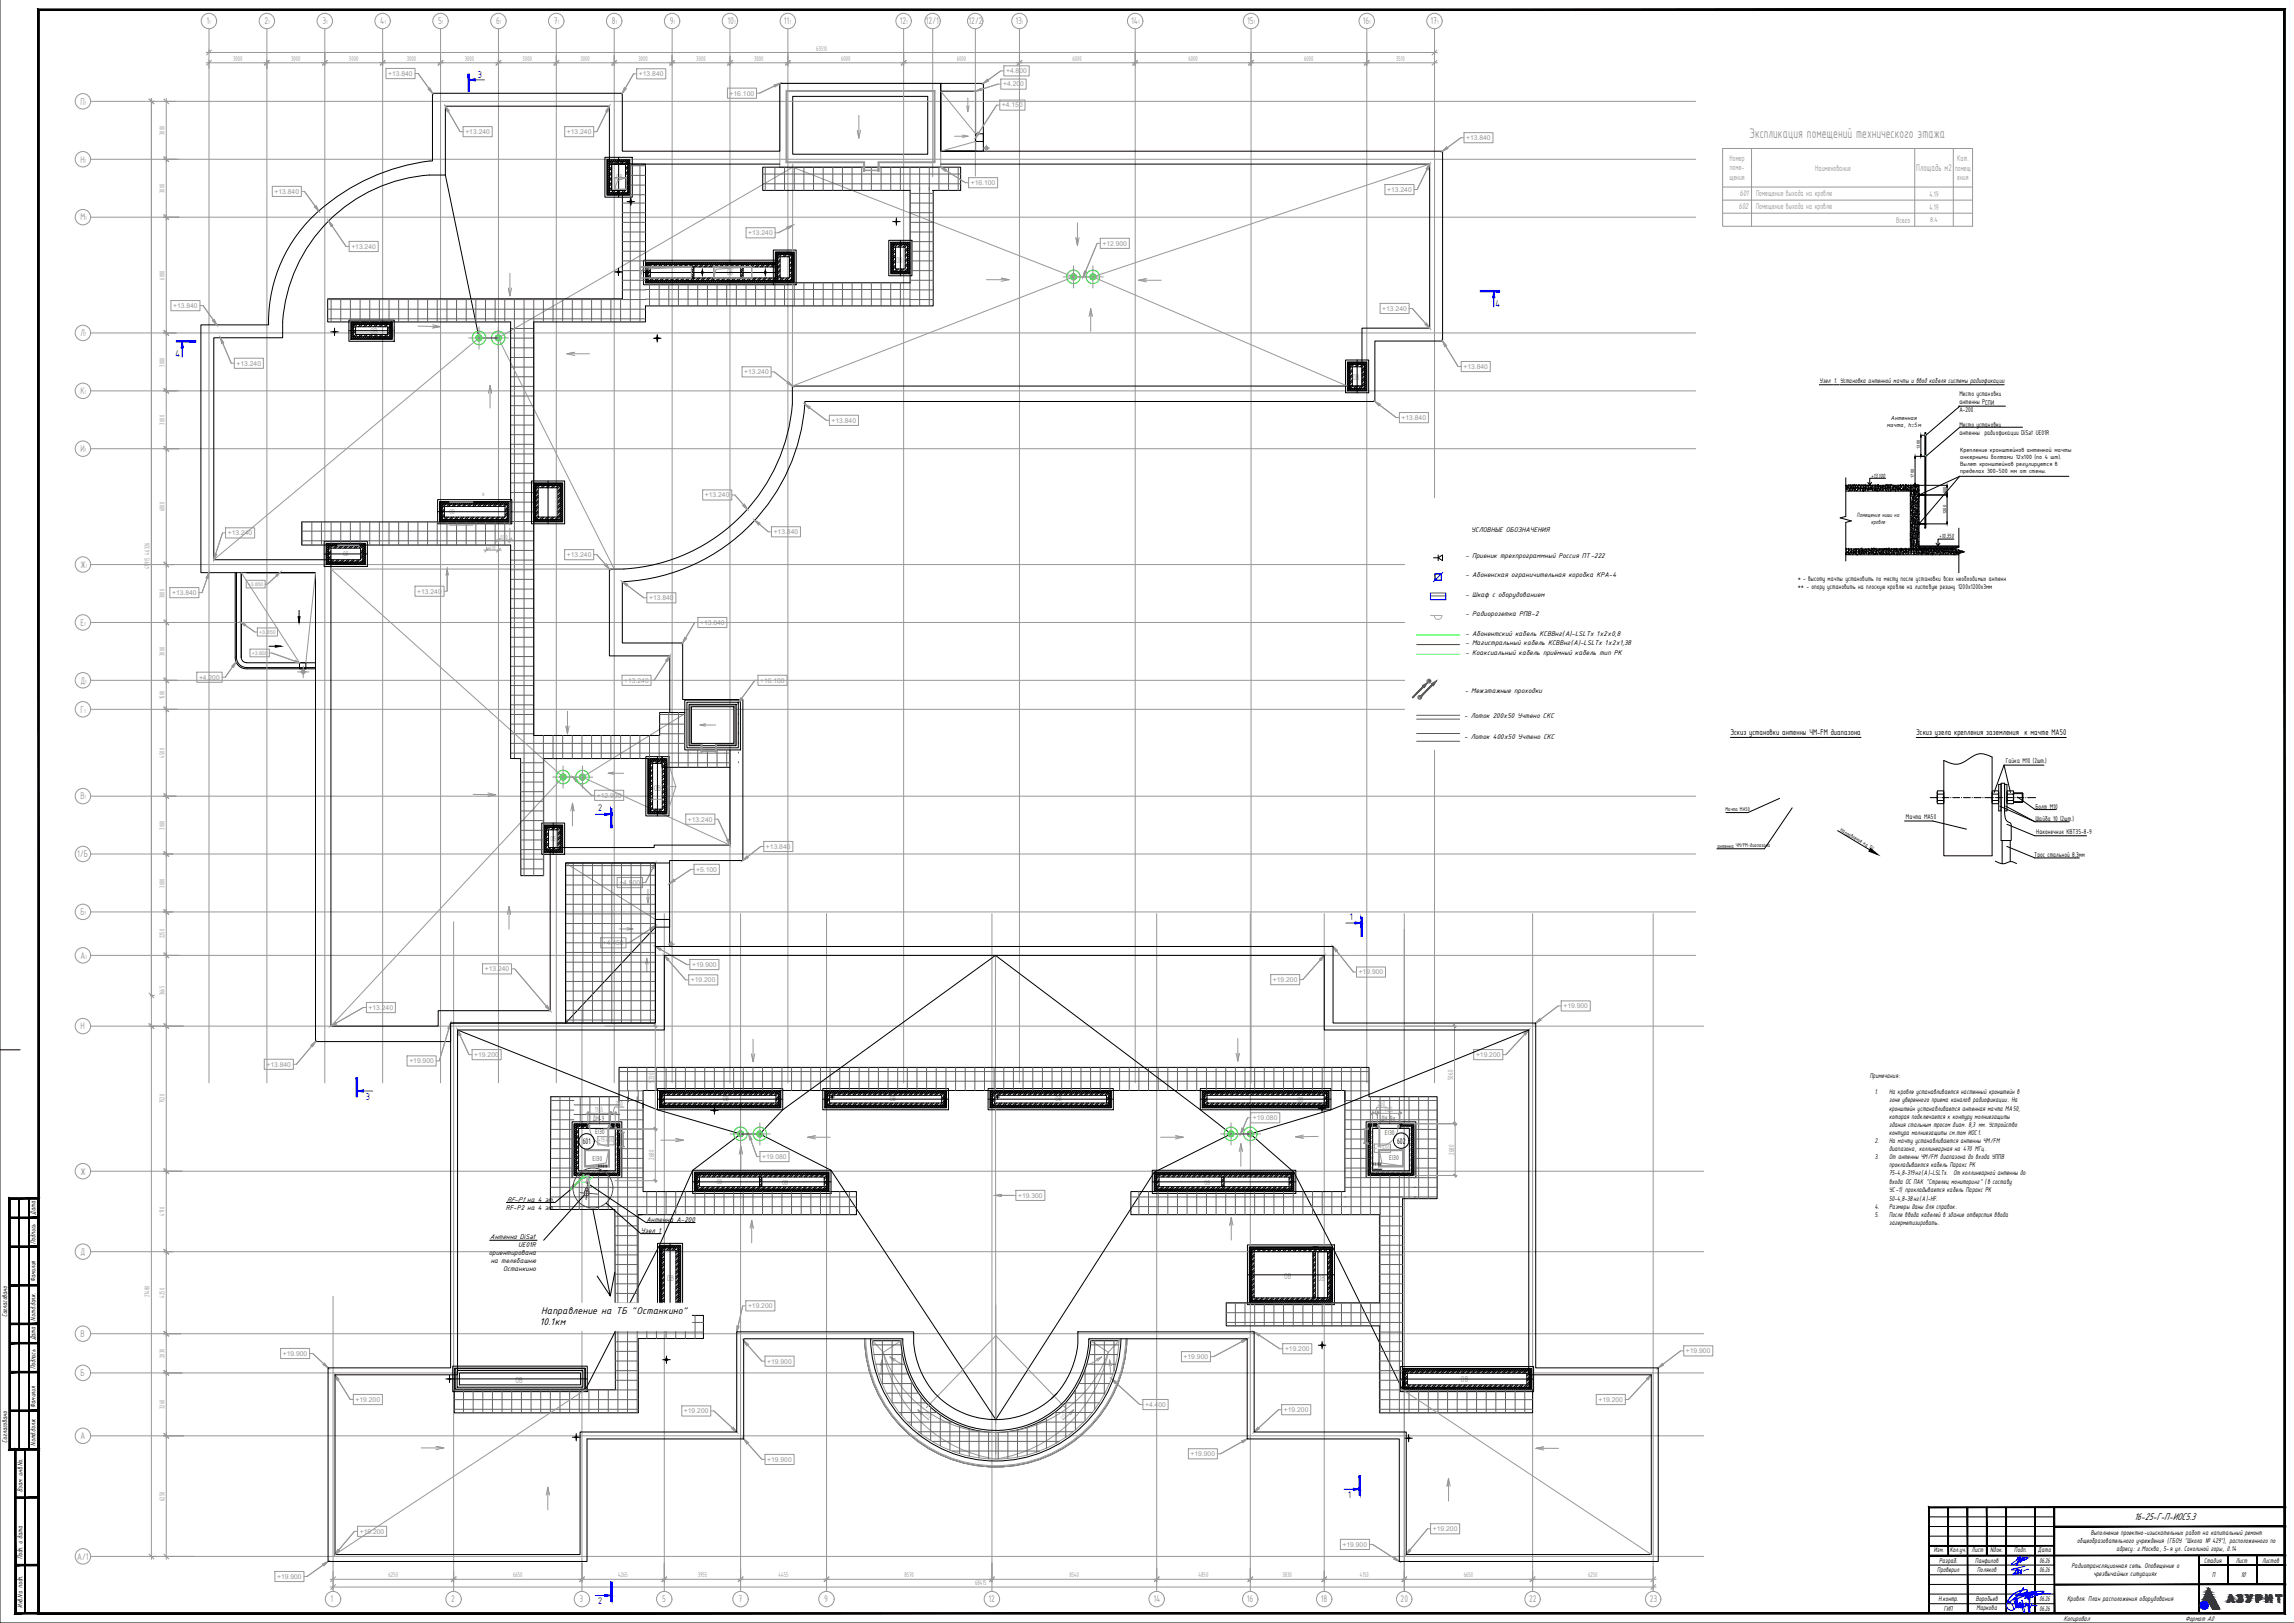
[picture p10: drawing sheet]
<svg xmlns="http://www.w3.org/2000/svg" width="1189mm" height="841mm" viewBox="0 0 1189 841" stroke-linecap="round" stroke-linejoin="round" font-family="sans-serif">
<defs><g id="words">
<text font-size="7.8" fill="#989898" x="907" y="72">Экспликация помещений технического этажа</text>
<text font-size="5.5" x="1106" y="788">16-25-Г-П-ИОС5.3</text>
<g font-size="5.4" fill="#989898">
<text x="107" y="13">1</text>
<text x="137" y="13">2</text>
<text x="167" y="13">3</text>
<text x="197" y="13">4</text>
<text x="227" y="13">5</text>
<text x="257" y="13">6</text>
<text x="287" y="13">7</text>
<text x="317" y="13">8</text>
<text x="347" y="13">9</text>
<text x="377" y="13">10</text>
<text x="406" y="13">11</text>
<text x="466" y="13">12</text>
<text x="480" y="13">12/1</text>
<text x="502" y="13">12/2</text>
<text x="526" y="13">13</text>
<text x="586" y="13">14</text>
<text x="646" y="13">15</text>
<text x="706" y="13">16</text>
<text x="741" y="13">17</text>
<text x="42" y="54">П</text>
<text x="42" y="84">Н</text>
<text x="993" y="88">Площадь м2</text>
<text x="42" y="114">М</text>
<text x="42" y="174">Л</text>
<text x="42" y="204">К</text>
<text x="42" y="234">И</text>
<text x="42" y="294">Ж</text>
<text x="42" y="324">Е</text>
<text x="42" y="354">Д</text>
<text x="42" y="369">Г</text>
<text x="42" y="414">В</text>
<text x="40" y="444">1/Б</text>
<text x="42" y="474">Б</text>
<text x="42" y="497">А</text>
<text x="42" y="533">Н</text>
<text x="42" y="609">Ж</text>
<text x="42" y="650">Д</text>
<text x="42" y="693">В</text>
<text x="42" y="713">Б</text>
<text x="42" y="746">А</text>
<text x="40" y="808">А/1</text>
<text x="171" y="830">1</text>
<text x="234" y="830">2</text>
<text x="300" y="830">3</text>
<text x="343" y="830">5</text>
<text x="383" y="830">7</text>
<text x="427" y="830">9</text>
<text x="512" y="830">12</text>
<text x="598" y="830">14</text>
<text x="646" y="830">16</text>
<text x="685" y="830">18</text>
<text x="726" y="830">20</text>
<text x="792" y="830">22</text>
<text x="855" y="830">23</text>
</g>
<g font-size="5.4" fill="#00f">
<text x="247" y="40">3</text>
<text x="775" y="159">4</text>
<text x="91" y="185">4</text>
<text x="310" y="420">2</text>
<text x="699" y="477">1</text>
<text x="189" y="570">3</text>
<text x="698" y="776">1</text>
<text x="310" y="831">2</text>
</g>
<g font-size="5.4">
<text x="280" y="681">Направление на ТБ</text>
<text x="327" y="681">&quot;Останкино</text>
<text x="354" y="681">&quot;</text>
<text x="280" y="687">10.1км</text>
</g>
<g font-size="4.7" fill="#989898">
<text x="896" y="83">Номер</text>
<text x="1014" y="83">Кат.</text>
<text x="896" y="88">поме-</text>
<text x="941" y="88">Наименование</text>
<text x="1013" y="88">помещ</text>
<text x="319" y="93">ОВ</text>
<text x="896" y="93">щения</text>
<text x="1014" y="93">ения</text>
<text x="902" y="101">601</text>
<text x="910" y="101">Помещение выхода на кровлю</text>
<text x="1000" y="102">4.19</text>
<text x="901" y="108">602</text>
<text x="910" y="108">Помещение выхода на кровлю</text>
<text x="1000" y="109">4.19</text>
<text x="983" y="115">Всего</text>
<text x="464" y="136">ОВ</text>
<text x="377" y="143">ОВ</text>
<text x="192" y="173">ОВ</text>
<text x="701" y="197">ОВ</text>
<text x="339" y="410">ОВ</text>
<text x="346" y="664">ОВ</text>
<text x="666" y="663">ОВ</text>
<text x="683" y="664">ОВ</text>
<text x="267" y="716">ОВ</text>
<text x="757" y="716">ОВ</text>
</g>
<g font-size="4.7">
<text x="897" y="381">Эскиз установки антенны ЧМ-FM диапазона</text>
<text x="993" y="381">Эскиз узела крепления заземления к мачте МА50</text>
<text x="302" y="593">601</text>
<text x="724" y="593">602</text>
</g>
<g font-size="4.3" fill="#f00">
<text x="307" y="581">ДН-9</text>
<text x="716" y="581">ДН-9л</text>
</g>
<g font-size="4.2" fill="#989898">
<text x="339" y="561" transform="rotate(-90 339 561)">5330</text>
<text x="753" y="560" transform="rotate(-90 753 560)">5060</text>
<text x="319" y="573">250</text>
<text x="714" y="573">250</text>
<text x="308" y="576">1165</text>
<text x="717" y="576">1165</text>
<text x="754" y="598" transform="rotate(-90 754 598)">2680</text>
<text x="339" y="601" transform="rotate(-90 339 601)">2680</text>
</g>
<g font-size="3.9" fill="#989898">
<text x="423" y="26">63510</text>
<text x="121" y="32">3000</text>
<text x="151" y="32">3000</text>
<text x="181" y="32">3000</text>
<text x="211" y="32">3000</text>
<text x="241" y="32">3000</text>
<text x="271" y="32">3000</text>
<text x="301" y="32">3000</text>
<text x="331" y="32">3000</text>
<text x="361" y="32">3000</text>
<text x="391" y="32">3000</text>
<text x="436" y="32">6000</text>
<text x="496" y="32">6000</text>
<text x="556" y="32">6000</text>
<text x="616" y="32">6000</text>
<text x="676" y="32">6000</text>
<text x="724" y="32">3510</text>
<text x="85" y="70" transform="rotate(-90 85 70)">3000</text>
<text x="85" y="100" transform="rotate(-90 85 100)">3000</text>
<text x="1000" y="115">8.4</text>
<text x="85" y="145" transform="rotate(-90 85 145)">6000</text>
<text x="85" y="190" transform="rotate(-90 85 190)">3000</text>
<text x="85" y="220" transform="rotate(-90 85 220)">3000</text>
<text x="85" y="265" transform="rotate(-90 85 265)">6000</text>
<text x="233" y="267">ОВ</text>
<text x="77" y="287" transform="rotate(-90 77 287)">46326</text>
<text x="178" y="288">ОВ</text>
<text x="77" y="295" transform="rotate(-90 77 295)">47915</text>
<text x="85" y="310" transform="rotate(-90 85 310)">3000</text>
<text x="85" y="340" transform="rotate(-90 85 340)">3000</text>
<text x="85" y="362" transform="rotate(-90 85 362)">1500</text>
<text x="85" y="393" transform="rotate(-90 85 393)">4500</text>
<text x="85" y="430" transform="rotate(-90 85 430)">3000</text>
<text x="285" y="436">ОВ</text>
<text x="85" y="460" transform="rotate(-90 85 460)">3000</text>
<text x="85" y="486" transform="rotate(-90 85 486)">2250</text>
<text x="85" y="516" transform="rotate(-90 85 516)">3665</text>
<text x="85" y="572" transform="rotate(-90 85 572)">7520</text>
<text x="375" y="571">ОВ</text>
<text x="461" y="571">ОВ</text>
<text x="547" y="571">ОВ</text>
<text x="672" y="571">ОВ</text>
<text x="310" y="592">+19,400</text>
<text x="713" y="596">+19,400</text>
<text x="371" y="614">ОВ</text>
<text x="405" y="614">ОВ</text>
<text x="624" y="614">ОВ</text>
<text x="85" y="630" transform="rotate(-90 85 630)">4170</text>
<text x="77" y="672" transform="rotate(-90 77 672)">27480</text>
<text x="85" y="672" transform="rotate(-90 85 672)">4250</text>
<text x="85" y="704" transform="rotate(-90 85 704)">2030</text>
<text x="85" y="730" transform="rotate(-90 85 730)">3260</text>
<text x="85" y="778" transform="rotate(-90 85 778)">6250</text>
<text x="201" y="817">6250</text>
<text x="266" y="817">6650</text>
<text x="320" y="817">4265</text>
<text x="362" y="817">3955</text>
<text x="403" y="817">4455</text>
<text x="469" y="817">8570</text>
<text x="505" y="821">68415</text>
<text x="554" y="817">8540</text>
<text x="621" y="817">4850</text>
<text x="665" y="817">3830</text>
<text x="705" y="817">4150</text>
<text x="759" y="817">6650</text>
<text x="823" y="817">6250</text>
</g>
<g font-size="3.9">
<text x="943" y="198">Узел 1. Установка антенной мачты и ввод кабеля системы радиофикации</text>
<text x="1015" y="205">Место установки</text>
<text x="1015" y="210">антенны РСПИ</text>
<text x="1015" y="214">A-200</text>
<text x="1015" y="221">Место установки</text>
<text x="1015" y="226">антенны радиофикации DiSat UE01R</text>
<text x="762" y="276">УСЛОВНЫЕ ОБОЗНАЧЕНИЯ</text>
<text x="760" y="289">- Приеник трехпрограммный Россия ПТ-222</text>
<text x="760" y="299">- Абоненская ограничительная коробка КРА-4</text>
<text x="932" y="301">* - высоту мачты установить по месту после установки всех необходимых антенн</text>
<text x="932" y="305">** - опору установить на плоскую кровлю на листовую резину 1200х1200х3мм</text>
<text x="760" y="309">- Шкаф с оборудованием</text>
<text x="760" y="319">- Радиорозетка РПВ-2</text>
<text x="760" y="330">- Абонентский кабель КСВВнг(А)-LSLTx 1х2х0,8</text>
<text x="760" y="334">- Магистральный кабель КСВВнг(А)-LSLTx 1х2х1,38</text>
<text x="760" y="339">- Коаксиальный кабель приёмный кабель тип РК</text>
<text x="759" y="359">- Межэтажные проходки</text>
<text x="759" y="372">- Лоток 200х50 Учтено СКС</text>
<text x="759" y="383">- Лоток 400х50 Учтено СКС</text>
<text x="1040" y="395">Гайка М10 (2шт.)</text>
<text x="1055" y="419">Болт М10</text>
<text x="988" y="425">Мачта МА50</text>
<text x="1055" y="425">Шайба 10 (2шт.)</text>
<text x="1055" y="432">Наконечник КВТ35-8-9</text>
<text x="1054" y="444">Трос стальной 8,3мм</text>
<text x="969" y="559">Примечания:</text>
<text x="972" y="567">1.</text>
<text x="979" y="567">На кровле устанавливается настенный кронштейн в</text>
<text x="979" y="571">зоне уверенного приема каналов радиофикации. На</text>
<text x="979" y="575">кронштейн устанавливается антенная мачта МА50,</text>
<text x="979" y="580">которая подключается к контуру молниезащиты</text>
<text x="979" y="584">здания стальным тросом диам. 8,3 мм. Устройство</text>
<text x="979" y="588">контура молниезащиты см.том ИОС1.</text>
<text x="972" y="592">2.</text>
<text x="979" y="592">На мачту устанавливаются антенны ЧМ/FM</text>
<text x="979" y="596">диапазона, коллинеарная на 470 МГц.</text>
<text x="972" y="600">3.</text>
<text x="979" y="600">От антенны ЧМ/FM диапазона до входа УППВ</text>
<text x="979" y="605">прокладывается кабель Паракс РК</text>
<text x="979" y="609">75-4,8-319нг(А)-LSLTx.</text>
<text x="1012" y="609">От коллинеарной антенны до</text>
<text x="979" y="613">входа ОС ПАК &quot;Стрелец мониторинг&quot; (в составу</text>
<text x="979" y="618">УС-1) прокладывается кабель Паракс РК</text>
<text x="263" y="623">RF-P1 на 4 эт.</text>
<text x="979" y="622">50-4,8-38нг(А)-HF.</text>
<text x="18" y="630" transform="rotate(-90 18 630)">Дата</text>
<text x="262" y="627">RF-P2 на 4 эт.</text>
<text x="972" y="626">4.</text>
<text x="979" y="626">Размеры даны для справок.</text>
<text x="335" y="633">Антенна А-200</text>
<text x="972" y="631">5.</text>
<text x="979" y="631">После ввода кабелей в здание отверстия ввода</text>
<text x="979" y="635">загерметизировать.</text>
<text x="332" y="639">Узел 1</text>
<text x="18" y="645" transform="rotate(-90 18 645)">Подпись</text>
<text x="254" y="642">Антенна DiSat</text>
<text x="269" y="646">UE01R</text>
<text x="253" y="651">ориентирована</text>
<text x="254" y="655">на телебашню</text>
<text x="261" y="659">Останкино</text>
<text x="18" y="665" transform="rotate(-90 18 665)">Фамилия</text>
<text x="4" y="683" transform="rotate(-90 4 683)">Согласовано</text>
<text x="18" y="685" transform="rotate(-90 18 685)">N.отд.долж.</text>
<text x="18" y="695" transform="rotate(-90 18 695)">Дата</text>
<text x="18" y="710" transform="rotate(-90 18 710)">Подпись</text>
<text x="18" y="730" transform="rotate(-90 18 730)">Фамилия</text>
<text x="4" y="748" transform="rotate(-90 4 748)">Согласовано</text>
<text x="18" y="750" transform="rotate(-90 18 750)">N.отд.долж.</text>
<text x="12" y="773" transform="rotate(-90 12 773)">Взам. инв.No.</text>
<text x="1084" y="795">Выполнение проектно-изыскательных работ на капитальный ремонт</text>
<text x="1077" y="800">общеобразовательного учреждения (ГБОУ &quot;Школа № 429&quot;), расположенного по</text>
<text x="1097" y="804">адресу: г.Москва, 5-я ул. Соколиной горы, д.14</text>
<text x="12" y="808" transform="rotate(-90 12 808)">Подп. и дата</text>
<text x="1002" y="804">Изм.</text>
<text x="1005" y="810">Разраб.</text>
<text x="1011" y="804">Кол.уч.</text>
<text x="1022" y="804">Лист</text>
<text x="1024" y="810">Панфилов</text>
<text x="1031" y="804">Nдок.</text>
<text x="1044" y="804">Подп.</text>
<text x="1056" y="804">Дата</text>
<text x="1057" y="810">06.26</text>
<text x="1142" y="810">Стадия</text>
<text x="1159" y="810">Лист</text>
<text x="1172" y="810">Листов</text>
<text x="1004" y="815">Проверил</text>
<text x="1025" y="815">Поляков</text>
<text x="1057" y="815">06.26</text>
<text x="1074" y="812">Радиотрансляционная сеть. Оповещение о</text>
<text x="1085" y="817">чрезвычайных ситуациях</text>
<text x="1146" y="817">П</text>
<text x="1161" y="817">10</text>
<text x="12" y="833" transform="rotate(-90 12 833)">Инв.No. подп.</text>
<text x="1005" y="830">Н.контр.</text>
<text x="1024" y="830">Воробьев</text>
<text x="1057" y="830">06.26</text>
<text x="1071" y="829">Кровля. План расположения оборудования</text>
<text x="1007" y="835">ГИП</text>
<text x="1024" y="835">Маркова</text>
<text x="1057" y="835">06.26</text>
<text x="1069" y="840">Копировал</text>
<text x="1132" y="840">Формат А0</text>
</g>
<g font-size="3.9" fill="#f00">
<text x="308" y="588">EI30</text>
<text x="718" y="588">EI30</text>
<text x="307" y="602">EI30</text>
<text x="720" y="601">EI30</text>
</g>
<g font-size="3.5" fill="#989898">
<text x="201" y="39">+13.840</text>
<text x="331" y="40">+13.840</text>
<text x="521" y="38">+4.800</text>
<text x="520" y="45">+4.200</text>
<text x="378" y="50">+16.100</text>
<text x="519" y="56">+4.150</text>
<text x="241" y="69">+13.240</text>
<text x="294" y="69">+13.240</text>
<text x="760" y="73">+13.840</text>
<text x="503" y="96">+16.100</text>
<text x="142" y="100">+13.840</text>
<text x="719" y="99">+13.240</text>
<text x="388" y="122">+13.240</text>
<text x="182" y="129">+13.240</text>
<text x="571" y="127">+12.900</text>
<text x="90" y="160">+13.840</text>
<text x="716" y="161">+13.240</text>
<text x="123" y="189">+13.240</text>
<text x="758" y="191">+13.840</text>
<text x="386" y="194">+13.240</text>
<text x="431" y="219">+13.840</text>
<text x="726" y="218">+13.840</text>
<text x="250" y="257">х</text>
<text x="365" y="258">+13.240</text>
<text x="118" y="277">+13.240</text>
<text x="401" y="277">+13.840</text>
<text x="294" y="289">+13.240</text>
<text x="89" y="308">+13.840</text>
<text x="216" y="308">+13.240</text>
<text x="336" y="311">+13.840</text>
<text x="363" y="324">+13.840</text>
<text x="103" y="352">+4.200</text>
<text x="324" y="354">+13.240</text>
<text x="394" y="354">+16.100</text>
<text x="309" y="413">+12.900</text>
<text x="357" y="426">+13.240</text>
<text x="397" y="440">+13.840</text>
<text x="361" y="452">+5.100</text>
<text x="321" y="459">+4.500</text>
<text x="312" y="490">+4.450</text>
<text x="251" y="503">+13.240</text>
<text x="359" y="501">+19.900</text>
<text x="358" y="509">+19.200</text>
<text x="660" y="509">+19.200</text>
<text x="704" y="505">+19.900</text>
<text x="191" y="523">+13.240</text>
<text x="810" y="523">+19.900</text>
<text x="212" y="551">+19.900</text>
<text x="246" y="548">+19.200</text>
<text x="765" y="548">+19.200</text>
<text x="138" y="553">+13.840</text>
<text x="649" y="581">+19.080</text>
<text x="395" y="601">+19.080</text>
<text x="528" y="621">+19.300</text>
<text x="388" y="678">+19.200</text>
<text x="666" y="700">+19.200</text>
<text x="874" y="701">+19.900</text>
<text x="147" y="703">+19.900</text>
<text x="398" y="707">+19.900</text>
<text x="613" y="704">+19.900</text>
<text x="184" y="726">+19.200</text>
<text x="593" y="729">+4.400</text>
<text x="665" y="732">+19.200</text>
<text x="828" y="726">+19.200</text>
<text x="354" y="732">+19.200</text>
<text x="617" y="755">+19.900</text>
<text x="398" y="757">+19.900</text>
<text x="186" y="795">+19.200</text>
<text x="743" y="793">+19.200</text>
<text x="696" y="802">+19.900</text>
<text x="144" y="818">+19.900</text>
</g>
<g font-size="3.5">
<text x="978" y="221">мачта, h=5м</text>
<text x="980" y="218">Антенная</text>
<text x="970" y="248">+13.100</text>
<text x="962" y="268">Помещение ниши на</text>
<text x="970" y="272">кровле</text>
<text x="1005" y="279">+10.350</text>
</g>
<g font-size="3.4">
<text x="1016" y="234">Крепление кронштейнов антенной мачты</text>
<text x="1016" y="238">анкерными болтами 12х100 (по 4 шт).</text>
<text x="1016" y="242">Вылет кронштейнов регулируется в</text>
<text x="1016" y="245">пределах 300-500 мм от стены.</text>
</g>
<g font-size="3.1" fill="#989898">
<text x="108" y="13">1</text>
<text x="139" y="13">1</text>
<text x="169" y="13">1</text>
<text x="199" y="13">1</text>
<text x="229" y="13">1</text>
<text x="259" y="13">1</text>
<text x="289" y="13">1</text>
<text x="319" y="13">1</text>
<text x="349" y="13">1</text>
<text x="380" y="13">1</text>
<text x="409" y="13">1</text>
<text x="470" y="13">1</text>
<text x="530" y="13">1</text>
<text x="650" y="13">1</text>
<text x="710" y="13">1</text>
<text x="44" y="54">1</text>
<text x="44" y="84">1</text>
<text x="44" y="114">1</text>
<text x="44" y="174">1</text>
<text x="44" y="204">1</text>
<text x="44" y="234">1</text>
<text x="45" y="294">1</text>
<text x="44" y="354">1</text>
<text x="44" y="414">1</text>
<text x="44" y="474">1</text>
<text x="44" y="497">1</text>
</g>
<g font-size="3.1">
<text x="894" y="420">Мачта МА50</text>
<text x="954" y="431" transform="rotate(30 954 431)">Направление на ТЦ</text>
<text x="890" y="439">антенна ЧМ/FM-диапазона</text>
<text x="310" y="605">####</text>
<text x="711" y="604">####</text>
</g>
<g font-size="3" fill="#989898">
<text x="479" y="732" transform="rotate(43 479 732)">i=1.5</text>
<text x="550" y="735" transform="rotate(-43 550 735)">i=1.5</text>
</g>
<g font-size="2.8" fill="#989898">
<text x="259" y="280">590</text>
<text x="254" y="285">610</text>
<text x="134" y="328">+3.850</text>
</g>
<text font-size="2.7" fill="#989898" x="130" y="339">+3.800</text>
<text font-size="2.6" fill="#989898" x="128" y="304">+3.850</text>
<g font-size="2.1">
<text x="995" y="233" transform="rotate(-90 995 233)">1300</text>
<text x="992" y="248" transform="rotate(-90 992 248)">1700</text>
<text x="1009" y="256" transform="rotate(-90 1009 256)">500</text>
<text x="1009" y="266" transform="rotate(-90 1009 266)">1200</text>
</g>
</g></defs>
<g fill="none" stroke="#000" stroke-width=".52">
<path d="M411 50h70v30h-70zM506 69h4v4h-4zM313 82h15v20h-15zM321 82v20M401 130h12v18h-12zM402 135h-68v13h68M461 125h12v18h-12zM467 125v18M334 141h68M181 166h23v11h-23zM181 171h23M697 187h12v17h-12z"/>
<path d="M703 187v17M227 259h38v12h-38zM275 249h18v22h-18zM284 249v22M227 265h38M168 281h22v13h-22zM168 287h22M356 364h27v24h-27zM357 365h25v21h-25zM358 366h22v19h-22zM335 392h12v31h-12zM341 392v31"/>
<path d="M281 426h12v17h-12zM287 426v17M340 476h7v4h-7zM341 564h65v11h-65zM341 570h65M426 564h66v11h-66zM426 570h66M512 564h65v11h-65zM512 570h65M622 564h68v11h-68zM622 570h68M296 581h26v29h-26z"/>
<path d="M708 581h26v29h-26zM359 606h72v12h-72zM359 612h72M597 606h75v12h-75zM597 612h75M341 644h13v39h-13zM347 644v39M646 645h46v31h-46zM646 661h46M235 708h69v13h-69zM235 715h69M726 708h69v13h-69z"/>
<path d="M726 715h69"/>
</g>
<path d="M404 43h84v44h-84z" fill="none" stroke="#989898" stroke-width=".52"/>
<g fill="none" stroke="#989898" stroke-width=".52">
<path d="M108 15v546M138 15v546M168 15v546M198 15v546M228 15v546M258 15v546M288 15v546M318 15v546M348 15v546M378 15v546M408 15v546M468 15v546"/>
<path d="M483 15v77M505 15v76M528 15v546M588 15v546M648 15v546M708 15v546M743 15v546M47 53h832M47 83h832M47 113h832M556 138v11M566 138v11"/>
<path d="M551 143h21M47 173h832M243 175h21M248 169v12M258 169v12M47 203h832M47 233h832M47 293h832M47 323h832M47 353h832M47 368h832M292 397v11"/>
<path d="M302 397v11M47 413h832M286 403h11M296 403h11M47 443h832M47 473h832M235 478v347M344 473v352M384 473v352M428 473v352M514 473v352M599 473v352"/>
<path d="M648 473v352M686 473v352M728 473v352M794 473v352M857 473v352M47 495h832M47 532h836M302 523v302M378 588h21M394 582v11M633 588h20M638 582v11"/>
<path d="M47 607h836M47 649h836M173 672v153M516 676v62M47 691h836M516 692l-36 37M47 711h836M552 729l-36-37v61M47 744h836M47 807h836"/>
<circle cx="108" cy="11" r="4"/>
<circle cx="138" cy="11" r="4"/>
<circle cx="168" cy="11" r="4"/>
<circle cx="198" cy="11" r="4"/>
<circle cx="228" cy="11" r="4"/>
<circle cx="258" cy="11" r="4"/>
<circle cx="288" cy="11" r="4"/>
<circle cx="318" cy="11" r="4"/>
<circle cx="348" cy="11" r="4"/>
<circle cx="378" cy="11" r="4"/>
<circle cx="408" cy="11" r="4"/>
<circle cx="468" cy="11" r="4"/>
<circle cx="483" cy="11" r="4"/>
<circle cx="505" cy="11" r="4"/>
<circle cx="528" cy="11" r="4"/>
<circle cx="588" cy="11" r="4"/>
<circle cx="648" cy="11" r="4"/>
<circle cx="708" cy="11" r="4"/>
<circle cx="743" cy="11" r="4"/>
<circle cx="43" cy="53" r="4"/>
<circle cx="43" cy="83" r="4"/>
<circle cx="43" cy="113" r="4"/>
<circle cx="43" cy="173" r="4"/>
<circle cx="43" cy="203" r="4"/>
<circle cx="43" cy="233" r="4"/>
<circle cx="43" cy="293" r="4"/>
<circle cx="43" cy="323" r="4"/>
<circle cx="43" cy="353" r="4"/>
<circle cx="43" cy="368" r="4"/>
<circle cx="43" cy="413" r="4"/>
<circle cx="43" cy="443" r="4"/>
<circle cx="43" cy="473" r="4"/>
<circle cx="43" cy="495" r="4"/>
<circle cx="43" cy="532" r="4"/>
<circle cx="43" cy="607" r="4"/>
<circle cx="43" cy="649" r="4"/>
<circle cx="43" cy="691" r="4"/>
<circle cx="43" cy="711" r="4"/>
<circle cx="43" cy="744" r="4"/>
<circle cx="43" cy="806" r="4"/>
<circle cx="173" cy="829" r="4"/>
<circle cx="235" cy="829" r="4"/>
<circle cx="302" cy="829" r="4"/>
<circle cx="344" cy="829" r="4"/>
<circle cx="384" cy="829" r="4"/>
<circle cx="428" cy="829" r="4"/>
<circle cx="514" cy="829" r="4"/>
<circle cx="599" cy="829" r="4"/>
<circle cx="648" cy="829" r="4"/>
<circle cx="686" cy="829" r="4"/>
<circle cx="728" cy="829" r="4"/>
<circle cx="794" cy="829" r="4"/>
<circle cx="857" cy="829" r="4"/>
</g>
<path d="M488 43h22v35h-22h18v-31h-18v31zM223 83a102 102 0 0 0-72 43 76 76 0 0 0-12 42h-35v129h60v243h70v-10h59v-83h54v-1h38v-84h-31v-29h-31v-32a99 99 0 0 0 94-92M223 91a82 82 0 0 0-77 76M223 83h1v-35h99v30h81v-35h84v35h260v99h-35v31h-296v1M404 85h-88v-30h-85v36h-8M488 85h253v85h-35v30h-295v9a93 93 0 0 1-88 86h-7v45h31v29h8M146 167v8h-35v115h61v242h55v-8h58v-85h54v-1h39v-49M293 447h47v83h-47zM347 447v43M237 534h107v-39h342v39h106v178h64v94h-127v-64h-79v-52h-91a43 43 0 0 1-43 46 43 43 0 0 1-42-46h-92v52h-81v64h-127v-94h63zM304 746v63h-134v-100h64v-179h106v-40h351v40h105v179h63v100h-134v-63h-79v-52h-82a48 48 0 0 1-31 44 48 48 0 0 1-52-12 50 50 0 0 1-13-32h-83v52" fill="none" stroke="#000" stroke-width=".52"/>
<g fill="none" stroke="#636466" stroke-width=".52">
<path d="M327 85v82M327 96h7M327 91h8M327 86h8M332 85v82M395 95h103M395 90h103M397 87v12M402 87v12M407 87v12M412 87v12M417 87v12"/>
<path d="M422 87v12M427 87v12M432 87v12M437 87v12M442 87v12M447 87v12M452 87v12M457 87v12M462 87v12M467 87v12M472 87v12M477 87v72"/>
<path d="M482 87v72M487 87v12M492 87v12M497 87v12M323 115h12M323 110h12M323 105h12M327 101h7M472 115h12M472 110h12M472 105h12M472 100h12"/>
<path d="M323 135h12M323 130h12M323 125h12M323 120h12M472 135h12M472 130h12M472 125h12M472 120h12M170 155h165M172 155v12M177 155v12M182 155v12"/>
<path d="M187 155v12M192 155v12M197 155v12M202 155v12M207 155v12M212 155v12M217 155v12M222 155v12M227 155v12M232 155v12M237 155v12M242 155v12"/>
<path d="M247 155v12M252 155v12M257 155v12M262 155v12M267 155v238M272 155v299M277 155v299M282 155v12M287 155v12M292 155v12M297 155v12M302 155v12"/>
<path d="M307 155v12M312 155v12M317 155v12M322 155v12M323 150h12M323 145h12M323 140h12M334 155h138M334 150h138M337 147v12M342 147v12M347 147v12"/>
<path d="M352 147v12M357 147v12M362 147v12M367 147v12M372 147v12M377 147v12M382 147v12M387 147v12M392 147v12M397 147v12M402 147v12M407 147v12"/>
<path d="M412 147v12M417 147v12M422 147v12M427 147v12M432 147v12M437 147v12M442 147v12M447 147v12M452 147v12M457 147v12M462 147v12M467 147v12"/>
<path d="M472 147v12M472 155h12M472 150h12M472 145h12M472 140h12M170 165h165M170 160h165M265 175h12M265 170h12M265 195h12M265 190h12M265 185h12"/>
<path d="M265 180h12M265 215h12M265 210h12M265 205h12M265 200h12M265 235h12M265 230h12M265 225h12M265 220h12M265 255h12M265 250h12M265 245h12"/>
<path d="M265 240h12M156 275h121M157 270v12M162 270v12M167 270v12M172 270v12M177 270v12M182 270v12M187 270v12M192 270v12M197 270v12M202 270v12"/>
<path d="M207 270v12M212 270v12M217 270v12M222 270v12M227 270v12M232 270v12M237 270v12M242 270v12M247 270v12M252 270v12M257 270v12M262 270v12"/>
<path d="M265 270h12M265 265h12M265 260h12M156 280h121M265 295h12M265 290h12M265 285h12M265 315h12M265 310h12M265 305h12M265 300h12M265 335h12"/>
<path d="M265 330h12M265 325h12M265 320h12M265 355h12M265 350h12M265 345h12M265 340h12M265 375h12M265 370h12M265 365h12M265 360h12M342 375h13"/>
<path d="M342 370h13M347 369v29M352 369v29M383 375h.1M383 370h.1M265 390h113M265 385h90M265 380h12M270 395h12M282 381v73M287 381v12M292 381v12"/>
<path d="M297 381v12M302 381v12M307 381v12M312 381v12M317 381v12M322 381v12M327 381v12M332 381v12M337 381v12M342 381v12M342 380h13M342 395h16"/>
<path d="M357 389v9M358 395h17M362 389v9M367 389v9M372 389v9M375 395h3M377 389v9M383 395h.1M383 390h.1M383 385h.1M383 380h.1M270 415h12"/>
<path d="M270 410h12M270 405h12M270 400h12M270 435h12M270 430h12M270 425h12M270 420h12M270 450h12M270 445h12M270 440h12M293 459h47M293 454h47"/>
<path d="M293 449h47M297 447v83M302 447v83M307 447v83M312 447v83M317 447v83M322 447v83M327 447v83M332 447v83M337 447v83M293 479h47M293 474h47"/>
<path d="M293 469h47M293 464h47M293 499h47M293 494h47M293 489h47M293 484h47M293 519h47M293 514h47M293 509h47M293 504h47M293 529h47M293 524h47"/>
<path d="M321 555h388M325 553v12M330 553v12M335 553v12M340 553v12M345 553v12M350 553v12M355 553v12M360 553v12M365 553v12M370 553v12M375 553v12"/>
<path d="M380 553v12M385 553v12M390 553v12M395 553v12M400 553v12M405 553v12M410 553v12M415 553v12M420 553v12M425 553v12M430 553v12M435 553v12"/>
<path d="M440 553v12M445 553v12M450 553v12M455 553v12M460 553v12M465 553v12M470 553v12M475 553v12M480 553v12M485 553v12M490 553v12M495 553v12"/>
<path d="M500 553v12M505 553v12M510 553v12M515 553v12M520 553v12M525 553v12M530 553v12M535 553v12M540 553v12M545 553v12M550 553v12M555 553v12"/>
<path d="M560 553v12M565 553v12M570 553v12M575 553v12M580 553v12M585 553v12M590 553v12M595 553v12M600 553v12M605 553v12M610 553v12M615 553v12"/>
<path d="M620 553v12M625 553v12M630 553v12M635 553v12M640 553v12M645 553v12M650 553v12M655 553v12M660 553v12M665 553v12M670 553v12M675 553v12"/>
<path d="M680 553v12M685 553v12M690 553v12M695 553v12M700 553v76M705 553v76M285 570h12M285 575h12M290 568v59M295 568v59M297 578h24M297 573h24"/>
<path d="M301 568v14M306 568v14M311 568v14M316 568v14M321 568v14M321 560h388M321 570h12M321 565h12M321 575h12M325 568v164M326 565v6M330 568v164"/>
<path d="M331 565v6M697 570h48M697 565h12M697 575h48M710 568v14M715 568v14M720 568v14M725 568v14M730 568v14M735 568v53M740 568v53M285 595h12"/>
<path d="M285 590h12M285 585h12M285 580h12M321 595h12M321 590h12M321 585h12M321 580h12M697 595h12M697 590h12M697 585h12M697 580h48M733 595h12"/>
<path d="M733 590h12M733 585h12M285 615h48M285 610h48M285 605h12M285 600h12M300 609v18M305 609v18M310 609v18M315 609v18M320 609v123M321 605h12"/>
<path d="M321 600h12M335 617v12M340 617v12M345 617v12M350 617v12M355 617v12M360 617v12M365 617v12M370 617v12M375 617v12M380 617v12M385 617v12"/>
<path d="M390 617v12M395 617v12M400 617v12M405 617v12M410 617v12M415 617v12M420 617v12M425 617v12M430 617v12M435 617v12M440 617v12M590 617v12"/>
<path d="M595 617v12M600 617v12M605 617v12M610 617v12M615 617v12M620 617v12M625 617v12M630 617v12M635 617v12M640 617v12M645 617v12M650 617v12"/>
<path d="M655 617v12M660 617v12M665 617v12M670 617v12M675 617v12M680 617v12M685 617v12M690 617v12M695 617v12M697 615h48M697 610h48M697 605h12"/>
<path d="M697 600h12M710 609v20M715 609v123M720 609v123M725 609v123M730 609v12M733 605h12M733 600h12M285 625h159M285 620h159M319 635h12M319 630h12"/>
<path d="M586 625h141M586 620h159M715 635h12M715 630h12M319 650h12M319 645h12M319 640h12M319 655h12M715 655h12M715 650h12M715 645h12M715 640h12"/>
<path d="M319 665h12M319 660h12M319 675h12M319 670h12M635 675h92M640 675v12M645 675v12M650 675v12M655 675v12M660 675v12M665 675v12M670 675v12"/>
<path d="M675 675v12M680 675v12M685 675v12M690 675v12M695 675v12M700 675v12M705 675v12M710 675v12M715 670h12M715 665h12M715 660h12M319 685h46"/>
<path d="M319 680h12M319 695h12M319 690h46M335 682v12M340 682v12M345 682v12M350 682v12M355 682v12M360 682v12M452 695v2M452 697h15M457 695v22"/>
<path d="M462 695v32M467 700v33M565 697h15M567 695v35M572 695v28M577 695v15M635 685h92M635 680h92M715 695h12M715 690h12M319 700h12M319 715h12"/>
<path d="M319 710h12M319 705h12M453 702h15M454 707h15M455 712h16M457 717h16M472 716v23M559 717h16M561 712h16M562 710v26M563 707h15M564 702h15"/>
<path d="M715 715h12M715 710h12M715 705h12M715 700h12M235 730h96M235 725h96M235 720h96M240 720v12M245 720v12M250 720v12M255 720v12M260 720v12"/>
<path d="M265 720v12M270 720v12M275 720v12M280 720v12M285 720v12M290 720v12M295 720v12M300 720v12M305 720v12M310 720v12M315 720v12M460 722h16"/>
<path d="M462 727h18M466 732h20M470 737h24M477 724v19M482 729v17M487 733v16M492 736v16M497 739v14M532 740v14M537 738v14M539 737h23M542 735v15"/>
<path d="M547 732h19M547 731v17M552 727h18M552 727v18M556 722h17M557 720v21M715 730h79M715 725h79M715 720h79M730 720v12M735 720v12M740 720v12"/>
<path d="M745 720v12M750 720v12M755 720v12M760 720v12M765 720v12M770 720v12M775 720v12M780 720v12M785 720v12M790 720v12M476 742h35M483 747h66"/>
<path d="M493 752h46M502 740v15M507 741v14M512 742v14M517 742v14M521 742h35M522 742v14M527 741v14"/>
</g>
<g fill="none" stroke="#000" stroke-width=".52">
<path d="M231 91l17 84h10M315 83h11v18h-11zM316 84h9v16h-9zM316 83h-1v18h12v-16M317 85h7v14h-7zM323 85h12v62M323 101v54h-153v12h95M358 138h2v6h-2zM384 138h1v6h-1zM402 138h-65v6h65M402 137h-66v8h66M402 136h-67v10h67"/>
<path d="M402 136h-67v11h67M402 131h10v16h-10zM402 131h9v15h-9zM403 132h7v13h-7zM404 133h5v11h-5zM462 126h10v16h-10zM462 126h9v16h-9zM463 127h7v14h-7zM464 128h5v11h-5zM334 147h138v-48h-77v-12h103v12h-15l1 60h-150M335 159v8h-58v214h65M182 167h21v9h-21z"/>
<path d="M183 168h19v7h-19zM184 169h17v4h-17zM265 167v104v-1h-109v12h109v111h5v61h12v-61h61v-1M698 188h10v15h-10zM699 188h9v14h-9zM700 189h7v12h-7zM701 190h5v10h-5zM228 260h36v10h-36zM276 250h16v20h-16zM277 251h14v19h-14zM278 252h12v17h-12zM279 253h10v15h-10z"/>
<path d="M229 261h34v8h-34zM230 262h32v6h-32zM122 297v44a6 6 0 0 0 6 6h36v-50h-36h36v49h-36M123 297v44M125 297v44M169 282h20v11h-20zM169 282h20v10h-20zM170 283h18v8h-18zM172 284h15v6h-15zM123 341v1l1 2 2 2h2M125 341l1 1 1 1h37M155 343h4v4h-4z"/>
<path d="M355 363h29v26h-29zM336 393h10v29h-10zM336 393h9v28h-9zM337 394h7v26h-7zM338 396h5v23h-5zM282 428h10v14h-10zM282 428h9v13h-9zM283 429h7v11h-7zM284 430h5v9h-5zM340 447v43M340 480l-47 50M237 534l104 41 43 13"/>
<path d="M792 534l-102 41-42 13M342 565h63v9h-63zM342 565h62v9h-62zM343 566h60v7h-60zM344 568h58v4h-58zM427 565h64v9h-64zM428 565h62v9h-62zM429 566h60v7h-60zM430 568h58v4h-58zM513 565h63v9h-63zM514 566h61v7h-61zM516 568h57v4h-57z"/>
<path d="M623 565h66v9h-66zM623 565h65v9h-65zM624 566h63v7h-63zM626 568h60v4h-60zM697 571v-6h-364v9M709 568v-15h-388v18M305 582h11v3h-11zM384 588l-25 18-17 39-39 75M384 588h10M638 588l-40 19-82 129-85-130-37-18M638 588l-122-93-110 80-12 13M638 588h10"/>
<path d="M648 588l23 19 20 39 36 74M714 582h12v3h-12zM360 607h70v10h-70zM360 608h69v9h-69zM361 609h67v7h-67zM362 610h65v5h-65zM394 610h1v5h-1zM598 607h73v10h-73zM598 608h72v9h-72zM599 609h70v7h-70zM601 610h67v5h-67zM633 610h1v5h-1z"/>
<path d="M697 617h-111v12h129v46h-80v12h80v45h79v-12h-67M331 629v53h34v12h-34v38h-96v-12h84M727 621v99M342 645h11v37h-11zM342 646h10v35h-10zM343 647h8v33h-8zM344 648h6v31h-6zM648 646h42v29h-42zM649 647h40v27h-40zM650 649h38v24h-38zM680 646h11v29h-11M680 649h2v24h-2z"/>
<path d="M680 649v24M683 649h5v24h-5zM683 646h-36v29h36M448 694a68 68 0 0 0 68 66 68 68 0 0 0 68-66M451 694a65 65 0 0 0 65 63 65 65 0 0 0 65-63M452 695h15a49 49 0 0 0 49 47 49 49 0 0 0 49-47h15M236 709h67v11h-67zM237 710h65v9h-65zM238 711h63v7h-63zM727 709h67v11h-67zM727 709h66v11h-66zM728 710h64v9h-64z"/>
<path d="M729 712h62v6h-62zM548 722l-3 3M304 746h81"/>
</g>
<g fill="none" stroke="#989898" stroke-width=".52">
<path d="M107 33h638M107 27h638M108 26v1M108 31v5M138 31v5M168 27v7M198 27v7M228 29v5M258 31v2M288 29v5M318 29v5M348 29v5"/>
<path d="M378 29v5M408 28v6M468 27v7M528 27v7M588 27v7M648 28v6M708 28v6M743 26v8M78 53h2M78 51v757M85 53h6M86 51v757"/>
<path d="M85 83h8M85 113h8M85 173h6M85 203h8M85 233h8M85 293h5M85 323h7M85 353h7M85 368h7M85 413h6M85 443h5M85 473h5"/>
<path d="M85 495h8M78 516h2M77 532h18M85 607h9M85 649h5M85 691h9M85 711h9M85 744h10M77 807h4M85 807h16M171 818h687M173 814v10"/>
<path d="M235 814v6M302 810v10M344 810v10M384 813v7M428 810v10M514 810v10M599 813v7M648 813v7M686 814v6M728 814v6M794 814v6M857 812v12"/>
<path d="M171 822h687"/>
</g>
<!-- layer: 0 -->
<path d="M77 51l3 3M259 279l-2 2M265 279l-2 2M253 284l-2 2M259 284l-2 2M77 515l3 2M77 530l3 3M77 805l3 3" fill="none" stroke="#989898" stroke-width=".52"/>
<g fill="none" stroke="#989898" stroke-width=".52">
<path d="M110 31l-3 3M110 26l-3 2M140 31l-3 3M170 31l-3 3M200 31l-3 3M230 31l-3 3M260 31l-3 3M290 31l-3 3M320 31l-3 3M350 31l-3 3M380 31l-3 3M410 31l-3 3"/>
<path d="M470 31l-3 3M530 31l-3 3M590 31l-3 3M650 31l-3 3M710 31l-3 3M745 31l-3 3M745 26l-3 2M77 51l3 3M85 51l2 3M445 60v11M488 47l18 22M501 55l1 3"/>
<path d="M502 51v7M502 55v3M444 68l1 3M446 67l-1 4M495 71h7M499 70l3 1M502 71h-3M506 73l-18 5M85 81l2 3M411 85v115l145-57M741 85l-175 58M85 111l2 3"/>
<path d="M558 115v12M558 123v4M559 123l-1 4M263 149l1 4M264 142v11M265 149l-1 4M511 145h12M519 144l4 1M523 145l-4 1M556 143l-145-56-153 88 60 120M556 143h10M566 143l132 57"/>
<path d="M590 145h12M590 145l4 1M594 144l-4 1M85 171l2 3M217 169h11M224 168l4 1M228 169l-4 1M248 175l-137 115M565 160l1 4M565 160v12M565 160l-1 4M254 200v11"/>
<path d="M254 200l1 4M254 200l-1 4M294 183h12M294 183l4 1M298 183h-4M85 201l2 3M85 231l2 3M85 291l2 3M125 297l30 46M164 297l-5 46M316 295h-144l120 108M85 321l2 3"/>
<path d="M85 351l2 3M85 366l2 3M293 376l1 4M294 369v11M295 376l-1 4M355 370l-53 33M363 376h8M363 376h3M366 375l-3 1M346 393l4 15M85 411l2 3M245 412h12"/>
<path d="M253 411l4 1M257 412l-4 1M292 403l-120 129M292 403h10M297 416v12M297 416v4M297 416l-1 4M302 403l76 35M315 401h8M315 401h3M318 400l-3 1M346 408h4"/>
<path d="M350 408l-4 14M85 441l2 3M293 447l47 29M85 471l2 3M264 470v11M264 470l1 4M264 470l-1 4M335 465l1 3M336 461v7M336 465v3M85 494l2 2M321 481h7"/>
<path d="M325 481h3M328 481l-3 1M335 497v7M335 497v3M335 497l1 3M516 495v240M77 530l3 3M85 530l2 3M390 538v12M641 538v12M390 546v4M391 546l-1 4"/>
<path d="M641 546v4M642 546l-1 4M342 591h12M350 590l4 1M354 591l-4 1M384 594v12M384 594l1 4M384 594l-1 4M419 589h11M419 589l4 1M423 589h-4M601 589h12"/>
<path d="M609 589h4M613 589l-4 1M643 593v11M643 593l1 4M643 593l-1 4M672 589l3 1M675 588l-3 1M683 589h-11M85 606l2 2M390 632v12M390 632v4M390 632l-1 4"/>
<path d="M638 631v12M638 631l-1 4M638 631l1 4M85 647l2 3M85 690l2 2M467 695l-9 6M565 695l9 6M580 695a64 64 0 0 1-64 61 64 64 0 0 1-64-61l6 6M580 695l-6 6M85 710l2 3M458 701a70 70 0 0 0 58 55 70 70 0 0 0 58-55M574 701a62 62 0 0 1-58 41 62 62 0 0 1-58-41"/>
<path d="M85 743l2 2M218 750h12M226 750h4M230 750l-4 1M796 751h12M796 751h4M800 750l-4 1M284 771v11M284 771l1 4M284 771l-1 4M751 766v12M751 766l-1 4"/>
<path d="M751 766l1 4M85 805l2 3M174 817l-3 3M236 817l-2 3M303 817l-3 3M345 817l-2 3M385 817l-2 3M430 817l-3 3M515 817l-2 3M601 817l-3 3M649 817l-2 3M688 817l-3 3"/>
<path d="M729 817l-2 3M795 817l-2 3M858 817l-2 3M174 821l-3 3M858 821l-2 3"/>
</g>
<g fill="#989898" stroke="#989898" stroke-width=".52">
<path d="M324 45v1l-1 2z"/>
<path d="M748 177l2 2-1 1z"/>
<path d="M562 141h1l-2 2z"/>
<path d="M172 532l2-2v1z"/>
<path d="M297 403l2 1v1z"/>
<path d="M506 47l2-1 1 1z"/>
<path d="M110 166h1l1 2z"/>
<path d="M108 297v3l-1-1z"/>
<path d="M161 542l3-2-2 2z"/>
<path d="M387 444h1l-3 2z"/>
<path d="M713 208l2 1v1z"/>
<path d="M750 76v1l-2 1z"/>
<path d="M222 46h1l1 2z"/>
<path d="M741 85l-1 3-1-1z"/>
<path d="M739 168v-1l2 3z"/>
<path d="M409 198l2 2-3-1z"/>
<path d="M313 293l1-1 2 3z"/>
<path d="M283 522l1-1 1 3z"/>
<path d="M111 287h1l-1 3z"/>
<path d="M510 43l2-2v1z"/>
<path d="M340 447l-1 3h-1z"/>
<path d="M347 458l2-2 1 1z"/>
<path d="M232 295v3h-1z"/>
<path d="M408 118l3-1-3 2z"/>
<path d="M576 714l3 2-1 1z"/>
<path d="M790 536l2-2-1 2z"/>
<path d="M684 497l2-2-1 3z"/>
<path d="M344 495l3 2-1 1z"/>
<path d="M340 490l2 2z"/>
<path d="M691 490l2 2-1 1z"/>
<path d="M798 528l1 1-3 1z"/>
<path d="M388 588l2 2-1 1z"/>
<path d="M644 585h1l-2 3z"/>
<path d="M516 619h3v1z"/>
<path d="M316 55l-1 3h-1z"/>
<path d="M114 175l2 3h-1z"/>
<path d="M122 343l-1 3-1-1z"/>
<path d="M337 481l3-1-3 2z"/>
<path d="M507 69h1l-2 2z"/>
<path d="M355 330l1 1-2 2z"/>
<path d="M347 340l-1 3-1-1z"/>
<path d="M377 435h1v3z"/>
<path d="M231 55l2 2-1 1z"/>
<path d="M170 115l2 2z"/>
<path d="M163 107h1l1 2z"/>
<path d="M417 209l3 2-1 1z"/>
<path d="M323 301l2 2v1z"/>
<path d="M385 262l1-1 1 3z"/>
<path d="M391 270l3 1-1 1z"/>
<path d="M853 714l3-2-2 3z"/>
<path d="M861 707h1l-3 2z"/>
<path d="M730 803l1 1-2 2z"/>
<path d="M723 807l2 2-3-1z"/>
<path d="M380 740l2 2-3-2z"/>
<path d="M385 746l3 2h-1z"/>
<path d="M175 803l1 1-2 2z"/>
<path d="M167 810l3-1-2 2z"/>
<path d="M174 712l2 3h-1z"/>
<path d="M168 706l2 3-3-2z"/>
<path d="M237 534l2 2-1 1z"/>
<path d="M234 530l-1 3h-1z"/>
<path d="M652 740h1l-3 2z"/>
<path d="M644 747l2-1-2 2z"/>
<path d="M650 690l3 1-1 1z"/>
<path d="M643 695l3-1-2 2z"/>
<path d="M382 687h1l-1 3z"/>
<path d="M385 695l3 2h-1z"/>
<path d="M488 87l2 1v1z"/>
<path d="M401 44l3-1-2 2z"/>
<path d="M384 362h1l-2 2z"/>
<path d="M153 342l2 1h-2z"/>
<path d="M143 298l2-1-1 2z"/>
<path d="M125 323l2 1z"/>
</g>
<g fill="none" stroke="#989898" stroke-width=".52">
<path d="M200 35h15v6h-15zM215 38h2l5 8-5-8M328 38l-4 8 4-8h2M330 36h15v5h-15zM519 37l-7 4 7-4h1M520 34h13v5h-13zM377 46h15v5h-15zM392 48h2l7-3-7 3M517 54l-10 15 10-15h1M517 44l-9 2 9-2h2M518 52h13v5h-13zM519 41h13v5h-13z"/>
<path d="M238 68l-6-10 6 10h2M240 66h15v5h-15zM293 66h15v5h-15zM308 68h1l5-10-5 10M757 71l-7 6 7-6h2M759 69h15v5h-15zM141 97h15v5h-15zM156 99h2l5 8-5-8M500 95l-10-7 10 7h2M502 92h15v5h-15zM718 96h15v5h-15zM733 98h1l6-10-6 10"/>
<path d="M387 118h15v5h-15zM179 128l-7-11 7 11h2M181 125h15v5h-15zM402 121h1l5-3-5 3M569 126l-6 15 6-15h1M570 123h15v6h-15zM89 156h15v5h-15zM104 158h1l6 8-6-8M715 157h15v5h-15zM730 160h2l7 8-7-8M120 188l-5-10 5 10h1M121 186h15v5h-15z"/>
<path d="M385 190h15v5h-15zM400 193h1l7 5-7-5M756 190l-7-11 7 11h1M757 187h15v6h-15zM428 218l-9-7 9 7h2M430 215h15v5h-15zM724 216l-9-6 9 6h1M725 214h15v5h-15zM364 254h15v5h-15zM379 256h2l4 6-4-6M115 276l-3 11 3-11h2M117 274h15v5h-15z"/>
<path d="M398 276l-5-4 5 4h2M400 273h15v5h-15zM293 285h15v5h-15zM308 287h1l5 6-5-6M88 304h15v6h-15zM103 307h2l2-7-2 7M128 301h9v4h-9zM137 303h2l4-5-4 5M215 304h15v5h-15zM230 306h2v-8v8M334 310l-9-7 9 7h1M335 307h15v5h-15z"/>
<path d="M362 320h15v5h-15zM130 336h10v4h-10zM132 328l-5-4 5 4h1M133 325h11v5h-11zM140 338l13 5-12-5M360 323l-5 8 5-8h2M102 348h13v6h-13zM115 351h2l4-6-4 6M322 350h15v5h-15zM337 353h2l6-11-6 11M391 353l-7 9 7-9h2M393 350h15v5h-15z"/>
<path d="M307 412l-8-7 8 7h1M308 410h15v5h-15zM355 422h15v5h-15zM370 424h2l5 11-5-11M394 439l-7 5 7-5h2M396 436h15v5h-15zM320 455h13v5h-13zM333 457h2l3-7-3 7M358 450l-8 6 8-6h2M360 448h13v5h-13zM250 499h15v6h-15zM311 486h13v5h-13z"/>
<path d="M324 489h2l11-8-11 8M356 500l-14-8 14 8h2M358 497h15v5h-15zM190 519h15v6h-15zM265 502h2l16 19-16-19M355 508l-9-11 9 11h2M357 505h15v5h-15zM659 505h15v5h-15zM674 508h1l9-11-9 11M701 504l-8-11 8 11h2M703 501h15v5h-15zM809 519h15v5h-15z"/>
<path d="M188 522l-14 8 14-8h2M807 521l-9 7 9-7h2M137 549h15v5h-15zM152 552h2l8-10-8 10M211 547h15v5h-15zM226 550h2l5-17-5 17M243 547l-5-11 5 11h2M245 544h15v5h-15zM764 544h15v5h-15zM779 547h1l10-11-10 11M647 579l-3 6 3-6h1M648 577h15v5h-15z"/>
<path d="M392 599l-3-9 3 9h2M394 597h15v5h-15zM525 619h-6h7M526 617h15v5h-15zM385 677l-3 10 3-10h2M387 674h15v5h-15zM145 699h15v5h-15zM663 699l-11-7 11 7h2M665 696h15v6h-15zM873 697h15v6h-15zM160 701h2l6 6-6-6M395 705l-8-8 8 8h1"/>
<path d="M396 703h16v5h-16zM612 700h15v6h-15zM627 703h2l15-8-15 8M871 700l-9 7 9-7h2M182 725l-7-10 7 10h1M183 723h15v5h-15zM353 729h15v5h-15zM368 731h2l10 9-10-9M591 728l-13-12 13 12h1M592 725h13v5h-13zM663 730l-11 10 11-10h1M664 728h15v5h-15z"/>
<path d="M827 723h15v5h-15zM842 725h2l10-10-10 10M395 756l-8-8 8 8h1M396 754h16v5h-16zM616 751h15v5h-15zM631 753h2l11-6-11 6M184 794l-8 9 8-9h1M185 791h15v5h-15zM695 798h15v5h-15zM740 792l-9 11 9-11h1M741 790h15v5h-15zM142 814h16v6h-16z"/>
<path d="M158 817h1l9-6-9 6M710 800h1l12 8-12-8"/>
</g>
<path d="M303 596h12v8h-12zM715 596h12v8h-12z" fill="none" stroke="#989898" stroke-width=".52"/>
<g fill="none" stroke="#989898" stroke-width=".52">
<path d="M319 585h.1M320 598l-1 1M320 590l-1 1M320 587l-1 1M320 597l-1 1M320 592l-1 1M320 595l-1 2M320 593l-1 1M320 587l-1 2M320 585l-1 1M320 600l-1 1M320 594l-1 2"/>
<path d="M320 589l-1 1M710 585h.1M711 584h-1M711 600l-1 1M711 597l-1 1M711 595l-1 1M711 592l-1 1M711 589l-1 1M711 587l-1 1M711 599l-1 1M711 596l-1 2M711 594l-1 1"/>
<path d="M711 591l-1 1M711 588l-1 2M711 586l-1 1M712 584l-1 1M714 584l-1 1M727 584l-1 1M728 584l-1 1M730 584l-2 1M731 584l-2 1M731 585h-1M732 598l-2 1M732 590l-2 1"/>
<path d="M732 587l-2 1M732 597l-2 2M732 589l-2 2M732 596l-2 1M732 593l-2 1M732 588l-2 1M732 585l-2 1M732 600l-2 1M732 595l-2 1M732 592l-2 1M732 584l-1 1M300 607l-1 1"/>
<path d="M301 607l-1 1M303 607l-2 1M303 607l-1 1M305 607l-1 1M306 607l-1 1M308 607l-1 1M309 607l-1 1M310 607l-1 1M311 607l-1 1M313 607l-1 1M314 607l-1 1M316 607l-1 1"/>
<path d="M317 607l-2 1M318 607l-1 1M320 606l-2 2M320 608h.1M320 605l-1 1M320 603l-1 2M320 601l-1 1M320 602l-1 2M711 605l-1 1M711 603l-1 1M711 604l-1 1M711 602l-1 1"/>
<path d="M712 607l-2 1M712 607l-1 1M714 607l-1 1M715 607l-1 1M717 607l-1 1M718 607l-1 1M720 607l-2 1M720 607l-1 1M722 607l-1 1M723 607l-1 1M725 607l-1 1M726 607l-1 1"/>
<path d="M728 607l-2 1M728 607l-1 1M730 607l-1 1M732 606l-2 2M732 604l-2 1M732 605l-2 1M732 601l-2 1M732 603l-2 1"/>
</g>
<g fill="none" stroke="#000" stroke-width=".52">
<path d="M315 94l1 1-1 1 1 1-1 1 1 1-1 1M315 97l1 1-1 1 2 2M315 91l1 1-1 1 1 1M315 86l1 1-1 1 1 1-1 1M315 87l1 1-1 1 1 1M315 83l1 1-1 1 1 1M315 83h.1M316 83l1 1M316 94l-1 1 1 1-1 1M316 91l-1 1 1 1-1 1M316 86l-1 1M316 100l-1 1"/>
<path d="M316 83l-1 1 1 1-1 1M317 83l1 1M317 100l1 1M317 100l-1 1M317 83l-1 1M318 83l1 1M318 100l1 1M318 100l-1 1M318 83l-1 1M319 83l1 1M319 100l1 1M319 100l-1 1"/>
<path d="M319 83l-1 1M320 83l1 1M320 100l1 1M320 100l-1 1M320 83l-1 1M321 83l1 1M321 100l1 1M321 100l-1 1M321 83l-1 1M322 83l1 1M322 100l1 1M322 100l-1 1"/>
<path d="M322 83l-1 1M323 83l1 1M323 100l1 1M323 100l-1 1M324 83l-1 1M324 83l1 1M324 100l1 1M324 100l-1 1M325 83l-1 1M325 83l1 1M325 100l1 1M325 90l1 2-1 1 1 1"/>
<path d="M325 86l1 1M325 94l1 1M326 83l-1 1M326 83h.1M326 97l-1 1 1 1-1 2M326 98l-1 1 1 1M326 94l-1 1 1 1-1 1 1 1M326 95l-1 1 1 1M326 91l-1 1 1 1-1 1M326 90l-1 1M326 88l-1 1 1 1M326 87l-1 1 1 1"/>
<path d="M326 86l-1 1 1 1M326 83l-1 1 1 1-1 1M326 84l-1 1 1 1M315 100l1 1M326 100v1M335 139l1 1-1 1 1 1M335 136l1 1-1 1M336 136l1 1M336 136l-1 1 1 2-1 1 1 1-1 1M337 136l1 1M337 136l-1 1M338 136l1 1"/>
<path d="M338 136l-1 1M339 136l1 1M339 136l-1 1M340 136l1 1M340 136l-1 1M341 136l1 1M341 136l-1 1M342 136l1 1M342 136l-1 1M343 136l1 1M344 136l-1 1M344 136l1 1"/>
<path d="M345 136l-1 1M345 136l1 1M346 136l-1 1M346 136l1 1M347 136l-1 1M347 136l1 1M348 136l-1 1M348 136l1 1M349 136l-1 1M349 136l1 1M350 136l-1 1M350 136l1 1"/>
<path d="M351 136l-1 1M352 136v1M352 136l-1 1M353 136l1 1M353 136l-1 1M354 136l1 1M354 136l-1 1M355 136l1 1M355 136l-1 1M356 136l1 1M356 136l-1 1M357 136l1 1"/>
<path d="M357 136l-1 1M358 136l1 1M358 136l-1 1M359 136l1 1M359 136l-1 1M360 136l1 1M360 136l-1 1M361 136l1 1M362 136l-1 1M362 136l1 1M363 136l-1 1M363 136l1 1"/>
<path d="M364 136l-1 1M364 136l1 1M365 136l-1 1M365 136l1 1M366 136l-1 1M366 136l1 1M367 136l-1 1M367 136l1 1M368 136l-1 1M368 136l1 1M369 136l-1 1M370 136l1 1"/>
<path d="M370 136l-1 1M371 136l1 1M371 136l-1 1M372 136l1 1M372 136l-1 1M373 136l1 1M373 136l-1 1M374 136l1 1M374 136l-1 1M375 136l1 1M375 136l-1 1M376 136l1 1"/>
<path d="M376 136l-1 1M377 136l1 1M377 136l-1 1M378 136l1 1M379 136l-1 1M379 136l1 1M380 136l-1 1M380 136l1 1M381 136l-1 1M381 136l1 1M382 136l-1 1M382 136l1 1"/>
<path d="M383 136l-1 1M383 136l1 1M384 136l-1 1M384 136l1 1M385 136l-1 1M385 136l1 1M386 136l-1 1M386 136l1 1M387 136l-1 1M388 136l1 1M388 136l-1 1M389 136l1 1"/>
<path d="M389 136l-1 1M390 136l1 1M390 136l-1 1M391 136l1 1M391 136l-1 1M392 136l1 1M392 136l-1 1M393 136l1 1M393 136l-1 1M394 136l1 1M394 136l-1 1M395 136l1 1"/>
<path d="M395 136l-1 1M396 136l1 1M397 136l-1 1M397 136l1 1M398 136l-1 1M398 136l1 1M399 136l-1 1M399 136l1 1M400 136l-1 1M400 136l1 1M401 136l-1 1M401 136l1 1"/>
<path d="M402 139h.1M402 138h.1M402 137h.1M402 140h.1M402 136l-1 1M402 138l1 1-1 1 1 1-1 1M402 134l1 1-1 1 1 1-1 2 1 1-1 1M402 131l1 1-1 1 1 1M402 131h.1M403 131l1 1M403 134l-1 1 1 1-1 1M403 131l-1 1 1 1-1 1"/>
<path d="M404 131l1 1M404 131l-1 1M405 131l1 1M405 131v1M406 131l1 1M407 131l-1 1M407 131l1 1M408 131l-1 1M408 131l1 1M409 131l-1 1M409 131l1 1M410 131l-1 1"/>
<path d="M410 131l1 1M410 132l1 1M410 133l1 1M410 134l1 1M410 135l1 1M410 136l1 1M410 137l1 1M410 138l1 1M410 139l1 1M411 131l-1 1M411 140l-1 1M411 139l-1 1"/>
<path d="M411 138l-1 1M411 137l-1 1M411 136l-1 1M411 135l-1 1M411 134l-1 1M411 132l-1 1M462 137l1 1-1 1 1 1-1 1M462 138l1 1-1 1 2 2M462 134l1 1-1 1 1 1M462 130l1 1-1 1 1 1M462 129l1 1M462 126l1 1-1 1 1 1-1 1"/>
<path d="M463 126l1 1M463 137l-1 1M463 134l-1 1 1 1-1 1M463 130l-1 1 1 1-1 1M463 126l-1 1 1 1-1 1M464 126l1 1M464 126l-1 1M465 126l1 1M465 126l-1 1M466 126l1 1M466 126l-1 1M467 126l1 1"/>
<path d="M467 126l-1 1M468 126l1 1M468 126v1M469 126l1 1M470 126l-1 1M470 126l1 1M470 127l1 1M470 129l1 1M470 130l1 1M470 133l1 1M470 137l1 1M470 138l1 1"/>
<path d="M471 126l-1 1M471 126h.1M471 140l-1 2M471 139l-1 1 1 1M471 138l-1 1 1 1M471 137l-1 1M471 136l-1 1M471 135l-1 1 1 1M471 134l-1 1h1M471 133l-1 1M471 132h-1l1 1M471 130l-1 1 1 1"/>
<path d="M471 129l-1 1M471 128l-1 1M471 127l-1 1 1 1M335 142l1 1-1 1 1 1-1 1M335 145l1 1M336 142l-1 1 1 1-1 1M336 145l1 1M337 145l-1 1M337 145l1 1M338 145l-1 1M338 145l1 1M339 145l-1 1"/>
<path d="M339 145l1 1M340 145l-1 1M340 145l1 1M341 145l-1 1M342 145l1 1M342 145l-1 1M343 145l1 1M343 145l-1 1M344 145l1 1M344 145l-1 1M345 145l1 1M345 145l-1 1"/>
<path d="M346 145l1 1M346 145l-1 1M347 145l1 1M347 145l-1 1M348 145l1 1M348 145l-1 1M349 145l1 1M349 145l-1 1M350 145l1 1M350 145l-1 1M351 145l1 1M351 145l-1 1"/>
<path d="M352 145l1 1M352 145l-1 1M353 145l1 1M353 145l-1 1M354 145l1 1M355 145l-1 1M355 145l1 1M356 145l-1 1M356 145l1 1M357 145l-1 1M357 145l1 1M358 145l-1 1"/>
<path d="M358 145l2 1M359 145l-1 1M360 145l1 1M360 145l-1 1M361 145l1 1M361 145l-1 1M362 145l1 1M362 145l-1 1M363 145l1 1M363 145l-1 1M364 145l1 1M364 145l-1 1"/>
<path d="M365 145l1 1M365 145l-1 1M366 145l1 1M366 145l-1 1M367 145l1 1M367 145l-1 1M368 145l1 1M368 145l-1 1M369 145l1 1M369 145l-1 1M370 145l1 1M370 145l-1 1"/>
<path d="M371 145l1 1M372 145l-1 1M372 145l1 1M373 145l-1 1M373 145l1 1M374 145l-1 1M374 145l1 1M375 145l-1 1M375 145l1 1M376 145l-1 1M377 145l1 1M377 145l-1 1"/>
<path d="M378 145l1 1M378 145l-1 1M379 145l1 1M379 145l-1 1M380 145l1 1M380 145l-1 1M381 145l1 1M381 145l-1 1M382 145l1 1M382 145l-1 1M383 145l1 1M383 145l-1 1"/>
<path d="M384 145l1 1M384 145l-1 1M385 145l1 1M385 145l-1 1M386 145l1 1M386 145l-1 1M387 145l1 1M387 145l-1 1M388 145l1 1M389 145l-2 1M389 145l1 1M390 145l-1 1"/>
<path d="M390 145l1 1M391 145l-1 1M391 145l1 1M392 145l-1 1M392 145l1 1M393 145l-1 1M394 145v1M394 145l-1 1M395 145l1 1M395 145l-1 1M396 145l1 1M396 145l-1 1"/>
<path d="M397 145l1 1M397 145l-1 1M398 145l1 1M398 145l-1 1M399 145l1 1M399 145l-1 1M400 145l1 1M400 145l-1 1M401 145l1 1M401 145l-1 1M402 145h.1M402 144h.1"/>
<path d="M402 143h.1M402 142h.1M402 141h.1M402 146h-1M402 142l1 1-1 1 1 1M402 141l1 1M402 145l1 1M403 145l-1 1M403 142l-1 1 1 1-1 1M403 145l1 1M404 145l-1 1M405 145l1 1"/>
<path d="M405 145l-1 1M406 145l1 1M406 145l-1 1M407 145l1 1M407 145l-1 1M408 145l1 1M408 145l-1 1M409 145l1 1M409 145l-1 1M410 145l1 1M410 145l-1 1M410 140l1 1"/>
<path d="M410 142h1M410 143l1 1M410 144l1 1M411 146h.1M411 145l-1 1M411 144l-1 1M411 143l-1 1M411 142l-1 1M411 141l-1 1M462 141l1 1M463 141l-1 1M464 141l1 1"/>
<path d="M464 141l-1 1M465 141l1 1M465 141l-1 1M466 141l1 1M466 141l-1 1M467 141l1 1M468 141l-1 1M468 141l1 1M469 141l-1 1M469 141l1 1M470 141l-1 1M470 141l1 1"/>
<path d="M471 141v1M182 173l1 1-1 1 1 1M182 170l1 1-1 1 1 1M182 167l1 1-1 1M183 167l1 1M183 173l-1 1 2 2M183 170l-1 1 1 1-1 1M183 167l-1 1 1 1M183 175l-1 1M184 175l1 1M184 167l1 1M184 167l-1 1"/>
<path d="M184 175l-1 1M185 175l1 1M185 167l1 1M185 167l-1 1M186 175l-1 1M186 167l1 1M186 175l1 1M187 167l-1 1M187 175l-1 1M187 167l1 1M187 175l1 1M188 167l-1 1"/>
<path d="M188 175l-1 1M188 167l1 1M188 175l1 1M189 167l-1 1M189 175l-1 1M189 167l1 1M189 175l1 1M190 167l-1 1M190 175l-1 1M190 167l1 1M190 175l1 1M191 167l-1 1"/>
<path d="M191 175l-1 1M191 167l1 1M191 175l1 1M192 167l-1 1M192 175l-1 1M192 167l1 1M192 175l1 1M193 167l-1 1M193 175l-1 1M193 175l1 1M193 167l1 1M194 175l-1 1"/>
<path d="M194 167l-1 1M194 175l2 1M195 167l1 1M195 175l-1 1M195 167l-1 1M196 175l1 1M196 167l1 1M196 175l-1 1M196 167l-1 1M197 175l1 1M197 167l1 1M197 175l-1 1"/>
<path d="M197 167l-1 1M198 175l1 1M198 167l1 1M198 175l-1 1M198 167l-1 1M199 175l1 1M199 167l1 1M199 175l-1 1M199 167l-1 1M200 175l1 1M200 167l1 1M200 175l-1 1"/>
<path d="M200 167l-1 1M201 175l1 1M201 167l2 2M201 167l-1 1M201 175l-1 1M202 175l1 1M202 167l1 1M202 169l1 1M202 170l1 1M202 171l1 1M202 173l1 1M202 174l1 1"/>
<path d="M202 167l-1 1M203 167h.1M203 172l-1 1M203 171l-1 1M203 170l-1 1M203 169l-1 1M203 168l-1 1M203 175v1M203 174l-2 2M203 173l-1 1M699 188l1 1-1 1 1 1M699 191l1 1-1 1 1 1"/>
<path d="M699 199l1 1-1 1 1 1M699 195l1 1-1 1 1 1-1 1M699 196l1 1-1 1 1 1M699 188h.1M699 188l1 1M700 199l-1 1 1 1-1 1M700 195h-1M700 191l-1 1 1 1-1 1M700 188l-1 1 1 1-1 1M700 188l1 1M701 188l-1 1M702 188v1"/>
<path d="M702 188l-1 1M703 188l1 1M703 188l-1 1M704 188l1 1M704 188l-1 1M705 188l1 1M705 188l-1 1M706 188l1 1M706 188l-1 1M707 188l1 1M707 191l1 1M707 194l1 1"/>
<path d="M707 195l1 1M707 198l1 1M707 199l1 1M707 188l-1 1M708 188h.1M708 191l-1 1 1 1M708 190l-1 1M708 195l-1 1M708 194l-1 1M708 192l-1 1 1 1M708 196l-1 1 1 1M708 189l-1 1 1 1"/>
<path d="M708 188l-1 1 1 1M708 197l-1 1M708 200l-1 1 1 1M708 198l-1 1M708 199l-1 1 1 1M699 202h.1M700 201l1 1M700 201l-1 1M701 201l1 1M701 201l-1 1M702 201l1 1M702 201l-1 1"/>
<path d="M703 201l1 1M703 201l-1 1M704 201l1 1M705 201l-1 1M705 201l1 1M706 201l-1 1M706 201l1 1M707 201l-1 1M708 202h.1M708 201l-1 1M277 259l1 1-1 1 1 1-1 1M277 256l1 1-1 1 1 1"/>
<path d="M277 253l1 1-1 1 1 1M277 251l1 1-1 1M277 251l1 1M278 259l-1 1M278 256l-1 1 1 1-1 1M278 253l-1 1 1 1-1 1M278 251l-1 1 1 1M279 251l1 1M279 251l-1 1M280 251l1 1M280 251l-1 1M281 251l1 1"/>
<path d="M281 251l-1 1M282 251l1 1M282 251l-1 1M283 251l1 1M283 251l-1 1M284 251l1 1M284 251l-1 1M285 251l1 1M285 251l-1 1M286 251l1 1M286 251l-1 1M287 251l1 1"/>
<path d="M288 251l-1 1M288 251l1 1M289 251l-1 1M289 251l2 2M290 251l-1 1M290 251l1 1M290 253l1 1M290 254l1 1M290 255l1 1M290 256l1 1M290 257l1 1M290 258l1 1"/>
<path d="M290 259l1 1M291 251l-1 1M291 251h.1M291 253l-1 1M291 252l-1 1M291 259l-1 2M291 258l-1 1M291 257l-1 1M291 256l-1 1M291 255l-1 1M291 254l-1 1M228 268l1 1-1 1"/>
<path d="M228 265l1 1-1 1 1 1M228 261l1 2-1 1M228 260l1 1M228 264l1 1M228 269l1 1M228 260v1M229 260l1 1M229 268l-1 1M229 265l-1 1 1 1-1 1M229 262l-1 1 1 1-1 1M229 269l1 1M230 260l-2 2"/>
<path d="M230 260l1 1M230 269l-1 1M230 269l1 1M231 260l-2 1M231 260l1 1M231 269l-1 1M231 269l2 1M232 260l-1 1M232 260l1 1M232 269l-1 1M233 269l1 1M233 260l-1 1"/>
<path d="M233 260l1 1M233 269l-1 1M234 269l1 1M234 260l-1 1M234 260l1 1M234 269l-1 1M235 269l1 1M235 260l-1 1M235 260l1 1M235 269l-1 1M236 269l1 1M236 260l-1 1"/>
<path d="M236 260l1 1M236 269l-1 1M237 269l1 1M237 260l-1 1M237 260l1 1M237 269l-1 1M238 269l1 1M238 260l-1 1M238 260l1 1M238 269l-1 1M239 269l1 1M239 260l-1 1"/>
<path d="M239 260l1 1M240 269l-2 1M240 269l1 1M240 260l-1 1M240 260l2 1M241 269l-2 1M241 269l1 1M241 260l-1 1M242 260l1 1M242 269l-1 1M242 269l1 1M242 260l-1 1"/>
<path d="M243 260l1 1M243 269l-1 1M243 269l1 1M243 260l-1 1M244 260l1 1M244 269l-1 1M244 269l1 1M244 260l-1 1M245 260l1 1M245 269l-1 1M245 269l1 1M245 260l-1 1"/>
<path d="M246 260l1 1M246 269l-1 1M246 269l1 1M246 260l-1 1M247 260l1 1M247 269l-1 1M247 269l1 1M248 260l-2 1M248 260l1 1M248 269l-1 1M248 269l2 1M249 260l-2 1"/>
<path d="M249 260l1 1M249 269l-1 1M249 269l2 1M250 260l-1 1M250 260l1 1M250 269l-1 1M251 269l1 1M251 260l-1 1M251 260l1 1M251 269l-1 1M252 269l1 1M252 260l-1 1"/>
<path d="M252 260l1 1M252 269l-1 1M253 269l1 1M253 260l-1 1M253 260l1 1M253 269l-1 1M254 269l1 1M254 260l-1 1M254 260l1 1M254 269l-1 1M255 269l1 1M255 260l-1 1"/>
<path d="M255 260l1 1M255 269l-1 1M256 269l1 1M256 260l-1 1M256 260l1 1M257 269l-2 1M257 269l1 1M257 260l-1 1M257 260l2 1M258 269l-2 1M258 269l1 1M258 260l-1 1"/>
<path d="M258 260l2 1M259 269l-1 1M259 269l1 1M259 260l-1 1M260 260l1 1M260 269l-1 1M260 269l1 1M260 260l-1 1M261 260l1 1M261 269l-1 1M261 269l1 1M261 260l-1 1"/>
<path d="M262 260l2 2M262 269l-1 1M262 269l1 1M262 260l-1 1M263 260l1 1M263 262l1 2M263 263l1 2M263 265l1 1M263 266l1 1M263 267l1 1M263 268l1 1M263 269l1 1"/>
<path d="M263 260l-1 1M264 260h.1M264 270h.1M264 269l-1 1M264 268l-2 2M264 267l-1 1M264 266l-1 1M264 265l-1 1M264 264l-1 1M264 263l-1 1M264 262l-1 1M264 261l-1 1"/>
<path d="M277 267l1 1-1 1 1 1M277 260l1 1-1 1 1 2-1 1 1 1-1 1M277 264l1 1-1 1 1 1M277 270h.1M278 267l-1 1 1 1-1 1M278 269l1 1M278 269l-1 1M279 269l1 1M280 269l-1 1M280 269l1 1M281 269l-1 1M281 269l1 1"/>
<path d="M282 269l-1 1M282 269l1 1M283 269l-1 1M283 269l1 1M284 269l-1 1M284 269l1 1M285 269l-1 1M285 269l1 1M286 269l-1 1M287 269l1 1M287 269l-1 1M288 269l1 1"/>
<path d="M288 269l-1 1M289 269l1 1M289 269l-1 1M290 269l1 1M290 269l-1 1M290 260l1 1M290 261l1 1M290 262l1 1M290 263l1 1M290 264l1 1M290 266h1M290 267l1 1"/>
<path d="M290 268l1 1M291 270h.1M291 269l-1 1M291 268l-1 1M291 267l-1 1M291 266l-1 1M291 265l-1 1M291 264l-1 1M291 263l-1 1M291 262l-1 1M291 261l-1 1M169 285l1 1-1 1 1 1-1 2 1 1-1 1"/>
<path d="M169 286l1 1-1 1 1 2-1 1 2 1M169 282l1 1-1 1 1 1M170 282h-1M170 282l1 1M170 285l-1 1M171 282l-2 1 1 1-1 1M171 291l-1 1h-1M171 291l1 1M171 282l1 1M172 282l-1 1M172 291l-1 1M172 291l1 1 1-1"/>
<path d="M172 282l1 1M173 282l-1 1M173 291l-1 1M173 291l1 1M173 282l1 1M174 282l-1 1M174 291l1 1M174 282l1 1M175 282l-1 1M175 291l-1 1M175 291l1 1M175 282l1 1"/>
<path d="M176 282l-1 1M176 291l-1 1M176 291l1 1M176 282l1 1M177 282l-1 1M177 291l-1 1M177 291l1 1M178 282v1M178 282l-1 1M178 291l-1 1M178 291l1 1M179 282l1 1"/>
<path d="M179 282l-1 1M179 291l-1 1M179 291l1 1 1-1M180 282l1 1M180 282l-1 1M180 291l-1 1M181 291l1 1M181 282l1 1M181 282l-1 1M182 291l1 1M182 282l1 1M182 282l-1 1"/>
<path d="M182 291l-1 1M183 291l1 1 1-1M183 282l1 1M183 282l-1 1M183 291l-1 1M184 291l1 1M184 282l1 1M184 282l-1 1M185 291l1 1M185 282l1 1M185 282l-1 1M186 291l-1 1"/>
<path d="M186 291l1 1 1-1M186 282l1 1M186 282l-1 1M187 291l-1 1M187 282l2 2M188 282l-1 1M188 291l1 1M188 284l1 1M188 285l1 1M188 286l1 1M188 287l1 1M188 288l1 1"/>
<path d="M188 289l1 1M188 290l1 1M188 282l1 1M189 282l-1 1M189 292h.1M189 291l-1 1-1-1M189 290l-1 1M189 289l-1 1M189 288l-1 1M189 287l-1 1M189 286l-1 1M189 285l-1 1"/>
<path d="M189 283l-1 2M336 399l1 1-1 1 1 1M336 395l1 1-1 1 1 1-1 1M336 398l1 1M336 393l1 2M337 393l1 1M337 399l-1 1 1 1-1 1M337 395l-1 1 1 1-1 1M337 393l-1 2M338 393l1 1M338 393l-1 1M339 393l1 1"/>
<path d="M339 393l-1 1M340 393l1 1M340 393l-1 1M341 393l1 1M342 393l-1 1M342 393l1 1M343 393l-1 1M343 393l1 1M344 393l-1 1M344 393l1 2M344 395l1 1M344 396l1 1"/>
<path d="M344 398l1 1M344 399l1 1M345 393l-1 1M345 393v1M345 399l-1 1 1 1M345 398l-1 1M345 397l-1 1M345 396l-1 1 1 1M345 395l-1 1M345 394l-1 1M336 419l1 1-1 1M336 416l1 1-1 1 1 1"/>
<path d="M336 413l1 1-1 1 1 1M336 409l1 1-1 1 1 1-1 1M336 405l1 1-1 1 1 1M336 402l1 1-1 1 1 1M337 419l-1 1 1 1M337 416l-1 1 1 1-1 1M337 413l-1 1 1 1-1 1M337 409l-1 1 1 1-1 1 1 1M337 405l-1 1 1 1-1 1M337 402l-1 1 1 1-1 1M344 402l1 1M344 405l1 1"/>
<path d="M344 408l1 1M344 409l1 1M344 412l1 1M344 413l1 1M344 416l1 1M344 419l1 1M345 419l-1 1 1 1M345 418l-1 1M345 417l-1 1 1 1M345 416l-1 1 1 1M345 415l-1 1M345 414l-1 1 1 1"/>
<path d="M345 413l-1 1 1 1M345 412l-1 1M345 411l-1 1M345 410l-1 1 1 1M345 409l-1 1M345 408l-1 1M345 406l-1 1 1 1M345 405l-1 1 1 1M345 404l-1 1M345 403l-1 1 1 1M345 402l-1 1 1 1M345 401l-1 1"/>
<path d="M345 400l-1 1 1 1M282 436l1 1-1 1 1 1-1 1 2 1 1-1M282 437l1 1-1 1 1 1-1 1h1M282 432l1 1-1 1 1 1M282 429l1 1-1 1 1 1M282 428l1 1M282 428h.1M283 428l1 1M283 436h-1M283 432l-1 1 1 1-1 1M283 429l-1 1 1 1-1 1M283 428l-1 1"/>
<path d="M284 428l1 1M284 428l-1 1M285 428l1 1M285 428l-1 1M286 428l1 1M287 428l-1 1M287 428l1 1M288 428l-1 1M288 428l1 1M289 428l-1 1M289 428l1 1M290 428l-1 1"/>
<path d="M290 428l1 1M290 429l1 1M290 430l1 1M290 431l1 1M290 432l1 1M290 433l1 1M290 434l1 1M290 435l1 1M290 436l1 1M290 437l1 1M290 438l1 1M290 440l1 1"/>
<path d="M291 428l-1 1M291 440l-1 1M291 428h.1M291 439l-1 1M291 438l-1 1M291 437l-1 1M291 436l-1 1M291 435l-1 1M291 434l-1 1M291 432l-1 2M291 431l-1 2M291 430l-1 1"/>
<path d="M291 429l-1 1M337 420l1 1M338 420l-1 1M338 420l1 1M339 420l-1 1M340 420l1 1M340 420l-1 1M341 420l1 1M341 420l-1 1M342 420l1 1M342 420l-1 1M343 420l1 1"/>
<path d="M343 420l-1 1M344 420l1 1M344 420l-1 1M345 421h.1M345 420l-1 1M283 440l-1 1M284 440l1 1M285 440l1 1M286 440l-1 1M286 440l1 1M287 440l-1 1M287 440l1 1"/>
<path d="M288 440l-1 1M288 440l1 1M289 440l-1 1M289 440l1 1M290 440l-1 1M291 441h.1M342 571l1 1-1 1 1 1M342 570l1 1-1 1 2 2M342 567l1 1-1 1 1 1M342 565l1 2M343 565l1 1M343 570l-1 1"/>
<path d="M343 567l-1 1 1 1-1 1M343 565l-1 2M343 573l-1 1M344 573l1 1M344 565l1 1M344 565l-1 1M344 573l-1 1M345 573l1 1M345 565l1 1M345 565l-1 1M345 573v1M346 573l1 1"/>
<path d="M346 565l1 1M347 565l-1 1M347 573l-1 1M347 573l1 1M347 565l1 1M348 565l-1 1M348 573l-1 1M348 573l1 1M348 565l1 1M349 565l-1 1M349 573l-1 1M349 573l1 1"/>
<path d="M349 565l1 1M350 565l-1 1M350 573l-1 1M350 573l1 1M350 565l1 1M351 565l-1 1M351 573l-1 1M351 573l1 1M351 565l1 1M352 565l-1 1M352 573l-1 1M352 573l1 1"/>
<path d="M352 565l1 1M353 565l-1 1M353 573l-1 1M353 573l1 1M353 565l1 1M354 565l-1 1M354 573l-1 1M354 573l1 1M355 565v1M355 565l-1 1M355 573l-1 1M356 573l1 1"/>
<path d="M356 565l1 1M356 565l-1 1M356 573l-1 1M357 573l1 1M357 565l1 1M357 565l-1 1M357 573l-1 1M358 573l1 1M358 565l1 1M358 565l-1 1M358 573l-1 1M359 573l1 1"/>
<path d="M359 565l1 1M359 565l-1 1M359 573l-1 1M360 573l1 1M360 565l1 1M360 565l-1 1M360 573l-1 1M361 573l1 1M361 565l1 1M361 565l-1 1M361 573l-1 1M362 573l1 1"/>
<path d="M362 565l1 1M362 565l-1 1M362 573l-1 1M363 573l1 1M363 565l1 1M363 565l-1 1M364 573l-1 1M364 573l1 1M364 565l1 1M365 565l-1 1M365 573l-1 1M365 573l1 1"/>
<path d="M365 565l1 1M366 565l-1 1M366 573l-1 1M366 573l1 1M366 565l1 1M367 565l-1 1M367 573l-1 1M367 573l1 1M367 565l1 1M368 565l-1 1M368 573l-1 1M368 573l1 1"/>
<path d="M368 565l1 1M369 565l-1 1M369 573l-1 1M369 573l1 1M369 565l1 1M370 565l-1 1M370 573l-1 1M370 573l1 1M370 565l1 1M371 565l-1 1M371 573l-1 1M371 573l1 1"/>
<path d="M371 565l1 1M372 565l-1 1M372 573l-1 1M373 573v1M373 565l1 1M373 565l-1 1M373 573l-1 1M374 573l1 1M374 565l1 1M374 565l-1 1M374 573l-1 1M375 573l1 1"/>
<path d="M375 565l1 1M375 565l-1 1M375 573l-1 1M376 573l1 1M376 565l1 1M376 565l-1 1M376 573l-1 1M377 573l1 1M377 565l1 1M377 565l-1 1M377 573l-1 1M378 573l1 1"/>
<path d="M378 565l1 1M378 565l-1 1M378 573l-1 1M379 573l1 1M379 565l1 1M379 565l-1 1M379 573l-1 1M380 573l1 1M380 565l1 1M380 565l-1 1M381 573l-2 1M381 573l1 1"/>
<path d="M381 565l1 1M382 565l-1 1M382 573l-1 1M382 573l1 1M382 565l1 1M383 565l-1 1M383 573l-1 1M383 573l1 1M383 565l1 1M384 565l-1 1M384 573l-1 1M384 573l1 1"/>
<path d="M384 565l1 1M385 565l-1 1M385 573l-1 1M385 573l1 1M385 565l1 1M386 565l-1 1M386 573l-1 1M386 573l1 1M386 565l1 1M387 565l-1 1M387 573l-1 1M387 573l1 1"/>
<path d="M387 565l1 1M388 565l-1 1M388 573l-1 1M388 573l1 1M388 565l1 1M389 565l-1 1M389 573l-1 1M389 573l1 1M389 565l1 1M390 565l-1 1M390 573l-1 1M391 573l1 1"/>
<path d="M391 565l1 1M391 565l-1 1M391 573l-1 1M392 573l1 1M392 565l1 1M392 565l-1 1M392 573l-1 1M393 573l1 1M393 565l1 1M393 565l-1 1M393 573l-1 1M394 573l1 1"/>
<path d="M394 565l1 1M394 565l-1 1M394 573l-1 1M395 573l1 1M395 565l1 1M395 565l-1 1M395 573l-1 1M396 573l1 1M396 565l1 1M396 565l-1 1M396 573l-1 1M397 573l1 1"/>
<path d="M397 565l1 1M397 565l-1 1M397 573l-1 1M398 573l1 1M398 565l1 1M398 565l-1 1M399 573l-1 1M399 573l1 1M399 565l1 1M400 565l-1 1M400 573l-1 1M400 573l1 1"/>
<path d="M400 565l1 1M401 565l-1 1M401 573l-1 1M401 573l1 1M401 565l1 1M402 565l-1 1M402 573l-1 1M402 573l1 1M402 565l2 3M403 565l-1 1M403 573l-1 1M403 573l1 1"/>
<path d="M403 565l1 1M403 568l1 1M403 569l1 1M403 570l1 1M403 571l1 1M403 572l1 1M404 565l-1 1M404 565h.1M404 573v1M404 572l-1 2M404 571l-1 1M404 570l-1 1"/>
<path d="M404 569l-1 1M404 568l-1 1M404 567l-1 1M404 566l-1 1M428 571l1 1-1 1v1M428 570l1 1-1 1 1 2M428 567l1 1-1 1 1 1M428 565l1 2M428 565l1 1M429 570l-1 1M429 567l-1 1 1 1-1 1M429 565l-1 2"/>
<path d="M429 573l-1 1M429 573l2 1M430 565l1 1M430 565l-1 1M430 573l-1 1M431 573l1 1M431 565l1 1M431 565l-1 1M431 573l-1 1M432 573l1 1M432 565l1 1M432 565l-1 1"/>
<path d="M432 573l-1 1M433 573l1 1M433 565l1 1M433 565l-1 1M433 573l-1 1M434 573l1 1M434 565l1 1M434 565l-1 1M434 573l-1 1M435 573l1 1M435 565l1 1M435 565l-1 1"/>
<path d="M435 573l-1 1M436 573l1 1M436 565l1 1M436 565l-1 1M436 573l-1 1M437 573l1 1M437 565l1 1M437 565l-1 1M438 573l-1 1M438 573l1 1M438 565l1 1M439 565l-1 1"/>
<path d="M439 573l-1 1M439 573l1 1M439 565l1 1M440 565l-1 1M440 573l-1 1M440 573l1 1M440 565l1 1M441 565l-1 1M441 573l-1 1M441 573l1 1M441 565l1 1M442 565l-1 1"/>
<path d="M442 573l-1 1M442 573l1 1M442 565l1 1M443 565l-1 1M443 573l-1 1M443 573l1 1M443 565l1 1M444 565l-1 1M444 573l-1 1M444 573l1 1M444 565l1 1M445 565l-1 1"/>
<path d="M445 573l-1 1M445 573l1 1M445 565l1 1M446 565l-1 1M446 573l-1 1M446 573l1 1M447 565l1 1M447 565l-1 1M447 573l-1 1M448 573l1 1M448 565l1 1M448 565l-1 1"/>
<path d="M448 573l-1 1M449 573l1 1M449 565l1 1M449 565l-1 1M449 573l-1 1M450 573l1 1M450 565l1 1M450 565l-1 1M450 573l-1 1M451 573l1 1M451 565l1 1M451 565l-1 1"/>
<path d="M451 573l-1 1M452 573l1 1M452 565l1 1M452 565l-1 1M452 573l-1 1M453 573l1 1M453 565l1 1M453 565l-1 1M453 573l-1 1M454 573l1 1M454 565l1 1M454 565l-1 1"/>
<path d="M455 573l-2 1M455 573l1 1M455 565l1 1M456 565l-1 1M456 573l-1 1M456 573l1 1M456 565l1 1M457 565l-1 1M457 573l-1 1M457 573l1 1M457 565l1 1M458 565l-1 1"/>
<path d="M458 573l-1 1M458 573l1 1M458 565l1 1M459 565l-1 1M459 573l-1 1M459 573l1 1M459 565l1 1M460 565l-1 1M460 573l-1 1M460 573l1 1M460 565l1 1M461 565l-1 1"/>
<path d="M461 573l-1 1M461 573l1 1M461 565l1 1M462 565l-1 1M462 573l-1 1M462 573l1 1M462 565l1 1M463 565l-1 1M463 573l-1 1M463 573l1 1M463 565l1 1M464 565l-1 1"/>
<path d="M464 573l-1 1M464 573l2 1M465 565l1 1M465 565l-1 1M465 573l-1 1M466 573l1 1M466 565l1 1M466 565l-1 1M466 573l-1 1M467 573l1 1M467 565l1 1M467 565l-1 1"/>
<path d="M467 573l-1 1M468 573l1 1M468 565l1 1M468 565l-1 1M468 573l-1 1M469 573l1 1M469 565l1 1M469 565l-1 1M469 573l-1 1M470 573l1 1M470 565l1 1M470 565l-1 1"/>
<path d="M470 573l-1 1M471 573l1 1M471 565l1 1M471 565l-1 1M471 573l-1 1M472 573l1 1M472 565l1 1M472 565l-1 1M473 573l-1 1M473 573l1 1M473 565l1 1M474 565l-1 1"/>
<path d="M474 573l-1 1M474 573l1 1M474 565l1 1M475 565l-1 1M475 573l-1 1M475 573l1 1M475 565l1 1M476 565l-1 1M476 573l-1 1M476 573l1 1M476 565l1 1M477 565l-1 1"/>
<path d="M477 573l-1 1M477 573l1 1M477 565l1 1M478 565l-1 1M478 573l-1 1M478 573l1 1M478 565l1 1M479 565l-1 1M479 573l-1 1M479 573l1 1M479 565l1 1M480 565l-1 1"/>
<path d="M480 573l-1 1M480 573l1 1M480 565l1 1M481 565l-1 1M481 573l-1 1M481 573l1 1M482 565l1 1M482 565l-1 1M482 573l-1 1M483 573l1 1M483 565l1 1M483 565l-1 1"/>
<path d="M483 573l-1 1M484 573l1 1M484 565l1 1M484 565l-1 1M484 573l-1 1M485 573l1 1M485 565l1 1M485 565l-1 1M485 573l-1 1M486 573l1 1M486 565l1 1M486 565l-1 1"/>
<path d="M486 573l-1 1M487 573l1 1M487 565l1 1M487 565l-1 1M487 573l-1 1M488 573l1 1M488 565l1 1M488 565l-1 1M488 573l-1 1M489 573l1 1M489 565l1 2M489 570l1 1-1 1 1 1v1"/>
<path d="M489 567l1 1-1 1 1 1M489 565l-1 1M490 565l-1 2M490 570l-1 1 1 1-2 2M490 567l-1 1 1 1-1 1M513 571l1 1-1 1 1 1M513 570l1 1-1 1 2 2M513 567l1 1-1 1 1 1M514 565v2M514 565l1 1M514 570l-1 1M514 567l-1 1 1 1-1 1"/>
<path d="M515 565l-2 2M515 573l-1 1M515 573l1 1M515 565l1 1M516 565l-1 1M516 573l-1 1M516 573l1 1M516 565l1 1M517 565l-1 1M517 573l-1 1M517 573l1 1M517 565l1 1"/>
<path d="M518 565l-1 1M518 573l-1 1M518 573l1 1M518 565l1 1M519 565l-1 1M519 573l-1 1M519 573l1 1M519 565l1 1M520 565l-1 1M520 573l-1 1M520 573l1 1M521 565l1 1"/>
<path d="M521 565l-1 1M521 573l-1 1M522 573l1 1M522 565l1 1M522 565l-1 1M522 573l-1 1M523 573l1 1M523 565l1 1M523 565l-1 1M523 573l-1 1M524 573l1 1M524 565l1 1"/>
<path d="M524 565l-1 1M524 573l-1 1M525 573l1 1M525 565l1 1M525 565l-1 1M525 573l-1 1M526 573l1 1M526 565l1 1M526 565l-1 1M526 573l-1 1M527 573l1 1M527 565l1 1"/>
<path d="M527 565l-1 1M527 573l-1 1M528 573l1 1M528 565l1 1M528 565l-1 1M528 573l-1 1M529 573l1 1M529 565l1 1M529 565v1M530 573l-1 1M530 573l1 1M530 565l1 1"/>
<path d="M531 565l-1 1M531 573l-1 1M531 573l1 1M531 565l1 1M532 565l-1 1M532 573l-1 1M532 573l1 1M532 565l1 1M533 565l-1 1M533 573l-1 1M533 573l1 1M533 565l1 1"/>
<path d="M534 565l-1 1M534 573l-1 1M534 573l1 1M534 565l1 1M535 565l-1 1M535 573l-1 1M535 573l1 1M535 565l1 1M536 565l-1 1M536 573l-1 1M536 573l1 1M536 565l1 1"/>
<path d="M537 565l-1 1M537 573l-1 1M537 573l1 1M537 565l1 1M538 565l-1 1M538 573l-1 1M538 573l1 1M539 565l1 1M539 565l-1 1M539 573l-1 1M540 573l1 1M540 565l1 1"/>
<path d="M540 565l-1 1M540 573l-1 1M541 573l1 1M541 565l1 1M541 565l-1 1M541 573l-1 1M542 573l1 1M542 565l1 1M542 565l-1 1M542 573l-1 1M543 573l1 1M543 565l1 1"/>
<path d="M543 565l-1 1M543 573l-1 1M544 573l1 1M544 565l1 1M544 565l-1 1M544 573l-1 1M545 573l1 1M545 565l1 1M545 565l-1 1M545 573l-1 1M546 573l1 1M546 565l1 1"/>
<path d="M546 565l-1 1M546 573v1M547 573l1 1M547 565l1 1M548 565l-1 1M548 573l-1 1M548 573l1 1M548 565l1 1M549 565l-1 1M549 573l-1 1M549 573l1 1M549 565l1 1"/>
<path d="M550 565l-1 1M550 573l-1 1M550 573l1 1M550 565l1 1M551 565l-1 1M551 573l-1 1M551 573l1 1M551 565l1 1M552 565l-1 1M552 573l-1 1M552 573l1 1M552 565l1 1"/>
<path d="M553 565l-1 1M553 573l-1 1M553 573l1 1M553 565l1 1M554 565l-1 1M554 573l-1 1M554 573l1 1M554 565l1 1M555 565l-1 1M555 573l-1 1M555 573l1 1M556 565v1"/>
<path d="M556 565l-1 1M556 573l-1 1M557 573l1 1M557 565l1 1M557 565l-1 1M557 573l-1 1M558 573l1 1M558 565l1 1M558 565l-1 1M558 573l-1 1M559 573l1 1M559 565l1 1"/>
<path d="M559 565l-1 1M559 573l-1 1M560 573l1 1M560 565l1 1M560 565l-1 1M560 573l-1 1M561 573l1 1M561 565l1 1M561 565l-1 1M561 573l-1 1M562 573l1 1M562 565l1 1"/>
<path d="M562 565l-1 1M562 573l-1 1M563 573l1 1M563 565l1 1M563 565l-1 1M563 573l-1 1M564 573l1 1M564 565l1 1M564 565v1M565 573l-1 1M565 573l1 1M565 565l1 1"/>
<path d="M566 565l-1 1M566 573l-1 1M566 573l1 1M566 565l1 1M567 565l-1 1M567 573l-1 1M567 573l1 1M567 565l1 1M568 565l-1 1M568 573l-1 1M568 573l1 1M568 565l1 1"/>
<path d="M569 565l-1 1M569 573l-1 1M569 573l1 1M569 565l1 1M570 565l-1 1M570 573l-1 1M570 573l1 1M570 565l1 1M571 565l-1 1M571 573l-1 1M571 573l1 1M571 565l1 1"/>
<path d="M572 565l-1 1M572 573l-1 1M572 573l1 1M572 565l1 1M573 565l-1 1M573 573l-1 1M574 573v1M574 565l1 1M574 565l-1 1M574 573l-1 1M575 573l1 1M575 565l1 1"/>
<path d="M575 567l1 1M575 568l1 1M575 569l1 1M575 570l1 1M575 571l1 1M575 572l1 1M575 565l-1 1M576 565h.1M576 573l-1 1M576 572l-2 2M576 571l-1 1M576 570l-1 1"/>
<path d="M576 569l-1 1M576 568l-1 1M576 567l-1 1M576 566l-1 1M623 571l1 1-1 1 1 1M623 570l1 1-1 1 2 2M623 567l1 1-1 1 1 1M624 565v2M624 565l1 1M624 570l-1 1M624 567l-1 1 1 1-1 1M625 565l-2 2"/>
<path d="M625 573l-1 1M625 573l1 1M625 565l1 1M626 565l-1 1M626 573l-1 1M626 573l1 1M626 565l1 1M627 565l-1 1M627 573l-1 1M627 573l1 1M627 565l1 1M628 565l-1 1"/>
<path d="M628 573l-1 1M628 573l1 1M628 565l1 1M629 565l-1 1M629 573l-1 1M629 573l1 1M629 565l1 1M630 565l-1 1M630 573l-1 1M630 573l1 1M630 565l2 1M631 565l-1 1"/>
<path d="M631 573l-1 1M632 573l1 1M632 565l1 1M632 565l-1 1M632 573l-1 1M633 573l1 1M633 565l1 1M633 565l-1 1M633 573l-1 1M634 573l1 1M634 565l1 1M634 565l-1 1"/>
<path d="M634 573l-1 1M635 573l1 1M635 565l1 1M635 565l-1 1M635 573l-1 1M636 573l1 1M636 565l1 1M636 565l-1 1M636 573l-1 1M637 573l1 1M637 565l1 1M637 565l-1 1"/>
<path d="M637 573l-1 1M638 573l1 1M638 565l1 1M638 565l-1 1M638 573l-1 1M639 573l1 1M639 565l1 1M639 565l-1 1M640 573l-1 1M640 573l1 1M640 565l1 1M641 565l-1 1"/>
<path d="M641 573l-1 1M641 573l1 1M641 565l1 1M642 565l-1 1M642 573l-1 1M642 573l1 1M642 565l1 1M643 565l-1 1M643 573l-1 1M643 573l1 1M643 565l1 1M644 565l-1 1"/>
<path d="M644 573l-1 1M644 573l1 1M644 565l1 1M645 565l-1 1M645 573l-1 1M645 573l1 1M645 565l1 1M646 565l-1 1M646 573l-1 1M646 573l1 1M646 565l1 1M647 565l-1 1"/>
<path d="M647 573l-1 1M647 573l1 1M647 565l1 1M648 565l-1 1M648 573l-1 1M648 573l1 1M649 565l1 1M649 565l-1 1M649 573l-1 1M650 573l1 1M650 565l1 1M650 565l-1 1"/>
<path d="M650 573l-1 1M651 573l1 1M651 565l1 1M651 565l-1 1M651 573l-1 1M652 573l1 1M652 565l1 1M652 565l-1 1M652 573l-1 1M653 573l1 1M653 565l1 1M653 565l-1 1"/>
<path d="M653 573l-1 1M654 573l1 1M654 565l1 1M654 565l-1 1M654 573l-1 1M655 573l1 1M655 565l1 1M655 565l-1 1M655 573l-1 1M656 573l1 1M656 565l1 1M656 565l-1 1"/>
<path d="M656 573v1M657 573l1 1M657 565l1 1M657 565v1M658 573l-1 1M658 573l1 1M658 565l1 1M659 565l-1 1M659 573l-1 1M659 573l1 1M659 565l1 1M660 565l-1 1"/>
<path d="M660 573l-1 1M660 573l1 1M660 565l1 1M661 565l-1 1M661 573l-1 1M661 573l1 1M661 565l1 1M662 565l-1 1M662 573l-1 1M662 573l1 1M662 565l1 1M663 565l-1 1"/>
<path d="M663 573l-1 1M663 573l1 1M663 565l1 1M664 565l-1 1M664 573l-1 1M664 573l1 1M664 565l1 1M665 565l-1 1M665 573l-1 1M665 573l1 1M665 565l1 1M666 565l-1 1"/>
<path d="M666 573l-1 1M667 573v1M667 565l1 1M667 565l-1 1M667 573l-1 1M668 573l1 1M668 565l1 1M668 565l-1 1M668 573l-1 1M669 573l1 1M669 565l1 1M669 565l-1 1"/>
<path d="M669 573l-1 1M670 573l1 1M670 565l1 1M670 565l-1 1M670 573l-1 1M671 573l1 1M671 565l1 1M671 565l-1 1M671 573l-1 1M672 573l1 1M672 565l1 1M672 565l-1 1"/>
<path d="M672 573l-1 1M673 573l1 1M673 565l1 1M673 565l-1 1M673 573l-1 1M674 573l1 1M674 565l1 1M674 565l-1 1M675 573l-1 1M675 573l1 1M675 565l1 1M676 565l-1 1"/>
<path d="M676 573l-1 1M676 573l1 1M676 565l1 1M677 565l-1 1M677 573l-1 1M677 573l1 1M677 565l1 1M678 565l-1 1M678 573l-1 1M678 573l1 1M678 565l1 1M679 565l-1 1"/>
<path d="M679 573l-1 1M679 573l1 1M679 565l1 1M680 565l-1 1M680 573l-1 1M680 573l1 1M680 565l1 1M681 565l-1 1M681 573l-1 1M681 573l1 1M681 565l1 1M682 565l-1 1"/>
<path d="M682 573l-1 1M682 573l1 1M682 565l1 1M683 565l-1 1M683 573l-1 1M683 573l1 1M684 565l1 1M684 565l-1 1M684 573l-1 1M685 573l1 1M685 565l1 1M685 565l-1 1"/>
<path d="M685 573l-1 1M686 573l1 1M686 565l1 1M686 565l-1 1M686 573l-1 1M687 573l1 1M687 565l1 2-1 1M687 565l-1 1M687 573l-1 1M687 568l1 1M688 565v1l-1 1 1 1M688 565l-1 1"/>
<path d="M688 569l-1 1 1 1M688 571h-1l1 1M688 572l-1 1 1 1M688 573l-1 1M688 568l-1 1 1 1M697 565v52M709 568h36v53h-18M297 582h8v2h-6v24h21v-24h-4v-2h5v27h-24zM298 585l1 1M298 589l1 1M298 592l1 1M298 593l1 1"/>
<path d="M298 600l1 1M298 583l1 1M299 583h.1M299 584v-1l-1 1 1 1M299 586l-1 1 1 1M299 600l-1 1 1 1M299 599l-1 1M299 598l-1 1 1 1M299 597l-1 1 1 1M299 593l-1 1 1 1M299 592l-1 1M299 588l-1 1"/>
<path d="M299 587l-1 1 1 1M299 584l-1 1M299 585l-1 1M299 583l1 1M300 600l-2 2 1 1M300 597l-1 1M300 594l-2 3h1l1-1M300 592l-1 1M300 589l-2 2 1 1M300 586l-1 2M300 599l-1 1M300 593l-2 2 1 1"/>
<path d="M300 591l-1 1M300 588l-2 2 1 1-1 1M300 585l-1 2-1-1M300 583l-1 1M300 583l1 1 1-1M301 583l-2 2M302 583l1 1M302 584l-1 1M303 583l1 1M303 584l-1 1M303 583l-1 1M304 583l1 1"/>
<path d="M304 583l-1 1M305 583h-7v26h23v-26h-5l1 1M305 584v1h-5v22h19v-22h-3v-1M305 583v1M305 584l-1 1M317 583h-1M317 583l1 1 1-1M318 584l-1 1M318 583l-1 1M318 583l2 1M319 584l-1 1M319 584l1-1 1 1-1 1"/>
<path d="M320 583h.1M320 584l-1 1M320 589l1 1-1 1 1 1M320 587l1 1-1 1M320 586l1 1-1 1M320 600l1 1-1 1M320 598l1 1-1 1M320 597l1 1-1 1M320 596l1 1h-1M320 592l1 1-1 1 1 1-1 1M320 593l1 1-1 1M320 590l1 1-1 1"/>
<path d="M320 585l1 1M320 588l1 1M320 599l1 1M321 583l-1 1 1 1-1 1M321 589l-1 1M321 586l-1 1M321 600l-1 1M321 592l-1 1M709 582h5v2h-4v24h22v-24h-6v-2h7v27h-24zM709 597l1 1M709 583h1M710 583l-1 1h1"/>
<path d="M710 584l-1 1 1 1-1 1 1 1M710 587l-1 1 1 1-1 1 1 1M710 590l-1 1 1 1-1 1 1 1M710 591l-1 1 1 1M710 597l-1 1 1 1-1 1 1 1M710 598l-1 1 1 1M710 594l-1 1 1 1-1 1M710 593l-1 1 1 1-1 1 1 1M710 588l-1 1 1 1M710 585l-1 1 1 1M710 583l1 1M710 583h.1"/>
<path d="M711 583l1 1M711 583l-1 1M712 583l1 1M712 583v1M713 583h1M714 583l-1 1M714 583h-5v26h24v-26h-7M714 584v1h-3v22h19v-22h-4v-1M714 583v1M726 583v1M726 583l1 1M726 583h.1"/>
<path d="M727 583l1 1M727 583l-1 1M728 583l1 1M728 583l-1 1M729 583l1 1M729 583l-1 1M730 583l1 1M730 583l-1 1M731 583h1M731 583l-1 1M732 598l1 1-1 1M732 595l1 1-1 1"/>
<path d="M732 594l1 1-1 1M732 591l1 1-1 1M732 588l1 1-1 1M732 585l1 1-1 1M732 584l1 1M732 586l1 1M732 587l1 1M732 589l1 1M732 590l1 1M732 592l1 1M732 593l1 1M732 596l1 1"/>
<path d="M732 597l1 1M732 600l1 1M732 583l1 1M732 583l-1 1M733 598l-1 1M733 597l-1 1M733 584l-1 1M733 583l-1 1M733 594l-1 1M733 593l-1 1M733 591l-1 1M733 590l-1 1"/>
<path d="M733 588l-1 1M733 587l-1 1M298 606l1 1M298 607l1 2M298 603l1 1M299 607l-1 1v1M299 603l-1 1 1 1-1 1M299 604l-1 1 1 1M299 602l-1 1M299 608l-1 1M300 608l1 1M300 605l-2 2"/>
<path d="M300 602l-1 2M300 604l-1 1M300 601l-1 2M300 608l-1 1M301 608l1 1M301 608l-1 1M302 608l1 1M302 608l-1 1M303 608l1 1M303 608l-1 1M304 608l1 1M304 608l-1 1"/>
<path d="M305 608l1 1M305 608l-1 1M306 608l1 1M306 608l-1 1M307 608l1 1M308 608l-1 1M308 608l1 1M309 608l-1 1M309 608l1 1M310 608l-1 1M310 608l1 1M311 608l-1 1"/>
<path d="M311 608l1 1M312 608l-1 1M312 608l1 1M313 608l-1 1M313 608l1 1M314 608l-1 1M314 608l1 1M315 608l-1 1M315 608l1 1M316 608l-1 1M316 608l2 1M317 608l-1 1"/>
<path d="M318 608l1 1M318 608l-1 1M319 608l1 1M319 608l-1 1M320 608l1 1M320 607l1 1-1 1M320 604l1 1-1 1M320 603l1 1-1 1 1 1M320 602l1 1-1 1M320 601l1 1-1 1M320 606l1 1M321 607l-2 2"/>
<path d="M321 606l-1 1M360 610l1 1-1 1 1 1M360 614l1 1-1 1 1 1M360 613l1 1-1 1 2 2M360 608l1 1-1 1M361 608l1 1M361 613l-1 1M361 610l-1 1 1 1-1 1M362 608l-2 1 1 1M362 616l-1 1M362 616l1 1M362 608l1 1"/>
<path d="M363 608l-1 1M363 616l-1 1M363 616l1 1M363 608l1 1M364 608l-1 1M364 616l-1 1M364 616l1 1M364 608l1 1M365 608l-1 1M365 616l-1 1M365 616l1 1M365 608l1 1"/>
<path d="M366 608l-1 1M366 616l-1 1M366 616l1 1M366 608l1 1M367 608l-1 1M367 616l-1 1M367 616l1 1M367 608l1 1M368 608l-1 1M368 616l-1 1M368 616l1 1M368 608l1 1"/>
<path d="M369 608l-1 1M369 616l-1 1M369 616l1 1M369 608l2 1M370 608l-1 1M370 616l-1 1M371 616v1M371 608l1 1M371 608l-1 1M371 616l-1 1M372 616l1 1M372 608l1 1"/>
<path d="M372 608l-1 1M372 616l-1 1M373 616l1 1M373 608l1 1M373 608l-1 1M373 616l-1 1M374 616l1 1M374 608l1 1M374 608l-1 1M374 616l-1 1M375 616l1 1M375 608l1 1"/>
<path d="M375 608l-1 1M375 616l-1 1M376 616l1 1M376 608l1 1M376 608l-1 1M376 616l-1 1M377 616l1 1M377 608l1 1M377 608l-1 1M378 616l-1 1M378 616l1 1M378 608l1 1"/>
<path d="M379 608l-1 1M379 616l-1 1M379 616l1 1M379 608l1 1M380 608l-1 1M380 616l-1 1M380 616l1 1M380 608l1 1M381 608l-1 1M381 616l-1 1M381 616l1 1M381 608l1 1"/>
<path d="M382 608l-1 1M382 616l-1 1M382 616l1 1M382 608l1 1M383 608l-1 1M383 616l-1 1M383 616l1 1M383 608l1 1M384 608l-1 1M384 616l-1 1M384 616l1 1M384 608l1 1"/>
<path d="M385 608l-1 1M385 616l-1 1M385 616l1 1M385 608l1 1M386 608l-1 1M386 616l-1 1M386 616l1 1M386 608l1 1M387 608l-1 1M387 616l-1 1M387 616l1 1M388 608l1 1"/>
<path d="M388 608l-1 1M388 616l-1 1M389 616l1 1M389 608l1 1M389 608l-1 1M389 616l-1 1M390 616l1 1M390 608l1 1M390 608l-1 1M390 616l-1 1M391 616l1 1M391 608l1 1"/>
<path d="M391 608l-1 1M391 616l-1 1M392 616l1 1M392 608l1 1M392 608l-1 1M392 616l-1 1M393 616l1 1M393 608l1 1M393 608l-1 1M393 616l-1 1M394 616l1 1M394 608l1 1"/>
<path d="M394 608l-1 1M394 616v1M395 616l1 1M395 608l1 1M395 608l-1 1M396 616l-1 1M396 616l1 1M396 608l1 1M397 608l-1 1M397 616l-1 1M397 616l1 1M397 608l1 1"/>
<path d="M398 608l-1 1M398 616l-1 1M398 616l1 1M398 608l1 1M399 608l-1 1M399 616l-1 1M399 616l1 1M399 608l1 1M400 608l-1 1M400 616l-1 1M400 616l1 1M400 608l1 1"/>
<path d="M401 608l-1 1M401 616l-1 1M401 616l1 1M401 608l1 1M402 608l-1 1M402 616l-1 1M402 616l1 1M402 608l1 1M403 608l-1 1M403 616l-1 1M403 616l1 1M403 608l1 1"/>
<path d="M404 608l-1 1M404 616l-1 1M404 616l1 1M405 608l1 1M405 608l-1 1M405 616l-1 1M406 616v1M406 608l1 1M406 608l-1 1M406 616l-1 1M407 616l1 1M407 608l1 1"/>
<path d="M407 608l-1 1M407 616l-1 1M408 616l1 1M408 608l1 1M408 608l-1 1M408 616l-1 1M409 616l1 1M409 608l1 1M409 608l-1 1M409 616l-1 1M410 616l1 1M410 608l1 1"/>
<path d="M410 608l-1 1M410 616l-1 1M411 616l1 1M411 608l1 1M411 608l-1 1M411 616l-1 1M412 616l1 1M412 608l1 1M412 608l-1 1M413 616l-1 1M413 616l1 1M413 608l1 1"/>
<path d="M414 608l-1 1M414 616l-1 1M414 616l1 1M414 608l1 1M415 608l-1 1M415 616l-1 1M415 616l1 1M415 608l1 1M416 608l-1 1M416 616l-1 1M416 616l1 1M416 608l1 1"/>
<path d="M417 608l-1 1M417 616l-1 1M417 616l1 1M417 608l1 1M418 608l-1 1M418 616l-1 1M418 616l1 1M418 608l1 1M419 608l-1 1M419 616l-1 1M419 616l1 1M419 608l1 1"/>
<path d="M420 608l-1 1M420 616l-1 1M420 616l1 1M420 608l1 1M421 608l-1 1M421 616l-1 1M421 616l1 1M421 608l2 1M422 608l-1 1M422 616l-1 1M422 616l1 1M423 608l1 1"/>
<path d="M423 608l-1 1M423 616l-1 1M424 616l1 1M424 608l1 1M424 608l-1 1M424 616l-1 1M425 616l1 1M425 608l1 1M425 608l-1 1M425 616l-1 1M426 616l1 1M426 608l1 1"/>
<path d="M426 608l-1 1M426 616l-1 1M427 616l1 1M427 608l1 1M427 608l-1 1M427 616l-1 1M428 616l1 1M428 608l1 1M428 609l1 1M428 610l1 1M428 614l1 1M428 615l1 1"/>
<path d="M428 608l-1 1M428 611l1 1M428 612l1 1M429 608h.1M429 616v1M429 615l-2 2M429 614l-1 1M429 613l-1 1M429 612l-1 1M429 611l-1 1M429 610l-1 1M429 609l-1 1"/>
<path d="M429 608l-1 1M598 610l1 1-1 1 1 1M598 614l1 1-1 1 1 1M598 613l1 1-1 1 2 2M599 608v1l-1 1M599 608l1 1M599 613l-1 1M599 610l-1 1 1 1-1 1M600 608l-2 1 1 1M600 616l-1 1M600 616l1 1M600 608l1 1"/>
<path d="M601 608l-1 1M601 616l-1 1M601 616l1 1M601 608l1 1M602 608l-1 1M602 616l-1 1M602 616l1 1M602 608l1 1M603 608l-1 1M603 616l-1 1M603 616l1 1M603 608l1 1"/>
<path d="M604 608l-1 1M604 616l-1 1M604 616l1 1M605 608l1 1M605 608l-1 1M605 616l-1 1M606 616l1 1M606 608l1 1M606 608l-1 1M606 616l-1 1M607 616l1 1M607 608l1 1"/>
<path d="M607 608l-1 1M607 616l-1 1M608 616l1 1M608 608l1 1M608 608l-1 1M608 616l-1 1M609 616l1 1M609 608l1 1M609 608l-1 1M609 616l-1 1M610 616l1 1M610 608l1 1"/>
<path d="M610 608l-1 1M610 616l-1 1M611 616l1 1M611 608l1 1M611 608l-1 1M611 616v1M612 616l1 1M612 608l1 1M612 608l-1 1M613 616l-1 1M613 616l1 1M613 608l1 1"/>
<path d="M614 608l-1 1M614 616l-1 1M614 616l1 1M614 608l1 1M615 608l-1 1M615 616l-1 1M615 616l1 1M615 608l1 1M616 608l-1 1M616 616l-1 1M616 616l1 1M616 608l1 1"/>
<path d="M617 608l-1 1M617 616l-1 1M617 616l1 1M617 608l1 1M618 608l-1 1M618 616l-1 1M618 616l1 1M618 608l1 1M619 608l-1 1M619 616l-1 1M619 616l1 1M619 608l1 1"/>
<path d="M620 608l-1 1M620 616l-1 1M620 616l1 1M620 608l1 1M621 608l-1 1M621 616l-1 1M621 616l1 1M622 608l1 1M622 608l-1 1M622 616l-1 1M622 616l1 1M623 608l1 1"/>
<path d="M623 608l-1 1M623 616l-1 1M624 616l1 1M624 608l1 1M624 608l-1 1M624 616l-1 1M625 616l1 1M625 608l1 1M625 608l-1 1M625 616l-1 1M626 616l1 1M626 608l1 1"/>
<path d="M626 608l-1 1M626 616l-1 1M627 616l1 1M627 608l1 1M627 608l-1 1M627 616l-1 1M628 616l1 1M628 608l1 1M628 608l-1 1M628 616l-1 1M629 616l1 1M629 608l1 1"/>
<path d="M629 608l-1 1M630 616l-2 1M630 616l1 1M630 608l1 1M630 608v1M631 616l-1 1M631 616l1 1M631 608l1 1M632 608l-1 1M632 616l-1 1M632 616l1 1M632 608l1 1"/>
<path d="M633 608l-1 1M633 616l-1 1M633 616l1 1M633 608l1 1M634 608l-1 1M634 616l-1 1M634 616l1 1M634 608l1 1M635 608l-1 1M635 616l-1 1M635 616l1 1M635 608l1 1"/>
<path d="M636 608l-1 1M636 616l-1 1M636 616l1 1M636 608l1 1M637 608l-1 1M637 616l-1 1M637 616l1 1M637 608l1 1M638 608l-1 1M638 616l-1 1M638 616l1 1M638 608l1 1"/>
<path d="M639 608l-1 1M639 616l-1 1M639 616l1 1M640 608l1 1M640 608l-1 1M640 616l-1 1M641 616l1 1M641 608l1 1M641 608l-1 1M641 616l-1 1M642 616l1 1M642 608l1 1"/>
<path d="M642 608l-1 1M642 616l-1 1M643 616l1 1M643 608l1 1M643 608l-1 1M643 616l-1 1M644 616l1 1M644 608l1 1M644 608l-1 1M644 616l-1 1M645 616l1 1M645 608l1 1"/>
<path d="M645 608l-1 1M645 616l-1 1M646 616l1 1M646 608l1 1M646 608l-1 1M646 616l-1 1M647 616l1 1M647 608l1 1M647 608l-1 1M648 616l-1 1M648 616l1 1M648 608l1 1"/>
<path d="M649 608l-1 1M649 616l-1 1M649 616l1 1M649 608l1 1M650 608l-1 1M650 616l-1 1M650 616l1 1M650 608l1 1M651 608l-1 1M651 616l-1 1M651 616l1 1M651 608l1 1"/>
<path d="M652 608l-1 1M652 616l-1 1M652 616l1 1M652 608l1 1M653 608l-1 1M653 616l-1 1M653 616l1 1M653 608l1 1M654 608l-1 1M654 616l-1 1M654 616l1 1M654 608l1 1"/>
<path d="M655 608l-1 1M655 616l-1 1M655 616l1 1M655 608l1 1M656 608l-1 1M656 616l-1 1M656 616l1 1M657 608v1M657 608l-1 1M657 616l-1 1M657 616l2 1M658 608l1 1"/>
<path d="M658 608l-1 1M658 616l-1 1M659 616l1 1M659 608l1 1M659 608l-1 1M659 616l-1 1M660 616l1 1M660 608l1 1M660 608l-1 1M660 616l-1 1M661 616l1 1M661 608l1 1"/>
<path d="M661 608l-1 1M661 616l-1 1M662 616l1 1M662 608l1 1M662 608l-1 1M662 616l-1 1M663 616l1 1M663 608l1 1M663 608l-1 1M663 616l-1 1M664 616l1 1M664 608l1 1"/>
<path d="M664 608l-1 1M665 616l-1 1M665 616l1 1M665 608l1 1M665 608v1M666 616l-1 1M666 616l1 1M666 608l1 1M667 608l-1 1M667 616l-1 1M667 616l1 1M667 608l1 1"/>
<path d="M668 608l-1 1M668 616l-1 1M668 616l1 1M668 608l2 2M669 608l-1 1M669 616l-1 1M669 616l1 1M669 608l1 1M669 610l1 1M669 611l1 1M669 612l1 1M669 613l1 1"/>
<path d="M669 614l1 1M669 615l1 1M670 608l-1 1M670 617h.1M670 616l-1 1M670 615l-1 1M670 614l-1 1M670 613l-1 1M670 611l-1 1M670 610l-1 1M670 609l-1 1M709 609l1-1 1 1"/>
<path d="M710 605l-1 1 1 1-1 1 1 1 1-1M710 606l-1 1 1 1M710 604l-1 1 1 1M710 601l-1 1 1 1-1 1 1 1M710 602l-1 1 1 1M711 608l1 1 1-1 1 1M714 608l-1 1-1-1-1 1M715 608l1 1 1-1 1 1 1-1 1 1 1-1 1 1M715 609l1-1 1 1 1-1 1 1 1-1 1 1M722 608l-1 1M722 608l1 1 1-1 1 1M725 608l-1 1-1-1-1 1"/>
<path d="M725 608l1 1 1-1 1 1M728 608l-1 1-1-1-1 1M728 609l1-1 1 1 1-1 2 1M728 608l1 1M732 606l1 1-1 1M732 602l1 1-1 1M732 601l1 1M732 603l1 1M732 604l1 1M732 605l1 1M732 607l1 1M733 608l-2 1-1-1-1 1"/>
<path d="M733 609h.1M733 608h.1M733 601l-1 1M733 600l-1 1M733 606l-1 1M733 605l-1 1M733 604l-1 1M342 657l1 1-1 1 1 1-1 1M342 653l1 1-1 1 1 1-1 2 1 1-1 1M342 650l1 1-1 1 1 1M342 646l1 1-1 1 1 1-1 1M342 647l1 1-1 1 1 1"/>
<path d="M342 660l1 1M342 646h.1M343 646l1 1M343 653l-1 1 1 1-1 1M343 650l-1 1 1 1-1 1M343 646l-1 1M344 646l1 1M344 646l-1 1M345 646l1 1M345 646l-1 1M346 646l1 1M347 646l-1 1"/>
<path d="M347 646l1 1M348 646l-1 1M348 646l1 1M349 646l-1 1M349 646l1 1M350 646l-1 1M350 646l1 1M351 646l-1 1M351 646l1 1M351 657l1 1M351 651l1 1M351 647l1 1"/>
<path d="M351 648l1 1M351 649l1 1M351 650l1 1M351 652l1 1M351 653l1 1M351 654l1 1M351 655l1 1M351 656l1 1M351 658l1 1M351 660l1 1M352 646l-1 1M352 646h.1"/>
<path d="M352 660l-1 1M352 659l-1 1M352 658l-1 1M352 657l-1 1M352 656l-1 1M352 655l-1 1M352 653l-1 1M352 652l-1 1M352 651l-1 1M352 650l-1 1M352 649l-1 1M352 648l-1 1"/>
<path d="M352 647l-1 1M648 648l1 1-1 1 1 1-1 1 1 1-1 1M648 647l1 1-1 1 1 1-1 1 1 1-1 1 1 1M648 654l1 1-1 1 1 1-1 1 1 1-1 1M648 657l1 1-1 1 1 1-1 1M648 646v1M649 646l1 1M649 654l-1 1 1 1-1 1M649 646l-1 2M650 646l1 1M650 646l-1 1M651 646l1 1"/>
<path d="M651 646l-1 1M652 646l1 1M652 646l-1 1M653 646l1 1M653 646l-1 1M654 646l1 1M654 646l-1 1M655 646l1 1M655 646l-1 1M656 646l1 1M656 646l-1 1M657 646l1 1"/>
<path d="M658 646l-1 1M658 646l1 1M659 646l-1 1M659 646l1 1M660 646l-1 1M660 646l1 1M661 646l-1 1M661 646l1 1M662 646l-1 1M662 646l1 1M663 646l-1 1M663 646l1 1"/>
<path d="M664 646l-1 1M664 646l1 1M665 646l-1 1M665 646l2 1M666 646l-1 1M667 646l1 1M667 646l-1 1M668 646l1 1M668 646l-1 1M669 646l1 1M669 646l-1 1M670 646l1 1"/>
<path d="M670 646l-1 1M671 646l1 1M671 646l-1 1M672 646l1 1M672 646l-1 1M673 646l1 1M673 646l-1 1M674 646l1 1M675 646l-2 1M675 646l1 1M676 646l-1 1M676 646l1 1"/>
<path d="M677 646l-1 1M677 646l1 1M678 646l-1 1M678 646l1 1M679 646l-1 1M679 646l1 1M680 646l-1 1M680 646l1 1M681 646l-1 1M681 646l1 1M682 646l-1 1M682 646l1 1"/>
<path d="M683 646l-1 1M684 646l1 1M684 646l-1 1M685 646l1 1M685 646l-1 1M686 646l1 1M686 646l-1 1M687 646l1 1M687 646l-1 1M688 646l1 1M688 646l-1 1M689 646l1 2"/>
<path d="M689 653l1 1M689 656l1 1M689 657l1 1M689 659h1M689 654l1 1M689 648l1 1M689 649l1 1M689 650l1 1M689 651l1 1M689 652l1 1M689 655l1 1M689 660l1 1"/>
<path d="M689 646l-1 1M690 646v1M690 659l-1 1M690 658l-1 1M690 657l-1 1M690 656l-1 1M690 655l-1 1M690 654l-1 1M690 653l-1 1M690 652l-1 1M690 651l-1 1M690 650l-1 1"/>
<path d="M690 649l-1 1M690 648l-1 1M690 647l-1 1M342 678l1 1-1 1 1 1M342 675l1 1-1 1 1 1M342 667l1 1-1 1 1 1-1 1 1 1-1 1M342 664l1 1-1 1 1 1M342 661l1 1-1 1 1 1M342 674h1M343 678l-1 1 1 1-1 1M343 675l-1 1 1 1-1 1M343 667l-1 1 1 1-1 1 1 1-1 1 1 1-1 1"/>
<path d="M343 664l-1 1 1 1-1 1M343 661l-1 1 1 1-1 1M351 661l1 1M351 662l1 1M351 663l1 1M351 664l1 1M351 665l1 1M351 666l1 1M351 667l1 1M351 668l1 1M351 669l1 1M351 670l1 1"/>
<path d="M351 671l1 1M351 672l1 1M351 673l1 1M351 674l1 1M351 675l1 1M351 677l1 1M351 678l1 1M351 679l1 1M351 680l1 1M352 680l-1 1M352 679l-1 1M352 678l-1 1"/>
<path d="M352 677l-1 1M352 676l-1 1M352 675l-1 1M352 674l-1 1M352 673l-1 1M352 672h-1M352 670l-1 1M352 669l-1 1M352 668l-1 1M352 667l-1 1M352 666l-1 1M352 665l-1 1"/>
<path d="M352 664l-1 1M352 663l-1 1M352 662l-1 1M352 661l-1 1M648 662l1 1-1 1 1 1-1 1 1 1-1 1M648 665l1 1-1 1 1 1M648 668l1 1-1 1 1 1-1 1 1 1-1 1M648 669l1 1-1 1 1 1-1 1 1 2M648 661h1M649 668l-1 1M649 662l-1 1 1 1-1 1M649 674l-1 1v-1"/>
<path d="M649 674l1 1 1-1 1 1M652 674l-1 1-1-1-1 1M653 674l1 1 1-1 1 1M656 674l-1 1-1-1-1 1M656 674l1 1 1-1 1 1 1-1 1 1 1-1 1 1M663 674l-1 1-1-1-1 1-1-1-1 1-1-1-1 1M663 674l1 1 1-1 1 1 1-1 1 1 1-1M666 674l-1 1-1-1-1 1M666 674l1 1 1-1 1 1M670 674v1M671 674l1 1 1-1 1 1 1-1 1 1 1-1M674 674l-1 1-1-1-1 1"/>
<path d="M674 674l1 1 1-1 1 1M677 674l1 1 1-1 1 1 1-1 1 1 1-1M683 674l1 1M684 674l-1 1-1-1-1 1-1-1-1 1-1-1-1 1M684 674l1 1 1-1 1 1M687 674l-1 1-1-1-1 1M689 661l1 1M689 662l1 1M689 663l1 1M689 664l1 1M689 665l1 1M689 666l1 1"/>
<path d="M689 667l1 1M689 668l1 1M689 669l1 1M689 670l1 1M689 671l1 1M689 672l1 1M689 673l1 1M690 674v1l-1-1-1 1M690 673l-1 2-1-1M690 672l-1 1M690 671l-1 1M690 670l-1 1"/>
<path d="M690 669l-1 1M690 668l-1 1M690 667l-1 1M690 666l-1 1M690 665l-1 1M690 664l-1 1M690 662l-1 1M690 661l-1 1M690 660l-1 1M342 681h.1M343 680l1 1M344 680l-1 1"/>
<path d="M345 680l1 1M345 680l-1 1M346 680l1 1M346 680l-1 1M347 680l1 1M347 680l-1 1M348 680l1 1M348 680l-1 1M349 680l1 1M349 680l-1 1M350 680l1 1M350 680l-1 1"/>
<path d="M351 680l-1 1M352 681h.1M727 714l1 1-1 1 1 1M727 717l1 1-1 1 1 1M727 713l1 1M727 710l1 1-1 1 1 1-1 1M727 709v1M728 709l1 1M728 714l-1 1 1 1-1 1M728 717l-1 1 2 2M728 709l-1 2 1 1-1 1M729 719l-1 1"/>
<path d="M729 719l1 1 1-1M729 709l1 1M730 709l-2 1M730 719l-1 1M730 719l1 1 1-1M730 709l1 1M731 709l-1 1M731 719l1 1M731 709l1 1M732 709l-1 1M732 719l1 1M732 709l1 1"/>
<path d="M733 709l-1 1M733 719l-1 1M733 719l1 1 1-1M733 709l1 1M734 709l-1 1M734 719l-1 1M734 719l1 1M734 709l1 1M735 709l-1 1M735 719l1 1M735 709l1 1M736 709l-1 1"/>
<path d="M736 719l-1 1M736 719l1 1 1-1M736 709l1 1M737 709l-1 1M737 719l-1 1M737 719l1 1M738 709v1M738 709l-1 1M738 719l1 1M739 709l1 1M739 709l-1 1M739 719l-1 1"/>
<path d="M739 719l1 1 1-1M740 709l1 1M740 709l-1 1M740 719l-1 1M741 719l1 1M741 709l1 1M741 709l-1 1M742 719l1 1M742 709l1 1M742 709l-1 1M742 719l-1 1M743 719l1 1v-1"/>
<path d="M743 709l1 1M743 709l-1 1M743 719l-1 1M744 719l1 1 1-1M744 709l1 1M744 709l-1 1M745 719l1 1M745 709l1 1M745 709l-1 1M746 719l1 1M746 709l1 1M746 709l-1 1"/>
<path d="M747 719l-1 1M747 719l1 1 1-1M747 709l1 1M748 709l-1 1M748 719l-1 1M748 719l1 1M748 709l1 1M749 709l-1 1M749 719l1 1M749 709l1 1M750 709l-1 1M750 719l-1 1"/>
<path d="M750 719l1 1 1-1M750 709l1 1M751 709l-1 1M751 719l-1 1M751 719l1 1M751 709l1 1M752 709l-1 1M752 719l1 1M752 709l1 1M753 709l-1 1M753 719l-1 1M753 719l1 1"/>
<path d="M753 709l1 1M754 709l-1 1M754 719l-1 1M754 719l1 1M754 709l1 1M755 709l-1 1M755 719l-1 1M755 719l1 1M755 709l2 1M756 709l-1 1M756 719l-1 1M756 719l1 1"/>
<path d="M757 709l1 1M757 709l-1 1M757 719l-1 1M757 719l2 1M758 709l1 1M758 709l-1 1M758 719l-1 1M759 719l1 1M759 709l1 1M759 709l-1 1M759 719l-1 1M760 719l1 1"/>
<path d="M760 709l1 1M760 709l-1 1M760 719l-1 1M761 719l1 1 1-1M761 709l1 1M761 709l-1 1M761 719l-1 1M762 719l1 1M762 709l1 1M762 709l-1 1M763 719l1 1M763 709l1 1"/>
<path d="M763 709l-1 1M764 719l-1 1M764 719l1 1 1-1M764 709l1 1M765 709l-2 1M765 719l-1 1M765 719l1 1M765 709l1 1M766 709l-1 1M766 719l1 1M766 709l1 1M767 709l-1 1"/>
<path d="M767 719l-1 1M767 719l1 1M767 709l1 1M768 709l-1 1M768 719l-1 1M768 719l1 1 1-1M768 709l1 1M769 709l-1 1M769 719l-1 1M769 719l1 1M769 709l1 1M770 709l-1 1"/>
<path d="M770 719l1 1M770 709l1 1M771 709l-1 1M771 719l-1 1M771 719l1 1 1-1M771 709l1 1M772 709l-1 1M772 719l-1 1M772 719l1 1M772 709l1 1M773 709l-1 1M773 719l1 1"/>
<path d="M774 709l1 1M774 709l-1 1M774 719l-1 1M774 719l1 1 1-1M775 709l1 1M775 709l-1 1M775 719l-1 1M776 719l1 1M776 709l1 1M776 709l-1 1M777 719l1 1M777 709l1 1"/>
<path d="M777 709l-1 1M777 719l-1 1M778 719l1 1v-1M778 709l1 1M778 709l-1 1M778 719l-1 1M779 719l1 1M779 709l1 1M779 709l-1 1M780 719l1 1M780 709l1 1M780 709l-1 1"/>
<path d="M781 719l-1 1M781 719l1 1M781 709l1 1M781 709l-1 1M782 719l-1 1M782 719l1 1 1-1M782 709l1 1M783 709l-1 1M783 719l-1 1M783 719l1 1M783 709l1 1M784 709l-1 1"/>
<path d="M784 719l1 1M784 709l1 1M785 709l-1 1M785 719l-1 1M785 719l1 1 1-1M785 709l1 1M786 709l-1 1M786 719l-1 1M786 719l1 1M786 709l1 1M787 709l-1 1M787 719l1 1"/>
<path d="M787 709l1 1M788 709l-1 1M788 719l-1 1M788 719l1 1 1-1M788 709l1 1M789 709l-1 1M789 719l-1 1M789 719l1 1 1-1M789 709l1 1M790 709l-1 1M790 719l1 1M791 709l1 1"/>
<path d="M791 709l-1 1M791 719l1 1M792 709l1 2M792 709l-1 1M792 719l-1 1M792 719l1 1M792 717l1 1-1 1M792 716l1 1-1 1M792 714h1l-1 1M792 712l1 1-1 1M792 711l1 1M792 715l1 1"/>
<path d="M792 718l1 1M793 709v1l-1 1M793 709l-1 1M793 719l-1 1M793 715l-1 1M793 712l-1 1M793 711l-1 1"/>
</g>
<g fill="none" stroke="#989898" stroke-width=".52">
<path d="M303 596h13v9h-13zM303 596h12v8h-12zM305 583v1zM305 583h1v1h-1zM306 584a10 10 0 0 0 9 10M315 584v10zM315 583h1v1h-1zM316 583v1zM714 583v1zM714 583h1v1h-1zM714 596h13v9h-13zM715 584v10z"/>
<path d="M715 596h12v8h-12zM724 583h1v1zM725 584a10 10 0 0 1-10 10M725 583v1z"/>
</g>
<path d="M315 596l-1 7-11 1M715 596l1 7 11 1" fill="none" stroke="#989898" stroke-width=".52"/>
<path d="M347 369h-5v12M343 392v6h35M321 568h-36v59h34v93M333 571v46h111v12h-113h2" fill="none" stroke="#000" stroke-width=".52"/>
<g fill="none" stroke="#000" stroke-width=".52">
<path d="M317 84l-1 1M317 98l-1 1M317 95l-1 1M317 93l-1 1M317 90l-1 1M317 87l-1 1M317 97l-1 1M317 94l-1 2M317 92l-1 1M317 89l-1 1M317 86l-1 2M318 84l-2 2"/>
<path d="M318 99l-1 1M319 99l-1 1M320 84l-2 1M320 84l-1 1M321 99l-2 1M322 99l-2 1M322 84l-1 1M323 84l-1 1M323 99l-1 1M325 84l-1 1M325 97l-2 3M325 95l-1 1"/>
<path d="M325 92l-1 1M325 90l-1 1M325 87l-1 1M325 99v1M325 97l-1 1M325 94l-1 1M325 91l-1 2M325 89l-1 1M325 86l-1 1M337 137l-1 1M337 140l-1 1M338 137l-2 2"/>
<path d="M340 137l-2 1M340 137l-1 1M342 137l-1 1M343 137l-1 1M345 137l-1 1M346 137l-1 1M348 137l-2 1M348 137l-1 1M350 137l-1 1M351 137l-1 1M353 137l-1 1M354 137l-1 1"/>
<path d="M355 137l-1 1M356 137l-1 1M358 137l-1 1M358 138h.1M359 137l-1 1M360 140l-2 1M360 139l-2 1M361 137l-1 1M362 137l-2 1M363 137l-1 1M364 137l-1 1M366 137l-1 1"/>
<path d="M367 137l-1 1M369 137l-1 1M370 137l-2 1M371 137l-1 1M372 137l-1 1M374 137l-1 1M375 137l-1 1M377 137l-1 1M378 137l-2 1M379 137l-1 1M380 137l-1 1M382 137l-1 1"/>
<path d="M383 137l-1 1M384 138h.1M385 137l-2 1M385 140l-1 1M385 139l-1 1M386 137l-2 1M387 137l-1 1M388 137l-1 1M390 137l-1 1M391 137l-1 1M393 137l-2 1M394 137l-2 1"/>
<path d="M395 137l-1 1M396 137l-1 1M398 137l-1 1M399 137l-1 1M401 137l-2 1M401 137l-1 1M402 139h.1M404 132l-1 1M404 138l-1 1M404 135l-1 2M404 140l-1 1M404 137l-1 1"/>
<path d="M404 134l-1 2M405 132l-2 2M407 132l-1 1M408 132l-1 1M410 132l-2 1M410 140l-1 1M410 137l-1 1M410 135l-1 1M410 132l-1 1M410 139l-1 1M410 136l-1 2M410 134l-1 1"/>
<path d="M464 127l-1 1M464 138l-1 1M464 136l-1 1M464 133l-1 1M464 130l-1 1M464 137l-1 2M464 135l-1 1M464 132l-1 1M464 129l-1 2M465 139l-1 2M465 127l-2 2M466 139l-2 2"/>
<path d="M467 127l-2 1M467 139l-1 2M468 127l-2 1M468 139l-1 2M469 127l-1 1M470 127l-1 1M470 140v1M470 137l-1 2M470 135l-1 1M470 132l-1 1M470 129l-1 2M470 139l-1 2"/>
<path d="M470 136l-1 2M470 134l-1 1M470 131l-1 1M470 129l-1 1M337 143l-1 1M337 141l-1 1M337 142l-1 2M338 144l-1 1M339 144l-1 1M341 144l-2 1M342 144l-2 1M343 144l-1 1"/>
<path d="M344 144l-1 1M346 144l-1 1M347 144l-1 1M349 144l-2 1M349 144l-1 1M351 144l-1 1M352 144l-1 1M354 144l-1 1M355 144l-1 1M357 144l-2 1M357 144l-1 1M359 144l-1 1"/>
<path d="M360 143l-2 1M360 142l-2 1M360 144l-1 1M362 144l-1 1M363 144l-2 1M364 144l-1 1M365 144l-1 1M367 144l-1 1M368 144l-1 1M370 144l-1 1M371 144l-2 1M372 144l-1 1"/>
<path d="M373 144l-1 1M375 144l-1 1M376 144l-1 1M378 144l-1 1M379 144l-2 1M380 144l-1 1M381 144l-1 1M383 144l-1 1M384 144l-1 1M385 143l-1 1M385 142l-1 1M386 144l-2 1"/>
<path d="M387 144l-2 1M388 144l-1 1M389 144l-1 1M391 144l-1 1M392 144l-1 1M394 144l-2 1M395 144l-2 1M396 144l-1 1M397 144l-1 1M399 144l-1 1M400 144l-1 1M402 144l-2 1"/>
<path d="M402 142h.1M402 144h.1M402 141h.1M402 145h-1M404 143l-1 1M404 141l-1 1M404 142l-1 2M405 144l-1 1M406 144l-1 1M408 144l-1 1M409 144l-1 1M410 145h.1"/>
<path d="M410 143l-1 1M410 144l-1 1M410 142l-1 1M184 168l-1 1M184 172l-1 1M184 173l-1 2M184 171l-1 1M185 168l-2 2M185 173l-1 2M187 168l-1 1M187 173l-1 2M188 168l-1 1"/>
<path d="M188 173l-1 2M189 168l-1 1M190 173l-2 2M190 168l-1 1M190 173l-1 2M192 168l-1 1M192 173l-1 2M193 168l-1 1M193 173l-1 2M195 168l-1 1M195 173l-1 2M196 168l-2 1"/>
<path d="M196 173l-1 2M197 168l-1 1M198 173l-2 2M198 168l-1 1M198 173l-1 2M200 168l-1 1M200 173l-1 2M201 168l-1 1M202 172l-2 3M202 170l-1 1M202 174v1M202 172l-1 1"/>
<path d="M202 169l-1 1M701 189l-1 1M701 198l-1 1M701 195l-1 1M701 192l-1 1M701 199l-1 2M701 197l-1 1M701 194l-1 1M701 191l-1 2M702 189l-2 2M703 189l-1 1M704 189l-1 1"/>
<path d="M706 189l-1 1M707 189l-1 1M707 194l-1 1M707 191l-1 2M707 193l-1 1M707 191l-1 1M707 199l-2 2M707 197l-1 1M707 198l-1 2M707 196l-1 1M701 200l-1 1M703 200l-1 1"/>
<path d="M704 200l-2 1M705 200l-1 1M707 201h.1M279 252l-1 1M279 258l-1 1M279 255l-1 1M279 259l-1 2M279 257l-1 1M279 254l-1 1M280 252l-2 2M281 252l-1 1M282 252l-1 1"/>
<path d="M284 252l-1 1M285 252l-1 1M287 252l-1 1M288 252l-2 1M289 252l-1 1M290 259l-1 2M290 257l-1 1M290 254l-1 1M290 252l-1 1M290 259l-1 1M290 256l-1 1M290 253l-1 2"/>
<path d="M230 261l-1 1M230 267l-1 2M230 265l-1 1M230 266l-1 2M230 264l-1 1M231 261l-2 2M231 268l-1 1M232 268l-1 1M233 261l-1 1M234 261l-1 1M234 268l-1 1M235 268l-1 1"/>
<path d="M236 261l-2 1M236 261l-1 1M237 268l-1 1M238 268l-2 1M238 261l-1 1M239 261l-1 1M239 268l-1 1M240 268l-1 1M241 261l-1 1M242 261l-1 1M242 268l-1 1M243 268l-1 1"/>
<path d="M243 261l-1 1M244 261l-1 1M245 268l-1 1M246 268l-2 1M246 261l-1 1M247 261l-1 1M247 268l-1 1M248 268l-1 1M249 261l-1 1M250 261l-2 1M250 268l-1 1M251 268l-1 1"/>
<path d="M251 261l-1 1M252 261l-1 1M253 268l-2 1M254 268l-2 1M254 261l-1 1M255 261l-1 1M255 268l-1 1M256 268l-1 1M257 261l-1 1M258 261l-2 1M258 268l-1 1M259 268l-1 1"/>
<path d="M259 261l-1 1M260 261l-1 1M261 268l-2 1M262 268l-2 1M262 261l-1 1M263 268l-1 1M263 267l-1 1M263 264l-1 1M263 261l-1 1M263 266l-1 1M263 263l-1 1M279 266l-1 1"/>
<path d="M279 263l-1 1M279 260l-1 1M279 267l-1 2M279 265l-1 1M279 262l-1 1M279 268l-1 1M281 268l-1 1M282 268l-1 1M284 268l-2 1M285 268l-2 1M286 268l-1 1M287 268l-1 1"/>
<path d="M289 268l-1 1M290 267l-1 2M290 265l-1 1M290 262l-1 1M290 267l-1 1M290 264l-1 1M290 261l-1 1M171 283l-1 1M172 289l-2 1M172 286l-2 1M172 288l-2 1M172 285l-2 2"/>
<path d="M172 290l-1 1M172 283l-2 2M173 290l-1 1M174 283l-1 1M175 290l-1 1M175 283l-1 1M176 290l-1 1M177 283l-1 1M177 290l-1 1M178 283l-2 1M178 290l-1 1M179 283l-1 1"/>
<path d="M180 290l-1 1M180 283l-1 1M181 290l-1 1M182 283l-1 1M183 290l-1 1M183 283l-1 1M184 290l-2 1M185 283l-2 1M185 290l-1 1M186 283l-2 1M186 290l-1 1M187 283l-1 1"/>
<path d="M188 286l-1 1M188 283l-1 1M188 285l-1 1M188 291h.1M188 288l-1 2M188 290l-1 1M188 287l-1 2M338 394l-1 2M338 398l-1 1M338 400l-1 1M338 397l-1 1M339 394l-2 2"/>
<path d="M341 394l-1 2M342 394l-2 2M343 394l-1 2M344 394l-1 2M344 400l-1 1M344 397l-1 1M344 399l-1 1M344 396l-1 1M338 419l-1 1M338 416l-1 2M338 414l-1 1M338 411l-1 1"/>
<path d="M338 408l-1 2M338 406l-1 1M338 403l-1 1M338 400l-1 2M338 418l-1 1M338 415l-1 2M338 413l-1 1M338 410l-1 1M338 408l-1 1M338 405l-1 1M338 402l-1 1M340 419l-1 1"/>
<path d="M341 419l-2 1M342 419l-1 1M344 418l-2 2M344 415l-1 2M344 413l-1 1M344 410l-1 1M344 408l-1 1M344 405l-1 1M344 402l-1 1M344 420h.1M344 417l-1 1M344 415l-1 1"/>
<path d="M344 412l-1 1M344 409l-1 1M344 407l-1 1M344 404l-1 1M344 401l-1 2M284 429l-1 1M284 438l-1 1M284 435l-1 1M284 432l-1 1M284 437l-1 1M284 434l-1 1M284 431l-1 2"/>
<path d="M284 439l-1 1M285 429l-2 2M285 439l-1 1M287 429l-1 1M287 439l-1 1M288 429l-1 1M288 439l-1 1M289 429l-1 1M290 439l-1 1M290 437l-1 1M290 434l-1 1M290 431l-1 2"/>
<path d="M290 429l-1 1M290 439l-2 1M290 436l-1 1M290 433l-1 1M290 431l-1 1M344 566l-1 2M344 570l-1 1M344 569l-1 1M344 572l-1 1M345 566l-2 2M345 572l-1 1M347 566l-1 2"/>
<path d="M347 572l-1 1M348 566l-1 2M348 572l-1 1M349 566l-1 2M350 572l-2 1M350 566l-1 2M350 572l-1 1M352 566l-1 2M352 572l-1 1M353 566l-1 2M353 572l-1 1M355 566l-1 2"/>
<path d="M355 572l-1 1M356 566l-2 2M356 572l-1 1M357 566l-1 2M358 572l-2 1M358 566l-1 2M358 572l-1 1M360 566l-1 2M360 572l-1 1M361 566l-1 2M361 572l-1 1M363 566l-1 2"/>
<path d="M363 572l-1 1M364 566l-2 2M364 572l-1 1M365 566l-1 2M366 572l-2 1M366 566l-1 2M366 572l-1 1M368 566l-1 2M368 572l-1 1M369 566l-1 2M369 572l-1 1M371 566l-2 2"/>
<path d="M371 572l-1 1M372 566l-2 2M372 572l-1 1M373 566l-1 2M373 572l-1 1M374 566l-1 2M374 572l-1 1M376 566l-1 2M376 572l-1 1M377 566l-1 2M377 572l-1 1M379 566l-2 2"/>
<path d="M379 572l-1 1M380 566l-2 2M380 572l-2 1M381 566l-1 2M381 572l-1 1M382 566l-1 2M382 572l-1 1M384 566l-1 2M384 572l-1 1M385 566l-1 2M385 572l-1 1M387 566l-2 2"/>
<path d="M387 572l-1 1M387 566l-1 2M388 572l-2 1M389 566l-1 2M389 572l-1 1M390 566l-1 2M390 572l-1 1M392 566l-1 2M392 572l-1 1M393 566l-1 2M393 572l-1 1M395 566l-2 2"/>
<path d="M395 572l-2 1M395 566l-1 2M396 572l-2 1M397 566l-1 2M397 572l-1 1M398 566l-1 2M398 572l-1 1M400 566l-1 2M400 572l-1 1M401 566l-1 2M401 572l-1 1M403 566l-2 2"/>
<path d="M403 572l-1 1M403 569l-1 1M403 566l-1 2M403 571l-2 2M403 568l-1 1M430 566l-1 2M430 569l-1 1M430 570l-1 1M430 572l-1 1M431 566l-2 2M431 572l-1 1M432 566l-1 2"/>
<path d="M433 572l-2 1M433 566l-1 2M433 572l-1 1M435 566l-1 2M435 572l-1 1M436 566l-1 2M436 572l-1 1M438 566l-1 2M438 572l-1 1M439 566l-2 2M439 572l-1 1M440 566l-1 2"/>
<path d="M441 572l-2 1M441 566l-1 2M441 572l-1 1M443 566l-1 2M443 572l-1 1M444 566l-1 2M444 572l-1 1M446 566l-1 2M446 572l-1 1M447 566l-2 2M447 572l-1 1M448 566l-1 2"/>
<path d="M448 572l-1 1M449 566l-1 2M449 572l-1 1M451 566l-1 2M451 572l-1 1M452 566l-1 2M452 572l-1 1M454 566l-2 2M454 572l-1 1M455 566l-2 2M455 572l-2 1M456 566l-1 2"/>
<path d="M456 572l-1 1M457 566l-1 2M457 572l-1 1M459 566l-1 2M459 572l-1 1M460 566l-1 2M460 572l-1 1M462 566l-2 2M462 572l-1 1M463 566l-2 2M463 572l-2 1M464 566l-1 2"/>
<path d="M464 572l-1 1M465 566l-1 2M465 572l-1 1M467 566l-1 2M467 572l-1 1M468 566l-1 2M468 572l-1 1M470 566l-2 2M470 572l-1 1M471 566l-2 2M471 572l-2 1M472 566l-1 2"/>
<path d="M472 572l-1 1M473 566l-1 2M473 572l-1 1M475 566l-1 2M475 572l-1 1M476 566l-1 2M476 572l-1 1M478 566l-2 2M478 572l-2 1M478 566l-1 2M479 572l-2 1M480 566l-1 2"/>
<path d="M480 572l-1 1M481 566l-1 2M481 572l-1 1M483 566l-1 2M483 572l-1 1M484 566l-1 2M484 572l-1 1M485 566l-1 2M486 572l-2 1M486 566l-1 2M487 572l-2 1M488 566l-1 2"/>
<path d="M489 566l-1 2M489 572l-1 1M489 569l-1 1M489 571l-2 2M489 568l-1 1M515 566l-1 2M516 570l-2 1M516 569l-2 1M516 572l-2 1M516 566l-2 2M516 572l-1 1M518 566l-1 2"/>
<path d="M518 572l-1 1M519 566l-1 2M519 572l-1 1M521 566l-1 2M521 572l-1 1M522 566l-2 2M522 572l-1 1M523 566l-1 2M524 572l-2 1M524 566l-1 2M524 572l-1 1M526 566l-1 2"/>
<path d="M526 572l-1 1M527 566l-1 2M527 572l-1 1M529 566l-1 2M529 572l-1 1M530 566l-2 2M530 572l-1 1M531 566l-1 2M532 572l-2 1M532 566l-1 2M532 572l-1 1M534 566l-1 2"/>
<path d="M534 572l-1 1M535 566l-1 2M535 572l-1 1M537 566l-2 2M537 572l-1 1M538 566l-2 2M538 572l-1 1M539 566l-1 2M539 572l-1 1M540 566l-1 2M540 572l-1 1M542 566l-1 2"/>
<path d="M542 572l-1 1M543 566l-1 2M543 572l-1 1M545 566l-2 2M545 572l-1 1M546 566l-2 2M546 572l-2 1M547 566l-1 2M547 572l-1 1M548 566l-1 2M548 572l-1 1M550 566l-1 2"/>
<path d="M550 572l-1 1M551 566l-1 2M551 572l-1 1M553 566l-2 2M553 572l-1 1M553 566l-1 2M554 572l-2 1M555 566l-1 2M555 572l-1 1M556 566l-1 2M556 572l-1 1M558 566l-1 2"/>
<path d="M558 572l-1 1M559 566l-1 2M559 572l-1 1M561 566l-2 2M561 572l-2 1M561 566l-1 2M562 572l-2 1M563 566l-1 2M563 572l-1 1M564 566l-1 2M564 572l-1 1M566 566l-1 2"/>
<path d="M566 572l-1 1M567 566l-1 2M567 572l-1 1M569 566l-2 2M569 572l-2 1M569 566l-1 2M570 572l-2 1M571 566l-1 2M571 572l-1 1M572 566l-1 2M572 572l-1 1M574 566l-1 2"/>
<path d="M575 572l-1 1M575 569l-2 1M575 566l-2 2M575 571l-2 2M575 568l-2 1M625 566l-1 2M626 570l-2 1M626 569l-2 1M626 572l-2 1M626 566l-2 2M626 572l-1 1M628 566l-1 2"/>
<path d="M628 572l-1 1M629 566l-1 2M629 572l-1 1M631 566l-1 2M631 572l-1 1M632 566l-2 2M632 572l-1 1M633 566l-1 2M634 572l-2 1M634 566l-1 2M634 572l-1 1M636 566l-1 2"/>
<path d="M636 572l-1 1M637 566l-1 2M637 572l-1 1M639 566l-1 2M639 572l-1 1M640 566l-2 2M640 572l-1 1M641 566l-1 2M641 572l-1 1M642 566l-1 2M642 572l-1 1M644 566l-1 2"/>
<path d="M644 572l-1 1M645 566l-1 2M645 572l-1 1M647 566l-2 2M647 572l-1 1M648 566l-2 2M648 572l-2 1M649 566l-1 2M649 572l-1 1M650 566l-1 2M650 572l-1 1M652 566l-1 2"/>
<path d="M652 572l-1 1M653 566l-1 2M653 572l-1 1M655 566l-2 2M655 572l-1 1M656 566l-2 2M656 572l-2 1M657 566l-1 2M657 572l-1 1M658 566l-1 2M658 572l-1 1M660 566l-1 2"/>
<path d="M660 572l-1 1M661 566l-1 2M661 572l-1 1M663 566l-2 2M663 572l-1 1M663 566l-1 2M664 572l-2 1M665 566l-1 2M665 572l-1 1M666 566l-1 2M666 572l-1 1M668 566l-1 2"/>
<path d="M668 572l-1 1M669 566l-1 2M669 572l-1 1M671 566l-2 2M671 572l-2 1M671 566l-1 2M672 572l-2 1M673 566l-1 2M673 572l-1 1M674 566l-1 2M674 572l-1 1M676 566l-1 2"/>
<path d="M676 572l-1 1M677 566l-1 2M677 572l-1 1M678 566l-1 2M679 572l-2 1M679 566l-1 2M680 572l-2 1M681 566l-1 2M681 572l-1 1M682 566l-1 2M682 572l-1 1M684 566l-1 2"/>
<path d="M684 572l-1 1M685 566l-2 2M685 572l-1 1M686 566l-1 2M687 566l-1 2M687 572l-1 1M687 569l-1 1M687 571l-2 2M687 568l-1 1M362 609l-1 1M362 615l-1 1M362 612l-1 1"/>
<path d="M362 614l-1 1M362 611l-1 2M363 609l-2 2M364 615l-1 1M365 615l-1 1M365 609l-1 1M366 609l-1 1M367 615l-1 1M368 615l-2 1M368 609l-2 1M369 609l-2 1M369 615l-1 1"/>
<path d="M370 615l-1 1M370 609l-1 1M371 609l-1 1M372 615l-1 1M373 615l-1 1M373 609l-1 1M374 609l-1 1M375 615l-1 1M376 615l-2 1M376 609l-2 1M377 609l-2 1M377 615l-1 1"/>
<path d="M378 615l-1 1M378 609l-1 1M379 609l-1 1M380 615l-1 1M381 615l-1 1M381 609l-1 1M382 609l-1 1M383 615l-2 1M384 615l-2 1M384 609l-2 1M384 609l-1 1M385 615l-1 1"/>
<path d="M386 615l-1 1M386 609l-1 1M387 609l-1 1M388 615l-1 1M389 615l-1 1M389 609l-1 1M390 609l-1 1M391 615l-2 1M392 615l-2 1M392 609l-2 1M392 609l-1 1M393 615l-1 1"/>
<path d="M394 615l-1 1M394 609l-1 1M395 613l-1 1M395 611l-1 2M395 611l-1 1M395 614l-1 1M395 609l-1 1M396 615l-1 1M397 615l-1 1M397 609l-1 1M398 609l-1 1M399 615l-2 1"/>
<path d="M399 615l-1 1M400 609l-2 1M400 609l-1 1M401 615l-1 1M402 615l-1 1M402 609l-1 1M403 609l-1 1M404 615l-1 1M405 615l-1 1M405 609l-1 1M406 609l-2 1M407 615l-2 1"/>
<path d="M407 615l-1 1M407 609l-1 1M408 609l-1 1M409 615l-1 1M410 615l-1 1M410 609l-1 1M411 609l-1 1M412 615l-1 1M413 615l-1 1M413 609l-1 1M414 609l-2 1M414 615l-1 1"/>
<path d="M415 615l-1 1M415 609l-1 1M416 609l-1 1M417 615l-1 1M418 615l-1 1M418 609l-1 1M419 609l-1 1M420 615l-1 1M421 615l-2 1M421 609l-2 1M422 609l-2 1M422 615l-1 1"/>
<path d="M423 615l-1 1M423 609l-1 1M424 609l-1 1M425 615l-1 1M426 615l-1 1M426 609l-1 1M427 609l-1 1M428 615l-1 1M428 613l-1 1M428 610l-1 1M428 614l-1 2M428 612l-1 1"/>
<path d="M428 609l-1 1M601 609l-2 1M601 615l-2 1M601 612l-2 1M601 614l-2 1M601 611l-2 2M601 609l-2 2M602 615l-1 1M603 615l-1 1M603 609l-1 1M604 609l-1 1M605 615l-1 1"/>
<path d="M606 615l-1 1M606 609l-1 1M607 609l-1 1M608 615l-2 1M609 615l-2 1M609 609l-2 1M609 609l-1 1M610 615l-1 1M611 615l-1 1M611 609l-1 1M612 609l-1 1M613 615l-1 1"/>
<path d="M614 615l-1 1M614 609l-1 1M615 609l-1 1M616 615l-2 1M616 615l-1 1M616 609l-1 1M617 609l-1 1M618 615l-1 1M619 615l-1 1M619 609l-1 1M620 609l-1 1M621 615l-1 1"/>
<path d="M622 615l-1 1M622 609l-1 1M623 609l-2 1M624 615l-2 1M624 615l-1 1M624 609l-1 1M625 609l-1 1M626 615l-1 1M627 615l-1 1M627 609l-1 1M628 609l-1 1M629 615l-1 1"/>
<path d="M630 615l-1 1M630 609l-1 1M631 609l-2 1M632 615l-2 1M632 615l-1 1M632 609l-1 1M633 609l-1 1M633 610h.1M634 615l-1 1M634 611l-1 2M634 613l-1 1M634 614v1"/>
<path d="M634 611l-1 1M635 615l-1 1M635 609l-1 1M636 609l-1 1M637 615l-1 1M638 615l-2 1M638 609l-2 1M639 609l-2 1M639 615l-1 1M640 615l-1 1M640 609l-1 1M641 609l-1 1"/>
<path d="M642 615l-1 1M643 615l-1 1M643 609l-1 1M644 609l-1 1M645 615l-1 1M646 615l-2 1M646 609l-2 1M647 609l-2 1M647 615l-1 1M648 615l-1 1M648 609l-1 1M649 609l-1 1"/>
<path d="M650 615l-1 1M651 615l-1 1M651 609l-1 1M652 609l-1 1M653 615l-1 1M654 615l-2 1M654 609l-2 1M654 609l-1 1M655 615l-1 1M656 615l-1 1M656 609l-1 1M657 609l-1 1"/>
<path d="M658 615l-1 1M659 615l-1 1M659 609l-1 1M660 609l-1 1M661 615l-2 1M662 615l-2 1M662 609l-2 1M662 609l-1 1M663 615l-1 1M664 615l-1 1M664 609l-1 1M665 609l-1 1"/>
<path d="M666 615l-1 1M667 615l-1 1M667 609l-1 1M668 609l-1 1M669 615l-1 1M669 613l-1 1M669 610l-1 1M669 614l-2 2M669 612l-1 1M669 609l-1 1M344 647l-1 1M344 658l-1 1"/>
<path d="M344 655l-1 2M344 653l-1 1M344 650l-1 1M344 660l-1 1M344 657l-1 1M344 655l-1 1M344 652l-1 1M344 649l-1 1M345 647l-2 2M347 647l-1 1M348 647l-1 1M349 647l-1 1"/>
<path d="M350 647l-1 1M351 659l-1 1M351 656l-1 1M351 653l-1 2M351 651l-1 1M351 648l-1 1M351 658l-1 1M351 655l-1 1M351 653l-1 1M351 650l-1 1M351 647l-1 1M650 647l-1 2"/>
<path d="M650 659l-1 1M650 656l-1 1M650 654l-1 1M650 651l-1 1M650 658l-1 1M650 655l-1 1M650 653l-1 1M650 650l-1 1M651 647l-2 2M653 647l-2 2M653 647l-1 2M655 647l-1 2"/>
<path d="M656 647l-1 2M658 647l-1 2M659 647l-1 2M660 647l-1 2M661 647l-1 2M663 647l-1 2M664 647l-1 2M666 647l-1 2M667 647l-2 2M668 647l-1 2M669 647l-1 2M671 647l-1 2"/>
<path d="M672 647l-1 2M674 647l-1 2M675 647l-2 2M676 647l-1 2M677 647l-1 2M679 647l-1 2M680 647l-1 2M682 658l-2 1M682 655l-2 2M682 653l-2 1M682 650l-2 1M682 660l-2 1"/>
<path d="M682 657l-2 1M682 655l-2 1M682 652l-2 1M682 649l-2 1M682 647l-2 2M683 647l-2 2M684 647l-1 2M685 647l-1 2M687 647l-1 2M688 647l-1 2M689 659l-1 2M689 657l-1 1"/>
<path d="M689 654l-1 1M689 651l-1 2M689 649l-1 1M689 658l-1 2M689 656l-1 1M689 653l-1 1M689 650l-1 2M689 648l-1 1M344 677l-1 1M344 674l-1 1M344 671l-1 1M344 669l-1 1"/>
<path d="M344 666l-1 1M344 663l-1 2M344 661l-1 1M344 678l-1 2M344 676l-1 1M344 673l-1 1M344 670l-1 2M344 668l-1 1M344 665l-1 1M344 662l-1 2M344 679l-1 1M346 679l-1 1"/>
<path d="M347 679l-1 1M349 679l-1 1M350 679l-1 1M351 680h.1M351 677l-1 2M351 675l-1 1M351 672l-1 1M351 669l-1 2M351 667l-1 1M351 664l-1 1M351 661l-1 2M351 679l-1 1"/>
<path d="M351 676l-1 2M351 674l-1 1M351 671l-1 1M351 669l-1 1M351 666l-1 1M351 663l-1 1M351 661l-1 1M650 672l-1 1M650 669l-1 2M650 667l-1 1M650 664l-1 1M650 661l-1 2"/>
<path d="M650 671l-1 1M650 669l-1 1M650 666l-1 1M650 663l-1 1M650 661l-1 1M651 673l-1 1M652 673l-1 1M654 673l-1 1M655 673l-1 1M657 673l-2 1M657 673l-1 1M659 673l-1 1"/>
<path d="M660 673l-1 1M662 673l-1 1M663 673l-1 1M665 673l-2 1M665 673l-1 1M667 673l-1 1M668 673l-1 1M670 673l-1 1M671 673l-1 1M672 673l-1 1M673 673l-1 1M675 673l-1 1"/>
<path d="M676 673l-1 1M678 673l-1 1M679 673l-2 1M681 673l-1 1M682 671l-3 3M682 669l-2 1M682 666l-2 1M682 663l-2 2M682 661l-2 1M682 671l-2 1M682 668l-2 1M682 665l-2 1"/>
<path d="M682 663l-2 1M683 673l-1 1M684 673l-1 1M686 673l-1 1M687 673l-2 1M689 673l-1 1M689 670l-1 1M689 667l-1 1M689 665l-1 1M689 662l-1 1M689 672l-2 2M689 669l-1 1"/>
<path d="M689 666l-1 2M689 664l-1 1M689 661l-1 1M729 710l-1 2M729 717l-1 1M729 714l-1 1M729 716l-1 1M729 713l-1 1M730 718l-1 1M730 710l-2 2M731 718l-1 1M732 710l-1 2"/>
<path d="M733 718l-2 1M733 710l-1 2M734 718l-2 1M735 710l-2 2M735 718l-1 1M735 710l-1 2M736 718l-1 1M737 710l-1 2M738 718l-1 1M738 710l-1 2M739 718l-1 1M740 710l-1 2"/>
<path d="M741 718l-2 1M741 710l-1 2M742 718l-2 1M743 710l-2 2M743 718l-1 1M743 710l-1 2M744 718l-1 1M745 710l-1 2M746 718l-1 1M746 710l-1 2M747 718l-1 1M748 710l-1 2"/>
<path d="M749 718l-2 1M749 710l-1 2M749 718l-1 1M750 710l-1 2M751 718l-1 1M751 710l-1 2M752 718l-1 1M753 710l-1 2M754 718l-1 1M754 710l-1 2M755 718l-1 1M756 710l-1 2"/>
<path d="M757 718l-2 1M757 710l-2 2M757 718l-1 1M758 710l-1 2M759 718l-1 1M759 710l-1 2M760 718l-1 1M761 710l-1 2M762 718l-1 1M762 710l-1 2M763 718l-1 1M764 710l-1 2"/>
<path d="M765 718l-2 1M765 710l-2 2M765 718l-1 1M766 710l-1 2M767 718l-1 1M767 710l-1 2M768 718l-1 1M769 710l-1 2M770 718l-1 1M770 710l-1 2M771 718l-1 1M772 710l-1 2"/>
<path d="M772 718l-1 1M773 710l-2 2M773 718l-1 1M774 710l-1 2M775 718l-1 1M775 710l-1 2M776 718l-1 1M777 710l-1 2M778 718l-1 1M778 710l-1 2M779 718l-2 1M780 710l-2 2"/>
<path d="M780 718l-1 1M781 710l-2 2M781 718l-1 1M782 710l-1 2M783 718l-1 1M783 710l-1 2M784 718l-1 1M785 710l-1 2M786 718l-1 1M786 710l-1 2M787 718l-2 1M788 710l-2 2"/>
<path d="M788 718l-1 1M789 710l-2 2M789 718l-1 1M790 710l-1 2M791 718l-1 1M791 710l-1 2M792 717l-1 2M792 714l-1 2M792 712l-1 1M792 716l-1 1M792 714l-1 1M792 711l-1 1"/>
</g>
<g fill="none" stroke="#989898" stroke-width=".52">
<path d="M510 77h3M511 75v3M156 348h3M157 347v3M346 489h4M348 488v3"/>
<circle cx="511" cy="77" r=".9"/>
<circle cx="157" cy="348" r=".9"/>
<circle cx="157" cy="348" r=".7"/>
<circle cx="348" cy="489" r=".9"/>
<circle cx="348" cy="489" r=".7"/>
</g>
<g fill="none" stroke="#989898" stroke-width=".52">
<path d="M447 87h1v1v-1zM448 88v1zM448 88h7M455 88v-1h1h-1v1M455 88v1zM363 389l1 1zM364 389v-1h-1h1v1M364 389h7M371 388h1h-1v1zM371 389v1zM321 594h1h-1v1zM322 587h-1v-1v1h1"/>
<path d="M322 594h1zM322 587h1zM323 587v7M707 592l1 1zM707 585h1zM707 585v7M708 592h1v1v-1h-1M708 585h1v-1v1z"/>
</g>
<path d="M319 92h6l-5 2-1 4zM319 92h6v6h-6zM332 138h26l-25 1-1 5zM332 138h26v6h-26zM370 138h20l-19 1-1 5zM370 138h20v6h-20zM204 169v5M233 260h12M233 272h12M264 260v12M175 283h11M337 414h6" fill="none" stroke="#989898" stroke-width=".52"/>
<path d="M257 280h9M258 280v1M264 274v7M251 285h9M252 284v1M258 285v2" fill="none" stroke="#989898" stroke-width=".52"/>
<path d="M314 532h27M340 531v82M728 532h27M754 531v52M313 585h28M727 582h28M754 581v29M319 612h22M733 609h22M448 694a68 68 0 0 0 68 66 68 68 0 0 0 68-66M449 694a67 67 0 0 0 67 66 67 67 0 0 0 67-66" fill="none" stroke="#989898" stroke-width=".52"/>
<!-- layer: 0 -->
<g fill="#989898" stroke="#989898" stroke-width=".52">
<path d="M753 531l1 1zM753 531l1 1z"/>
<path d="M753 582l1 1zM753 582l1 1z"/>
<path d="M753 582l2 1zM754 582l1 1z"/>
<path d="M754 608l1 2zM753 609l2 1z"/>
<path d="M714 576l-1 2zM714 576l-1 2z"/>
<path d="M725 577l1-1zM726 576l-1 2z"/>
<path d="M305 576l-1 2zM305 576l-1 2z"/>
<path d="M316 577l1-1zM317 576l-1 2z"/>
<path d="M339 531l1 1zM339 531l1 1z"/>
<path d="M339 584l1 2zM339 584l1 2z"/>
<path d="M339 584l1 2zM339 584l1 2z"/>
<path d="M339 611l1 1zM339 611l1 1z"/>
<path d="M317 576l-1 2zM316 577l1-1z"/>
<path d="M318 577l1-1zM319 576l-1 2z"/>
<path d="M712 576l-1 2zM712 576l-1 2z"/>
<path d="M713 577l1-1zM714 576l-1 2z"/>
</g>
<g fill="none" stroke="#989898" stroke-width=".52">
<path d="M451 694l1 1M468 694l-1 1M564 694l1 1M581 694l-1 1M456 708l1-3v3M457 705v7M461 703l7 4M464 704l-3-1 2 2M568 704l3-1-2 2M571 703l-7 4M575 705v7M576 708l-1-3v3"/>
<path d="M476 731l5 5M478 732l-2-1 1 2M554 732l2-1-1 2M556 731l-5 5M516 742v14"/>
</g>
<g fill="none" stroke="#00f" stroke-width=".52">
<path d="M243 41l3 1v-1h-3h8M767 151h10M774 151v3h1l-1-3v8M91 177h10M94 177l1 3h-1v-3v8M309 422h7l-3-1v1h3M697 478h8h-3v1M185 558v10M185 565h3v1l-3-1h8M697 772h7h-3v-1l3 1M704 765v10h1v-10M316 820v10h1v-10"/>
<path d="M309 827h7h-3v-1l3 1"/>
</g>
<g fill="#00f" stroke="#00f" stroke-width=".52">
<path d="M313 421l3 1h-3z"/>
<path d="M313 422h3h-3z"/>
<path d="M702 478h3h-3z"/>
<path d="M702 478h3l-3 1z"/>
<path d="M701 771l3 1h-3zM701 772h3z"/>
<path d="M704 765l1 7v-7zM704 765l1 7h-1z"/>
<path d="M704 772h1zM704 772h1h-1z"/>
<path d="M704 772l1 3v-3zM704 772l1 3h-1z"/>
<path d="M313 826l3 1h-3zM313 827h3z"/>
<path d="M316 820l1 7v-7zM316 820l1 7h-1z"/>
<path d="M316 827h1zM316 827h1h-1z"/>
<path d="M316 827l1 3v-3zM316 827l1 3h-1z"/>
<path d="M185 565h3zM185 565l3 1v-1z"/>
<path d="M185 558v10v-10zM185 558v10z"/>
<path d="M243 41h3zM243 41l3 1v-1z"/>
<path d="M243 38v9v-9zM243 38v9z"/>
<path d="M94 177v3h1zM94 177v3z"/>
<path d="M91 177h10zM91 177h10h-10z"/>
<path d="M774 151v3h1zM774 151v3z"/>
<path d="M767 151h10zM767 151h10h-10z"/>
<path d="M316 419l1 2v-2zM316 419l1 2h-1z"/>
<path d="M316 421l1 1v-1zM316 421l1 1h-1z"/>
<path d="M316 422l1 7v-7zM316 422l1 7h-1z"/>
<path d="M705 475l1 3v-3zM705 475l1 3h-1z"/>
<path d="M705 478h1zM705 478h1h-1z"/>
<path d="M705 478l1 7v-7zM705 478l1 7h-1z"/>
</g>
<path d="M893 77h129v40h-129zM908 77v40M992 77v40M1012 77v40M893 97h129M893 104h129M893 110h129" fill="none" stroke="#989898" stroke-width=".52"/>
<g fill="none" stroke="#000" stroke-width=".52">
<circle cx="304" cy="591" r="4"/>
<circle cx="726" cy="591" r="4"/>
</g>
<path d="M311 607h4M712 606h4" fill="none" stroke="#000" stroke-width=".52"/>
<g fill="none" stroke="#989898" stroke-width=".52">
<path d="M407 47h1v37h-1zM408 47h77h-77zM484 47h1v37h-1zM407 84h41h-41zM448 84v5zM455 84h30h-30zM455 84h1v5h-1zM357 365h1v21h-1zM357 365h24v1h-24zM381 365v21zM357 386h7h-7zM363 386h1v4h-1z"/>
<path d="M371 386h10h-10zM371 386v4z"/>
</g>
<path d="M304 577h16M305 576v7M316 576v7M319 576v9M323 574h-4l-1 3M710 577h17M711 576v8M714 576v6M718 574h-4l-1 3M726 576v6" fill="none" stroke="#989898" stroke-width=".52"/>
<!-- layer: 0 -->
<g fill="none" stroke="#000" stroke-width=".52">
<path d="M957 248v20h-3l5 2-2 1v20M155 316v7M139 335h7M897 382h67M993 382h78M1007 394a10 10 0 0 0 13 0l1-1a9 9 0 0 1 11-1v51h-25zM1000 413h4M1004 411v5M1004 415v-5h3v5M1004 415v1h3v-1M1004 412h3M1004 415h3"/>
<path d="M1005 413h1M1006 413h4M1007 411v5M1011 413h.1M1012 413h4M1016 413h1M1018 413h3M1022 413h.1M1023 413h4M1028 413h.1M1029 413h3M1033 415v-5h3v5"/>
<path d="M1033 415v1h3v-1M1033 412h3M1033 415h3M1033 413h.1M1034 413h4M1037 406h2v15a5 5 0 0 0 3 6v9h-5zM1037 406h-1v14h1M1039 413h.1M1039 406h1v14h-1M1040 413h3M1040 415v1M1040 410v1"/>
<path d="M1040 411v4h3v-4M1040 412h3M1040 416h3M1040 410h3M1043 415v1M1043 410v1M1044 411h4M1044 415h4M1044 416h4M1044 411v5M1044 413h.1M1045 413h4"/>
<path d="M1048 411v5zM1050 413h.1M1051 413h4M952 430l17 10M1038 436v12M1042 436v10M1034 446a8 8 0 0 0 8 0l3 1"/>
</g>
<path d="M143 334l3 1h-3zM154 320h2l-1 3zM969 440l4 3-4-2z" fill="#000" stroke="#000" stroke-width=".52"/>
<g fill="none" stroke="#989898" stroke-width=".52">
<path d="M154 348h6M157 345v6"/>
<circle cx="157" cy="348" r=".9"/>
</g>
<path d="M310 589h8v4h-8zM712 593h9v4h-9z" fill="none" stroke="#989898" stroke-width=".52"/>
<g fill="none" stroke="#0f0" stroke-width=".52">
<path d="M555 144h.1M555 144l1 1M555 143h.1M555 143v1M555 142h.1M555 145h1M555 142h1M556 143h-1M556 142h-1M556 145h.1M556 142h.1M556 142h1"/>
<path d="M556 145h1M557 142h.1M557 145h.1M557 143h.1M557 144v1M557 144h.1M557 144h1M557 142v1M557 142h1M557 143h1zM557 143v1M558 143h-1"/>
<path d="M558 143h.1M558 144h-1M565 144h.1M565 143h.1M565 143v1M566 144v1M566 145h.1M566 142h-1M566 142h.1M566 142h1M567 142h.1M567 145h-1"/>
<path d="M567 142v1M567 143h.1M567 144v1M567 144h.1M567 144h1M567 143h1zM567 144h1zM567 143v1M568 142l-1 1M568 143h.1M568 143h-1M568 144h-1"/>
<path d="M247 175h.1M247 174v1M247 174h.1M247 176h.1M247 175v1M247 174h1M248 176h.1M248 176h-1M248 176v1M248 174h.1M248 176v1zM248 174h1"/>
<path d="M249 174h.1M249 176l-1 1M249 176h.1M249 175h1zM249 175l1 1h-1M249 175h.1M249 175h1h-1M250 174v1M250 175h-1M257 175h.1M257 174v1M257 176h.1"/>
<path d="M257 174h.1M257 175v1M257 174h1M258 174h-1M258 176h.1M258 176h-1M258 176v1M258 174h-1h1M258 174h.1M258 174h1M259 176l-1 1M259 176h-1"/>
<path d="M259 176h.1M259 174h.1M259 176h1M259 175v1M259 175h.1M259 175h1h-1M259 174l1 1M260 175h-1M290 403h1M290 402v1M290 402h1zM291 402h-1"/>
<path d="M291 402h.1M291 403h.1M291 403h-1M291 403v1M291 404h.1M291 401v1M291 404h1M291 401l1 1M291 401l1 1zM292 404h.1M292 402h.1M292 401v1"/>
<path d="M292 402v-1v1M293 402h.1M293 404h-1M293 403v1M293 403h.1M293 404v-1v1M293 402v1M300 403h1M300 402v1M300 402h1zM301 404v-1zM301 402h-1"/>
<path d="M301 402h.1M301 403h-1M301 403h.1M301 403v1M301 401v1M301 404h.1M301 401h.1M301 404h1M301 401v1zM302 401h-1M302 404h.1M302 402h.1"/>
<path d="M302 401v1M302 402v-1l1 1M303 402h.1M303 403l-1 1M303 403h.1M303 402v1M382 587h1M382 588h.1M382 588h1M383 587h-1M383 588v1M383 587h.1"/>
<path d="M383 588h.1M383 587v1M383 588h-1M383 586v1M383 589h.1M383 586h.1M384 589h.1M384 586h-1M384 586h.1M384 586v1M384 587h.1M385 587h.1"/>
<path d="M385 586v1M385 588h.1M385 588l-1 1M385 587v1M392 588h.1M392 588h1M392 587v1M392 588h1h-1M392 587h1M393 588h.1M393 587h-1h1M393 586v1"/>
<path d="M393 588v1M393 587v-1v1M393 589h.1M394 589h.1M394 586h-1M394 586h.1M394 586h1M394 586v1M394 588v1M395 588v1zM395 587h.1M395 586l-1 1"/>
<path d="M395 588h.1M395 586v1zM395 587v1M636 588h1M637 587v1M637 588v1M637 588h.1M637 588h-1M637 586h2M637 586v1M637 589h.1M638 589h.1"/>
<path d="M638 589h-1M639 587h.1M639 589h.1M639 588h.1M639 586v1M639 588v1M640 587l-1 1M646 588h1M647 587v1M647 587h.1M647 588v1M647 588h-1"/>
<path d="M647 588h.1M647 586h2M647 586v1M647 589h.1M648 589h.1M648 589h-1M649 589h-1M649 587h.1M649 588h.1M649 586v1M649 587v1M649 588v1"/>
<circle cx="556" cy="143" r="1"/>
<circle cx="556" cy="143" r="3"/>
<circle cx="566" cy="143" r="1"/>
<circle cx="566" cy="143" r="3"/>
<circle cx="248" cy="175" r="1"/>
<circle cx="248" cy="175" r="3"/>
<circle cx="258" cy="175" r="1"/>
<circle cx="258" cy="175" r="3"/>
<circle cx="292" cy="403" r="1"/>
<circle cx="292" cy="403" r="3"/>
<circle cx="302" cy="403" r="1"/>
<circle cx="302" cy="403" r="3"/>
<circle cx="384" cy="588" r="1"/>
<circle cx="384" cy="588" r="3"/>
<circle cx="394" cy="588" r="1"/>
<circle cx="394" cy="588" r="3"/>
<circle cx="638" cy="588" r="1"/>
<circle cx="638" cy="588" r="3"/>
<circle cx="648" cy="588" r="1"/>
<circle cx="648" cy="588" r="3"/>
</g>
<path d="M303 720l-129 86M727 720l129 86" fill="none" stroke="#989898" stroke-width=".52"/>
<circle cx="345" cy="705" r=".5" fill="none" stroke="#f00" stroke-width=".52"/>
<g fill="none" stroke="#000" stroke-width=".52">
<path d="M325 104h4M327 103v3M463 115h4M465 113v4M321 139v4M364 139v4M397 139v4M319 141h3M362 141h4M395 141h4M171 172h4M173 170v4"/>
<path d="M339 175h4M341 173v4M368 575h4M370 574v3M430 568h2M431 567v3M516 568h2M517 567v3M683 574h4M685 572v4M683 697h4M685 695v4"/>
<path d="M231 715h4M233 713v3M343 705h4M345 703v4M297 745h4M299 743v4M728 745h4M730 743v4"/>
<circle cx="327" cy="104" r=".5"/>
<circle cx="465" cy="115" r=".3"/>
<circle cx="320" cy="141" r=".5"/>
<circle cx="364" cy="141" r=".5"/>
<circle cx="397" cy="141" r=".5"/>
<circle cx="173" cy="172" r=".3"/>
<circle cx="341" cy="175" r=".5"/>
<circle cx="370" cy="575" r=".5"/>
<circle cx="431" cy="568" r=".3"/>
<circle cx="517" cy="568" r=".3"/>
<circle cx="685" cy="574" r=".5"/>
<circle cx="685" cy="697" r=".5"/>
<circle cx="233" cy="715" r=".3"/>
<circle cx="345" cy="705" r=".5"/>
<circle cx="299" cy="745" r=".3"/>
<circle cx="730" cy="745" r=".3"/>
</g>
<g fill="#b8b800" stroke="#b8b800" stroke-width=".52">
<path d="M297 614l1 1-3 2z"/>
<path d="M302 610l-5 4 1 1zM302 610v1l-4 4z"/>
</g>
<g fill="none" stroke="#b8b800" stroke-width=".52">
<circle cx="302" cy="610" r="1"/>
<circle cx="302" cy="610" r=".5"/>
</g>
<!-- layer: 00-CC -->
<g fill="#f0f" stroke="#f0f" stroke-width=".52">
<path d="M304 612h1z"/>
<path d="M304 613h1z"/>
<path d="M304 612h1zM304 612h1z"/>
<path d="M304 612h1zM304 612h1z"/>
<path d="M304 612h1zM304 612h1z"/>
<path d="M304 612h1zM304 612h1z"/>
<path d="M304 612h1zM304 612h1z"/>
<path d="M304 612h1zM304 612h1z"/>
<path d="M304 612h1zM304 612h1z"/>
<path d="M304 612h1zM304 612h1z"/>
<path d="M304 612h1zM304 612h1z"/>
<path d="M304 612h1zM304 612h1z"/>
<path d="M304 612l1 1zM304 612l1 1z"/>
<path d="M304 613h1zM304 613h1z"/>
<path d="M304 613h1zM304 613h1z"/>
<path d="M304 613h1zM304 613h1z"/>
<path d="M304 613h1zM304 613h1z"/>
<path d="M304 613h1zM304 613h1z"/>
<path d="M304 613h1zM304 613h1z"/>
<path d="M304 613h1zM304 613h1z"/>
<path d="M304 613h1zM304 613h1z"/>
<path d="M304 613h1zM304 613h1z"/>
<path d="M304 613h1zM304 613h1z"/>
<path d="M304 613h1zM304 613h1z"/>
<path d="M304 613h1zM304 613h1z"/>
<path d="M304 613h1zM304 613h1z"/>
<path d="M304 613h1zM304 613h1z"/>
<path d="M304 613h1zM304 613h1z"/>
<path d="M304 612h1zM304 612h1z"/>
<path d="M304 612h1zM304 612h1z"/>
<path d="M304 612h1zM304 612h1z"/>
<path d="M304 612h1zM304 612h1z"/>
<path d="M304 612h1zM304 612h1z"/>
<path d="M304 612h1zM304 612h1z"/>
<path d="M304 612h1zM304 612h1z"/>
<path d="M304 612h1zM304 612h1z"/>
<path d="M304 612h1zM304 612h1z"/>
<path d="M304 612h1zM304 612h1z"/>
<path d="M304 612l1 1zM304 612l1 1z"/>
<path d="M304 613h1zM304 613h1z"/>
<path d="M304 613h1zM304 613h1z"/>
<path d="M304 613h1zM304 613h1z"/>
<path d="M304 613h1zM304 613h1z"/>
<path d="M304 613h1zM304 613h1z"/>
<path d="M304 613h1zM304 613h1z"/>
<path d="M304 613h1zM304 613h1z"/>
<path d="M304 613h1zM304 613h1z"/>
<path d="M304 613h1zM304 613h1z"/>
<path d="M304 613h1zM304 613h1z"/>
<path d="M304 613h1zM304 613h1z"/>
<path d="M304 613h1zM304 613h1z"/>
<path d="M304 613h1zM304 613h1z"/>
<path d="M304 613h1zM304 613h1z"/>
<path d="M304 613h1zM304 613h1z"/>
<path d="M304 609v3h1zM304 609h1v3z"/>
<path d="M304 612h1zM304 612h1z"/>
<path d="M304 612h1zM304 612h1z"/>
<path d="M304 612h1zM304 612h1z"/>
<path d="M304 612h1zM304 612h1z"/>
<path d="M304 612h1zM304 612h1z"/>
<path d="M304 612h1zM304 612h1z"/>
<path d="M304 612h1zM304 612h1z"/>
<path d="M304 612h1zM304 612h1z"/>
<path d="M304 612h1zM304 612h1z"/>
<path d="M304 612h1zM304 612h1z"/>
<path d="M304 612l1 1zM304 612l1 1z"/>
<path d="M304 613h1zM304 613h1z"/>
<path d="M304 613h1zM304 613h1z"/>
<path d="M304 613h1zM304 613h1z"/>
<path d="M304 613h1zM304 613h1z"/>
<path d="M304 613h1zM304 613h1z"/>
<path d="M304 613h1zM304 613h1z"/>
<path d="M304 613h1zM304 613h1z"/>
<path d="M304 613h1zM304 613h1z"/>
<path d="M304 613h1zM304 613h1z"/>
<path d="M304 613h1zM304 613h1z"/>
<path d="M304 613h1zM304 613h1z"/>
<path d="M304 613h1zM304 613h1z"/>
<path d="M304 613h1zM304 613h1z"/>
<path d="M304 613h1zM304 613h1z"/>
<path d="M304 613h1zM304 613h1z"/>
<path d="M304 609h1zM304 609h1z"/>
<path d="M304 609v3h1zM304 609h1v3z"/>
<path d="M304 612h1zM304 612h1z"/>
<path d="M304 612h1zM304 612h1z"/>
<path d="M304 612h1zM304 612h1z"/>
<path d="M304 612h1zM304 612h1z"/>
<path d="M304 612h1zM304 612h1z"/>
<path d="M304 612h1zM304 612h1z"/>
<path d="M304 612h1zM304 612h1z"/>
<path d="M304 612h1zM304 612h1z"/>
<path d="M304 612h1zM304 612h1z"/>
<path d="M304 612h1zM304 612h1z"/>
<path d="M304 612l1 1zM304 612l1 1z"/>
<path d="M304 613h1zM304 613h1z"/>
<path d="M304 613h1zM304 613h1z"/>
<path d="M304 613h1zM304 613h1z"/>
<path d="M304 613h1zM304 613h1z"/>
<path d="M304 613h1zM304 613h1z"/>
<path d="M304 613h1zM304 613h1z"/>
<path d="M304 613h1zM304 613h1z"/>
<path d="M304 613h1zM304 613h1z"/>
<path d="M304 613h1zM304 613h1z"/>
<path d="M304 613h1zM304 613h1z"/>
<path d="M304 613h1zM304 613h1z"/>
<path d="M304 613h1zM304 613h1z"/>
<path d="M304 613h1zM304 613h1z"/>
<path d="M304 613h1zM304 613h1z"/>
<path d="M304 613h1zM304 613h1z"/>
</g>
<circle cx="305" cy="613" r=".6" fill="none" stroke="#f0f" stroke-width=".52"/>
<g fill="none" stroke="#0ff" stroke-width=".52">
<path d="M301 613h4M307 610l-2 3 2 3"/>
<circle cx="305" cy="613" r=".6"/>
</g>
<!-- layer: 00-CC -->
<circle cx="307" cy="616" r="10" fill="none" stroke="#f00" stroke-width=".52"/>
<g fill="none" stroke="#f00" stroke-width=".52">
<path d="M301 618l9 1M303 617h2v3l-2-1zM304 613v9"/>
<circle cx="304" cy="616" r=".8"/>
</g>
<!-- layer: Text -->
<path d="M295 617l-7 6h-26M303 619l-21 24M306 614l29 20h25M314 623l18 16h11M254 643h24" fill="none" stroke="#000" stroke-width=".52"/>
<path d="M307 627l9 45-7-11M319 659l-3 13" fill="none" stroke="#000" stroke-width=".52"/>
<path d="M279 675v15l79-15zM279 690l79-15v15z" fill="#fff" stroke="#fff" stroke-width=".52"/>
<!-- layer: 00-CC -->
<g fill="none" stroke="#000" stroke-width=".52">
<path d="M943 199h7M950 199h3M953 199h86M1016 210l-18 16M992 237v13M992 236h6M995 226h3M995 227v8M998 224v50zM1016 221l-18 15M957 251h38v3h-38M957 252h.1"/>
<path d="M957 254h.1M957 253h.1M958 253h.1M958 254h.1M958 252h.1M959 254h.1M959 252h.1M959 253h.1M960 253h.1M960 251h.1M960 254h.1M960 252h.1"/>
<path d="M961 253h.1M961 252h.1M961 251h.1M961 254h.1M962 253h.1M962 254h.1M962 252h.1M963 254h.1M963 253h.1M963 252h.1M964 252h.1M964 253h.1"/>
<path d="M964 254h.1M964 253v1M965 252h.1M965 253h.1M965 254h.1M966 253h.1M966 252h.1M966 254h.1M967 252h.1M967 254h.1M967 253h.1M968 252h.1"/>
<path d="M968 254h.1M968 253h.1M968 253v1M969 252h.1M969 253h.1M969 254h.1M969 253v1M970 253h.1M970 252h.1M970 254h.1M971 254h.1M970 254h1"/>
<path d="M971 253h.1M971 252h.1M972 254h.1M972 252h.1M972 253h.1M973 253h.1M973 251v1M973 252h.1M973 254h.1M974 253h.1M974 251h.1M974 252h.1"/>
<path d="M974 254h.1M975 254h.1M975 253h.1M975 252h.1M976 252h.1M976 254h.1M976 253h.1M977 252h.1M977 253h.1M977 254h.1M978 253h.1M978 254h.1"/>
<path d="M978 251h.1M978 252h.1M979 252h.1M979 254h.1M979 253h.1M979 252v1M980 252h.1M980 253h.1M980 254h.1M980 251h.1M981 254h.1M981 253h.1"/>
<path d="M981 252h.1M982 252h-1M982 252h.1M982 254h.1M982 253h.1M983 254h-1M983 252h.1M983 254h.1M983 253h.1M984 254h.1M984 253h.1M984 252h.1"/>
<path d="M985 254h.1M985 253h.1M985 252h.1M986 252h.1M986 254h.1M986 253h.1M987 253h.1M987 253h-1M987 254h.1M988 253h.1M988 254h.1M988 252h.1"/>
<path d="M988 251h.1M989 254h.1M989 253h.1M989 252h.1M990 252h.1M990 253h.1M990 257h.1M990 254h5v30h-5zM990 256h.1M990 254h.1M990 258h.1M990 259h.1"/>
<path d="M990 255h.1M990 259v1M991 256h.1M991 255h.1M991 253h.1M991 252h.1M991 254h.1M991 257h.1M991 259h.1M991 258h.1M991 260h.1M991 252h1"/>
<path d="M992 258h.1M992 252h.1M992 254h.1M992 256h.1M992 259h.1M992 255h.1M992 257v1M992 260h.1M992 257h.1M992 253h.1M992 251h17M993 252h.1"/>
<path d="M993 252h-1M993 254h.1M993 256h.1M993 258h.1M993 253h.1M993 259h.1M993 255h.1M993 260h.1M993 257h.1M994 253h.1M994 256h.1M994 257h.1"/>
<path d="M994 252h.1M994 254h.1M994 255h.1M994 259h.1M994 260h.1M994 258h.1M995 254h.1M995 256h.1M995 257h.1M995 256l3 1zM995 257v-1v1M998 256v1z"/>
<path d="M998 256h.1M998 257h.1M998 256v1M1009 252v3M1009 257v13M1016 247l-21 24h14M1016 247l-21 9h14M1016 247h56M990 270h.1M990 277h.1M990 280h.1M990 278h.1"/>
<path d="M990 261h.1M990 263h.1M990 265h.1M990 272h.1M990 276h.1M990 271h.1M990 266h.1M990 260h.1M990 273h.1M990 267h.1M990 264h.1M990 274h.1"/>
<path d="M991 268h.1M991 261h.1M991 274h.1M991 275h.1M991 280h.1M991 269h.1M991 279h.1M991 272h-1M991 263h.1M991 278h.1M991 266h.1M991 277h.1"/>
<path d="M991 276h.1M991 262h.1M991 270h.1M991 265h.1M991 264h.1M991 273h.1M991 267h.1M991 271h.1M991 272h.1M992 261h.1M992 276h.1M992 263h.1"/>
<path d="M992 265h.1M992 267h.1M992 269h.1M992 275h.1M992 264h.1M992 272h.1M992 270h.1M992 277h.1M992 268h.1M992 279h.1M992 278h.1M992 273h.1"/>
<path d="M992 280h.1M992 266h.1M992 274h.1M992 271h.1M993 271h.1M993 264h.1M993 265h.1M993 272h.1M993 276h.1M993 262h.1M993 270h.1M993 270h-1"/>
<path d="M993 277h.1M993 269h.1M993 266h.1M993 267h.1M993 261h.1M993 278h.1M993 268h.1M993 274h.1M993 279h.1M993 273h.1M993 280h.1M993 275h.1"/>
<path d="M993 263h.1M994 265h.1M994 263h.1M994 272h.1M994 280h.1M994 277h.1M994 270h.1M994 271h.1M994 279h.1M994 278h.1M994 264h.1M994 273h.1"/>
<path d="M994 268h.1M994 276h.1M994 261h.1M994 267h.1M994 275h.1M994 266h.1M994 274h.1M994 262h.1M994 269h.1M994 269h1M994 266l1 1M995 260h.1"/>
<path d="M995 267h.1M995 271l3 1zM995 272v-1v1M995 271h.1M995 272h.1M998 271v1zM998 271h.1M998 272h.1M998 271v1M1015 274v10h-3l6 2-3 1v10M957 287h58M957 287h.1"/>
<path d="M957 285h.1M957 286h.1M958 286h.1M958 285h.1M958 284v1M958 287h.1M959 285h.1M959 287h.1M959 286h.1M960 285h.1M960 287h.1M960 286h.1"/>
<path d="M961 287h.1M961 286h.1M961 285h.1M962 285h.1M962 286h.1M962 287h.1M963 287h-1M963 287h.1M963 285h.1M963 286h.1M964 286h.1M964 287h.1"/>
<path d="M964 285h.1M965 287h.1M965 285h.1M965 286h.1M966 287h.1M966 286h.1M966 285h.1M967 285h.1M967 286h.1M967 287h.1M968 285h.1M968 287h.1"/>
<path d="M968 286h.1M969 285h.1M969 287h.1M969 286h.1M970 287h.1M970 286h.1M970 285h.1M970 284h.1M971 286h.1M971 285h.1M971 287h.1M972 286h.1"/>
<path d="M972 287h.1M972 285h.1M973 287h.1M973 286h.1M973 285h.1M973 286v1M974 286h.1M974 287h.1M974 285h.1M975 287h.1M975 286h.1M975 284h.1"/>
<path d="M975 285h.1M976 287h.1M976 286h.1M976 285h.1M977 285h.1M977 287h.1M977 286h.1M978 286h.1M978 285h.1M978 287h.1M979 286h.1M979 285h.1"/>
<path d="M979 287h.1M979 284h.1M980 285h.1M980 286h.1M980 287h.1M981 287h.1M981 286h.1M981 285h.1M982 286h.1M982 287h.1M982 285h.1M982 284h1"/>
<path d="M983 286h.1M983 287h.1M983 285h.1M983 285v1M984 286h.1M984 287h.1M984 285h.1M985 287h.1M985 285h.1M985 286h.1M986 285h.1M986 287h.1"/>
<path d="M986 286h.1M987 287h.1M987 285h.1M987 286h.1M988 286h.1M988 285h.1M988 287h.1M989 287h.1M989 286h.1M989 285h.1M990 285h.1M990 287h.1"/>
<path d="M990 286h.1M990 283h.1M990 284h.1M990 282h.1M990 281h.1M991 283h.1M991 286h.1M991 286h-1M991 285h.1M991 281h.1M991 284h.1M991 282h.1"/>
<path d="M991 287h.1M991 281v1M992 282h.1M992 286h.1M992 281h.1M992 284h.1M992 285h.1M992 287h.1M992 283h.1M992 280v1M993 283h.1M993 284h.1"/>
<path d="M993 285h.1M993 287h.1M993 286h.1M993 281h.1M993 282h.1M993 280h1M993 286h1M993 281h1M994 281h.1M994 283h.1M994 285h.1M994 287h.1"/>
<path d="M994 286h.1M994 282h.1M994 284h.1M994 286l1 1M994 283h1M995 284h.1M995 283h20h-20v1h17h-55M995 284h19M995 285h.1M995 287h.1M995 286h.1M995 284h1"/>
<path d="M995 283h1M996 287h.1M996 285h.1M996 286h.1M996 284h.1M996 283h.1M997 286h.1M997 287h.1M997 285h.1M997 284h.1M997 283h.1M998 286h.1"/>
<path d="M998 284h.1M998 287h.1M998 283h.1M998 285h.1M998 284h1M998 283h1M999 287h.1M999 286h.1M999 285h.1M999 284h.1M999 283h.1M1000 287h.1"/>
<path d="M1000 285h.1M1000 286h.1M1000 284h.1M1000 283h.1M1000 284h1M1000 283h1M1001 286h.1M1001 287h.1M1001 285h.1M1001 284h.1M1001 283h.1M1002 287h.1"/>
<path d="M1002 284h.1M1002 283h.1M1002 286h.1M1002 285h.1M1002 284h1M1002 283h1M1003 286h.1M1003 285h.1M1003 287h.1M1003 284h.1M1003 283h.1M1004 284h.1"/>
<path d="M1004 283h.1M1004 285h.1M1004 287h.1M1004 286h.1M1005 287h.1M1005 286h.1M1005 285h.1M1005 284h.1M1005 283h.1M1005 284h1M1005 283h1M1006 286h.1"/>
<path d="M1006 287h.1M1006 285h.1M1006 284h.1M1006 283h.1M1007 286h.1M1007 285h.1M1007 284h.1M1007 283h.1M1007 287h.1M1007 284h1M1007 283h1M1008 285h.1"/>
<path d="M1008 286h.1M1008 284h.1M1008 283h.1M1008 287h.1M1008 284v1M1009 287h.1M1009 284h.1M1009 283h.1M1009 285h.1M1009 286h.1M1009 284h1M1009 283h1"/>
<path d="M1010 287h.1M1010 286h.1M1010 284h.1M1010 283h.1M1010 285h.1M1011 284h.1M1011 283h.1M1011 285h.1M1011 286h.1M1011 287h.1M1011 286v1M1012 285h.1"/>
<path d="M1012 284h.1M1012 283h.1M1012 286h.1M1012 287h.1M1012 284h1M1012 283h1M1013 286h.1M1013 285h.1M1013 287h.1M1013 284h.1M1013 283h.1M1014 285h.1"/>
<path d="M1014 287h.1M1014 284h.1M1014 283h.1M1014 286h.1M1014 284h1M1014 283h1M1015 287h.1M1015 286h.1M1015 286v1M1015 284h.1M1015 283h.1M1015 285h.1"/>
<path d="M1016 286h.1M1016 287h.1M1016 286v1M1017 286h.1"/>
</g>
<path d="M992 236l1 1zM995 226l1 1zM995 235v1zM992 250v1zM1009 251v1zM1009 255v1zM1009 256v1zM1009 270v1z" fill="#000" stroke="#000" stroke-width=".52"/>
<path d="M998 236h.1M998 225v1z" fill="none" stroke="#0ff" stroke-width=".52"/>
<g fill="none" stroke="#000" stroke-width=".52">
<path d="M1015 210h24M1016 221h32M1039 396l-6 15M1039 396l3 15M1039 396h20M922 414l-16 7h-12M929 419l-15 21h-24M1036 418l19 8M1040 418l15 8M1046 413l9 7h11M987 425h15l17 5M1040 427l15 6h26"/>
<path d="M1040 439l15 6h23M1055 426h17"/>
</g>
<path d="M968 250l1 1M977 248h-8v3l1-1M1013 279h-9v4l1-2M1003 281l1 2" fill="none" stroke="#000" stroke-width=".52"/>
<path d="M305 609v1h-3" fill="none" stroke="#0ff" stroke-width=".52"/>
<g fill="#fff" stroke="#fff" stroke-width=".52">
<path d="M728 305l119 84h-119z"/>
<path d="M880 258v131h-33zM728 305l119 84 33-131zM728 258h152l-152 47z"/>
</g>
<g fill="#727430" stroke="#727430" stroke-width=".52">
<path d="M737 355l3-1-2 2z"/>
<path d="M742 354l3-1-2 2z"/>
<path d="M732 361v1l6-6zM738 356l-6 6z"/>
<path d="M736 360l1 1 5-6zM742 355h1l-6 6z"/>
</g>
<g fill="none" stroke="#727430" stroke-width=".52">
<path d="M734 371h23M734 373h23M734 380h23M734 384h23"/>
<circle cx="741" cy="353" r="1"/>
<circle cx="741" cy="353" r=".5"/>
<circle cx="736" cy="361" r="1"/>
<circle cx="736" cy="361" r=".5"/>
</g>
<path d="M734 339h23" fill="none" stroke="#0ff" stroke-width=".52"/>
<path d="M743 319a2 2 0 0 0 2 2 2 2 0 0 0 2-2h-6" fill="none" stroke="#f0f" stroke-width=".52"/>
<path d="M741 307h8v4h-8zM741 309h8" fill="none" stroke="#00f" stroke-width=".52"/>
<path d="M744 297h3" fill="none" stroke="#fff" stroke-width=".52"/>
<path d="M744 297v4h3zM744 297h3v4z" fill="#fff" stroke="#fff" stroke-width=".52"/>
<path d="M743 289h2M744 297h3v4h-3zM745 289l3-1v3zM745 288v3" fill="none" stroke="#000" stroke-width=".52"/>
<path d="M744 297h3v4h-3zM748 297l-5 4" fill="none" stroke="#00f" stroke-width=".52"/>
<path d="M734 334h23" fill="none" stroke="#f00" stroke-width=".52"/>
<path d="M734 329h23" fill="none" stroke="#0f0" stroke-width=".52"/>
<g fill="#000" stroke="#000" stroke-width=".52">
<path d="M5 621h15zM5 621h15zM20 621v130zM20 621v130zM5 751h15zM5 751h15zM5 621v130zM5 621v130z"/>
<path d="M5 631h15zM5 631h15z"/>
<path d="M5 646h15zM5 646h15z"/>
<path d="M5 666h15zM5 666h15z"/>
<path d="M5 686h15zM5 686h15z"/>
<path d="M5 696h15zM5 696h15z"/>
<path d="M5 711h15zM5 711h15z"/>
<path d="M5 731h15zM5 731h15z"/>
<path d="M10 621v130zM10 621v130z"/>
<path d="M13 751v85zM13 751v85z"/>
<path d="M15 621v130zM15 621v130z"/>
<path d="M8 776h12zM8 776h12z"/>
<path d="M8 811h12zM8 811h12z"/>
<path d="M8 836h12h-12zM8 836h12zM20 751v85zM20 751v85zM8 751h12zM8 751h12h-12zM8 751v85v-85zM8 751v85z"/>
<path d="M1184 5v831zM1184 5v831zM20 5h1164zM20 5h1164h-1164zM20 5v831v-831zM20 5v831zM20 836h1164h-1164zM20 836h1164z"/>
</g>
<path d="M0 0v841h1189M0 544h10" fill="none" stroke="#000" stroke-width=".52"/>
<g fill="#000" stroke="#000" stroke-width=".52">
<path d="M1009 781l1 25v-25zM1009 781l1 25h-1z"/>
<path d="M1019 781l1 55zM1019 781l1 55z"/>
<path d="M1029 781l1 25v-25zM1029 781l1 25h-1z"/>
<path d="M1039 781l1 55v-55zM1039 781l1 55h-1z"/>
<path d="M1054 781l1 55zM1054 781l1 55z"/>
<path d="M1064 781l1 55v-55zM1064 781l1 55h-1z"/>
<path d="M1000 781h185zM999 781h186h-185zM999 781l1 55zM999 781l1 55z"/>
<path d="M1065 791h120zM1065 791h120h-120z"/>
<path d="M1000 806h185zM1000 806h185z"/>
<path d="M1000 801h65zM1000 801h65z"/>
<path d="M1139 806l1 30zM1139 806l1 30z"/>
<path d="M1154 806l1 15zM1154 806l1 15z"/>
<path d="M1169 806l1 15v-15zM1169 806l1 15h-1z"/>
<path d="M1140 811h45zM1140 811h45z"/>
<path d="M1065 821h120zM1065 821h120z"/>
</g>
<path d="M1000 786h65M1000 791h65M1000 796h65M1000 811h65M1000 816h65M1000 821h65M1000 826h65M1000 831h65" fill="none" stroke="#000" stroke-width=".52"/>
<!-- layer: 0 -->
<path d="M1046 808l1 1M1047 808v-1l-2 3v1l2-4-2 1M1048 807l-1 3v-2l2-1-1 1h1l-1 1v-1M1049 812l-6 1 4 1h1l-1 1 1-2-2 3v-3l-1 2-1 1v-1l-1 1 2-3M1051 813l-2 1M1052 807l-8 4h-2l5-3 4-1-1 1-2 1" fill="none" stroke="#00f" stroke-width=".52"/>
<!-- layer: Stamp|Stamp$0$_STAMP -->
<g fill="#2a3756" stroke="#2a3756" stroke-width=".52">
<path d="M1171 827h1z"/>
<path d="M1171 828h1z"/>
<path d="M1164 830h1z"/>
<path d="M1165 830h1z"/>
<path d="M1160 826h1z"/>
<path d="M1160 827h2z"/>
<path d="M1160 827h1z"/>
<path d="M1161 828h1z"/>
<path d="M1160 828h2z"/>
<path d="M1160 829h2z"/>
<path d="M1161 829h1z"/>
<path d="M1161 830h1z"/>
<path d="M1144 823h1zM1144 823h1z"/>
<path d="M1144 823l1 1zM1144 823l1 1h-1z"/>
<path d="M1144 824h1zM1144 824h1z"/>
<path d="M1144 824l2 1-1-1zM1144 824l2 1h-2z"/>
<path d="M1144 825h2zM1144 825h2h-3z"/>
<path d="M1143 825h3zM1143 825h3z"/>
<path d="M1143 825l3 1v-1zM1143 825l3 1h-3z"/>
<path d="M1143 826h3zM1143 826h3z"/>
<path d="M1143 826l4 1-1-1zM1143 826l4 1h-5z"/>
<path d="M1142 827l5 1zM1142 827l5 1z"/>
<path d="M1142 828h6h-1zM1142 828h6h-6z"/>
<path d="M1142 828h6zM1142 828h6z"/>
<path d="M1142 828l6 1zM1142 828l6 1h-6z"/>
<path d="M1142 829h6zM1142 829h6z"/>
<path d="M1142 829h6zM1142 829h6z"/>
<path d="M1143 829h5zM1143 829h5z"/>
<path d="M1143 829h5zM1143 829h5z"/>
<path d="M1143 829h5zM1143 829h5z"/>
<path d="M1143 829h5zM1143 829h5z"/>
<path d="M1143 829h5zM1143 829h5z"/>
<path d="M1143 829h5zM1143 829h5z"/>
<path d="M1143 829h5zM1143 829h5z"/>
<path d="M1144 829h4zM1144 829h4z"/>
<path d="M1144 829h4zM1144 829h4z"/>
<path d="M1144 829l4 1zM1144 829l4 1z"/>
<path d="M1144 830h4zM1144 830h4zM1144 830h4zM1144 830h4z"/>
<path d="M1144 830h4zM1144 830h4z"/>
<path d="M1144 830h4zM1144 830h4z"/>
<path d="M1144 830h4zM1144 830h4z"/>
<path d="M1144 830h5zM1144 830h5z"/>
<path d="M1145 830h4zM1145 830h4z"/>
<path d="M1145 830h4zM1145 830h4z"/>
<path d="M1145 830l4 1zM1145 830l4 1z"/>
<path d="M1145 831h4zM1145 831h4z"/>
<path d="M1145 831l4 1v-1zM1145 831l4 1h-4z"/>
<path d="M1145 832h4zM1145 832h4z"/>
<path d="M1145 832h5h-1zM1145 832h5h-4z"/>
<path d="M1146 832h4zM1146 832h4z"/>
<path d="M1146 832l4 1v-1zM1146 832l4 1h-4z"/>
<path d="M1146 833h4zM1146 833h4h-4z"/>
<path d="M1146 833l4 1v-1zM1146 833l4 1h-3z"/>
<path d="M1147 834h3zM1147 834h3z"/>
<path d="M1147 834h3zM1147 834h2z"/>
<path d="M1179 826l4 1v-1zM1179 826l4 1h-4z"/>
<path d="M1179 827h4zM1179 827h4z"/>
<path d="M1181 827v2v-2zM1181 827v2z"/>
<path d="M1181 829v1v-1zM1181 829v1z"/>
<path d="M1176 826l1 1v-1zM1176 826l1 1h-1z"/>
<path d="M1174 826l1 1v-1zM1174 826l1 1h-1z"/>
<path d="M1176 827l1 1v-1zM1176 827l1 1h-1z"/>
<path d="M1176 828h1zM1176 828h1z"/>
<path d="M1176 828h1zM1176 828h1z"/>
<path d="M1175 828h1zM1175 828h1z"/>
<path d="M1174 827l1 1v-1zM1174 827l1 1h-1z"/>
<path d="M1176 828h1zM1176 828h1z"/>
<path d="M1174 828h1zM1174 828h1z"/>
<path d="M1176 828h1zM1176 828h1z"/>
<path d="M1175 828h1zM1175 828h1z"/>
<path d="M1175 828h1zM1175 828l1 1z"/>
<path d="M1174 828l1 1zM1174 828l1 1z"/>
<path d="M1175 829h1zM1175 829h1z"/>
<path d="M1175 829h1zM1175 829h1z"/>
<path d="M1174 829h1zM1174 829h1z"/>
<path d="M1174 829h2zM1174 829h2z"/>
<path d="M1176 828l1 1v-1zM1176 828l1 1h-1z"/>
<path d="M1174 829l1 1 1-1zM1174 829l1 1h-1z"/>
<path d="M1176 829l1 1v-1zM1176 829l1 1h-1z"/>
<path d="M1174 830h1zM1174 830h1z"/>
<path d="M1169 826h2zM1169 826h2z"/>
<path d="M1169 826h2zM1169 826h2z"/>
<path d="M1169 826h2zM1169 826h2z"/>
<path d="M1169 826l2 1zM1169 826l2 1z"/>
<path d="M1169 827h3zM1169 827h3z"/>
<path d="M1169 827h3zM1169 827h3z"/>
<path d="M1169 827h3zM1169 827h3z"/>
<path d="M1169 827h3zM1169 827h3z"/>
<path d="M1169 827h3zM1169 827h3z"/>
<path d="M1169 827h3zM1169 827h3z"/>
<path d="M1169 827h3zM1169 827h3z"/>
<path d="M1169 827h3zM1169 827h3z"/>
<path d="M1170 827h2zM1170 827h2z"/>
<path d="M1170 827h2zM1170 827h2zM1171 827h1z"/>
<path d="M1171 827h1zM1171 827h1z"/>
<path d="M1171 827h1zM1171 827h1zM1171 827h1z"/>
<path d="M1171 827h1zM1171 827h1z"/>
<path d="M1171 827h1zM1171 827h1z"/>
<path d="M1171 827l1 1zM1171 827l1 1zM1171 828h1zM1171 828h1z"/>
<path d="M1169 827l1 1v-1zM1169 827l1 1h-1z"/>
<path d="M1171 828h1zM1171 828h1zM1171 828h1zM1171 828h1z"/>
<path d="M1171 828h1zM1171 828h1z"/>
<path d="M1171 828h1zM1171 828h1zM1171 828h1zM1171 828h1z"/>
<path d="M1171 828h1zM1171 828h1z"/>
<path d="M1171 828h1zM1171 828h1z"/>
<path d="M1171 828h1zM1171 828h1z"/>
<path d="M1171 828h1zM1171 828h1z"/>
<path d="M1171 828h1zM1171 828h1z"/>
<path d="M1171 828h1zM1171 828h1z"/>
<path d="M1171 828h1zM1171 828h1zM1171 828h1z"/>
<path d="M1171 828h1zM1170 828h2z"/>
<path d="M1169 828h1zM1169 828h1h-1z"/>
<path d="M1169 828h3zM1169 828h3z"/>
<path d="M1169 828h3zM1169 828h3z"/>
<path d="M1169 828h3zM1169 828h3z"/>
<path d="M1169 828h3zM1169 828l3 1z"/>
<path d="M1169 829h3zM1169 829h3z"/>
<path d="M1169 829h3zM1169 829h3z"/>
<path d="M1169 829h3zM1169 829h2z"/>
<path d="M1169 829h2zM1169 829h2z"/>
<path d="M1169 829h2zM1169 829h2z"/>
<path d="M1169 829h2zM1169 829h2z"/>
<path d="M1169 829h2zM1169 829h2z"/>
<path d="M1169 829l1 1v-1zM1169 829l1 1h-1z"/>
<path d="M1169 830h1zM1169 830h1h-1z"/>
<path d="M1164 826h1zM1164 826h1z"/>
<path d="M1166 826h1zM1166 826h1z"/>
<path d="M1166 826h1zM1166 826h1z"/>
<path d="M1166 826h1zM1166 826l1 1z"/>
<path d="M1166 827h1zM1166 827h1z"/>
<path d="M1164 826l1 1zM1164 826l1 1z"/>
<path d="M1164 827h1zM1164 827h1z"/>
<path d="M1166 827h1zM1166 827h1h-1z"/>
<path d="M1166 827h1zM1166 827h1z"/>
<path d="M1164 827l1 1v-1zM1164 827l1 1h-1z"/>
<path d="M1164 828h1zM1164 828h1z"/>
<path d="M1166 827l1 1v-1zM1166 827l1 1h-1z"/>
<path d="M1165 828h1zM1165 828h1z"/>
<path d="M1166 828h1zM1166 828h1z"/>
<path d="M1166 828h1zM1166 828h1z"/>
<path d="M1165 828h1zM1165 828h1z"/>
<path d="M1166 828h1zM1166 828h1zM1166 828h1zM1166 828h1z"/>
<path d="M1165 828h1zM1165 828h1z"/>
<path d="M1165 828h2zM1165 828l2 1z"/>
<path d="M1165 829h2zM1165 829h1z"/>
<path d="M1165 829h1zM1165 829h1z"/>
<path d="M1165 829h1zM1165 829h1z"/>
<path d="M1165 829h1zM1165 829h1zM1165 829h1zM1165 829h1z"/>
<path d="M1165 829h1zM1165 829h1z"/>
<path d="M1165 829l1 1zM1165 830h1z"/>
<path d="M1165 830h1zM1165 830h1z"/>
<path d="M1165 830h1zM1165 830h1z"/>
<path d="M1164 830h1zM1164 830h1z"/>
<path d="M1164 830h2zM1164 830h2z"/>
<path d="M1164 830h2zM1164 830h2z"/>
<path d="M1164 830h2zM1164 830h2z"/>
<path d="M1164 830h2zM1164 830h2z"/>
<path d="M1164 830h2zM1164 830h2z"/>
<path d="M1164 830h2zM1164 830h2zM1164 830h2zM1164 830h2z"/>
<path d="M1164 830h2zM1164 830h2z"/>
<path d="M1164 830h2zM1164 830h2z"/>
<path d="M1164 830h2zM1164 830h2z"/>
<path d="M1164 830h2zM1164 830h2z"/>
<path d="M1164 830h2zM1164 830h2z"/>
<path d="M1164 830h2zM1164 830h2z"/>
<path d="M1160 826h1zM1160 826h1z"/>
<path d="M1160 826h1zM1160 826h1z"/>
<path d="M1160 826h1zM1160 826h1z"/>
<path d="M1160 826h1zM1160 826h1z"/>
<path d="M1160 826h2zM1160 826h2z"/>
<path d="M1160 826l2 1zM1160 827h2zM1160 827h2z"/>
<path d="M1160 827h2zM1160 827h2z"/>
<path d="M1160 827h2zM1160 827h2z"/>
<path d="M1160 827h2zM1160 827h2z"/>
<path d="M1160 827h2zM1160 827h2z"/>
<path d="M1160 827h2zM1160 827h2z"/>
<path d="M1160 827h2zM1160 827h2zM1160 827h2zM1160 827h2z"/>
<path d="M1160 827h2zM1160 827h2z"/>
<path d="M1160 827h2zM1160 827h2z"/>
<path d="M1160 827h1zM1160 827h1z"/>
<path d="M1161 827h1zM1161 827h1z"/>
<path d="M1161 827h1zM1161 827h1z"/>
<path d="M1161 827h1zM1161 827h1zM1161 827h1zM1161 827h1z"/>
<path d="M1161 827h1zM1161 827h1z"/>
<path d="M1161 827h1zM1161 827h1z"/>
<path d="M1161 827h1zM1161 827h1z"/>
<path d="M1161 827h1zM1161 827h1z"/>
<path d="M1161 827h1zM1161 827h1zM1161 827h1zM1161 827h1z"/>
<path d="M1161 827l1 1zM1161 827l1 1z"/>
<path d="M1161 828h1zM1161 828h1z"/>
<path d="M1161 828h1zM1161 828h1z"/>
<path d="M1161 828h1zM1161 828h1z"/>
<path d="M1161 828h1zM1161 828h1zM1161 828h1zM1161 828h1z"/>
<path d="M1161 828h1zM1161 828h1z"/>
<path d="M1161 828h1zM1161 828h1z"/>
<path d="M1161 828h1zM1161 828h1zM1161 828h1z"/>
<path d="M1161 828h1zM1161 828h1z"/>
<path d="M1161 828h1zM1161 828h1zM1161 828h1z"/>
<path d="M1161 828h1zM1160 828h2zM1160 828h2z"/>
<path d="M1160 828h2zM1160 828h2z"/>
<path d="M1160 828h2zM1160 828h2z"/>
<path d="M1160 828h2zM1160 828h2z"/>
<path d="M1160 828h2zM1160 828h2z"/>
<path d="M1160 828h2zM1160 828h2z"/>
<path d="M1160 828h2zM1160 828h2z"/>
<path d="M1160 828h2zM1160 828h2z"/>
<path d="M1160 828h2zM1160 828h2z"/>
<path d="M1160 828l2 1zM1160 828l2 1z"/>
<path d="M1160 829h2zM1160 829h2z"/>
<path d="M1160 829h2zM1160 829h2zM1160 829h2z"/>
<path d="M1161 829h1zM1161 829h1zM1161 829h1z"/>
<path d="M1161 829h1zM1161 829h1zM1161 829h1zM1161 829h1z"/>
<path d="M1161 829h1zM1161 829h1zM1161 829h1z"/>
<path d="M1161 829h1zM1161 829h1z"/>
<path d="M1161 829h1zM1161 829h1z"/>
<path d="M1161 829h1zM1161 829h1z"/>
<path d="M1161 829h1zM1161 829h1z"/>
<path d="M1161 829h1zM1161 829h1z"/>
<path d="M1161 829h1zM1161 829h1z"/>
<path d="M1161 829h1zM1161 829h1z"/>
<path d="M1161 829h1zM1161 829h1z"/>
<path d="M1161 829h1zM1161 829h1z"/>
<path d="M1161 829h1zM1161 829h1z"/>
<path d="M1161 829h1zM1161 829h1z"/>
<path d="M1161 829h1zM1161 829h1z"/>
<path d="M1161 829h1zM1161 829h1z"/>
<path d="M1161 829h1zM1161 829h1zM1161 829h1z"/>
<path d="M1161 829h1zM1161 829h1z"/>
<path d="M1161 829l1 1zM1161 830h1zM1161 830h1z"/>
<path d="M1160 829l1 1zM1160 829l1 1z"/>
<path d="M1160 830h1zM1160 830h1z"/>
<path d="M1161 830h1zM1161 830h1z"/>
<path d="M1160 830h1zM1160 830h1z"/>
<path d="M1160 830h2zM1160 830h2z"/>
<path d="M1160 830h2zM1160 830h2zM1159 830h3zM1159 830h3z"/>
<path d="M1159 830h3zM1159 830h3z"/>
<path d="M1159 830h3zM1159 830h3z"/>
<path d="M1159 830h3zM1159 830h3z"/>
<path d="M1159 830h3zM1159 830h3z"/>
<path d="M1159 830h3zM1159 830h3z"/>
<path d="M1159 830h3zM1159 830h3z"/>
<path d="M1160 830h2zM1160 830h2z"/>
<path d="M1160 830h2zM1160 830h2z"/>
<path d="M1160 830h2zM1160 830h2zM1160 830h2zM1160 830h2z"/>
<path d="M1160 830h2zM1160 830h2z"/>
<path d="M1160 830h2zM1160 830h2z"/>
<path d="M1160 830h2zM1160 830h2z"/>
<path d="M1160 830h2zM1160 830h1z"/>
<path d="M1160 830h1zM1160 830h1z"/>
<path d="M1160 830h1zM1160 830h1z"/>
<path d="M1160 830h1zM1160 830h1z"/>
<path d="M1160 830h1zM1160 830h1z"/>
<path d="M1156 826h1zM1156 826h1z"/>
<path d="M1156 826l1 1zM1156 826l1 1z"/>
<path d="M1156 827h1zM1156 827h1h-2z"/>
<path d="M1155 827h2zM1155 827h2z"/>
<path d="M1156 827h1zM1156 827h1z"/>
<path d="M1155 827h1zM1155 827h1z"/>
<path d="M1156 827h1zM1156 827h1z"/>
<path d="M1155 827h1zM1155 827h1z"/>
<path d="M1155 827l1 1zM1155 827l1 1z"/>
<path d="M1156 827l1 1zM1156 827l1 1z"/>
<path d="M1155 828h1zM1155 828h1h-1z"/>
<path d="M1156 828h1zM1156 828h1z"/>
<path d="M1156 828h1zM1156 828h1z"/>
<path d="M1156 828l1 1zM1156 828l1 1z"/>
<path d="M1155 828l1 1v-1zM1155 828l1 1h-1z"/>
<path d="M1155 829h1zM1155 829h1z"/>
<path d="M1156 829h1zM1156 829h1z"/>
<path d="M1155 829h1zM1155 829h1z"/>
<path d="M1155 829h2zM1155 829h2h-2z"/>
<path d="M1155 829h3zM1155 829h3z"/>
<path d="M1154 829h1zM1154 829l1 1z"/>
<path d="M1157 829l1 1zM1157 829l1 1z"/>
<path d="M1154 830h1zM1154 830h1z"/>
<path d="M1157 830h1zM1157 830h1z"/>
<path d="M1154 830h1zM1154 830h1z"/>
<path d="M1154 830h1zM1154 830h1z"/>
<path d="M1157 830h1zM1157 830h1z"/>
<path d="M1157 830h1zM1157 830h1zM1157 830h1z"/>
<path d="M1154 830h1zM1154 830h1z"/>
</g>
<g fill="#1447b7" stroke="#1447b7" stroke-width=".52">
<path d="M1142 830h1z"/>
<path d="M1142 834h1z"/>
<path d="M1142 830h1zM1142 830h1z"/>
<path d="M1142 830h1zM1142 830h1zM1142 830h1z"/>
<path d="M1142 830h1zM1142 830h1z"/>
<path d="M1142 830h1zM1142 830h1z"/>
<path d="M1142 830h1zM1142 830h1z"/>
<path d="M1142 830h1zM1141 830h2z"/>
<path d="M1141 830h2zM1141 830h2z"/>
<path d="M1141 830h2zM1141 830h2z"/>
<path d="M1141 830h3zM1141 830h3z"/>
<path d="M1141 830h3zM1141 830h3z"/>
<path d="M1141 830h3zM1141 830h3z"/>
<path d="M1141 830h3zM1141 830h3z"/>
<path d="M1141 830h3zM1141 830h3z"/>
<path d="M1141 830l3 1zM1141 830l3 1z"/>
<path d="M1141 831h3zM1141 831h3z"/>
<path d="M1141 831h3zM1141 831h3z"/>
<path d="M1141 831h3zM1141 831h3z"/>
<path d="M1141 831h3zM1141 831h3z"/>
<path d="M1141 831h3zM1141 831h3z"/>
<path d="M1141 831h3zM1141 831h3z"/>
<path d="M1141 831h3zM1141 831h3z"/>
<path d="M1141 831h3zM1141 831h3z"/>
<path d="M1140 831h4zM1140 831h4z"/>
<path d="M1140 831h4zM1140 831h4z"/>
<path d="M1140 831h4zM1140 831h4z"/>
<path d="M1140 831l4 1zM1140 831l4 1z"/>
<path d="M1140 832h4zM1140 832h4z"/>
<path d="M1140 832h4zM1140 832h4z"/>
<path d="M1140 832h4zM1140 832h4z"/>
<path d="M1140 832h4zM1140 832h4z"/>
<path d="M1140 832h4zM1140 832h4z"/>
<path d="M1140 832h4zM1140 832h4z"/>
<path d="M1140 832h4zM1140 832h4z"/>
<path d="M1140 832h4zM1140 832h4z"/>
<path d="M1140 832h4zM1140 832h4zM1140 832h4zM1140 832h4z"/>
<path d="M1140 832h4zM1140 832l4 1z"/>
<path d="M1140 833h4zM1140 833h4z"/>
<path d="M1141 833h3zM1141 833h3z"/>
<path d="M1141 833h3zM1141 833h3z"/>
<path d="M1141 833h3zM1141 833h3z"/>
<path d="M1141 833h3zM1141 833h3zM1141 833h3zM1141 833h3z"/>
<path d="M1141 833h3zM1141 833h3z"/>
<path d="M1141 833h3zM1141 833h3z"/>
<path d="M1141 833h3zM1141 833h3z"/>
<path d="M1141 833h3zM1141 833h3z"/>
<path d="M1141 833h3zM1141 833h3z"/>
<path d="M1141 833h3zM1141 833h3z"/>
<path d="M1141 833h3zM1141 833h2zM1141 833h2zM1141 833h2z"/>
<path d="M1141 833h2zM1141 833l2 1z"/>
<path d="M1141 834h2zM1141 834h2z"/>
<path d="M1141 834h2zM1141 834h2z"/>
<path d="M1141 834h2zM1141 834h2zM1142 834h1z"/>
<path d="M1142 834h1zM1142 834h1z"/>
<path d="M1142 834h1zM1142 834h1zM1142 834h1zM1142 834h1z"/>
<path d="M1142 834h1zM1142 834h1z"/>
<path d="M1142 834h1zM1142 834h1z"/>
</g>
<!-- layer: Stamp|_TEXT -->
<path d="M1045 828h-1l5-1v-1l-3 1 4-2 1-1h-3l-4 1-2 2-1 3 3-2 5-5-4 4-3 3h-1l1-2 3-3 3-1h3l-1 1-4 2 3-1v1l-5 1h1M1063 826l-18 1 7-2h7l-8 3h-1l5-3h-2l-4 3 4-3-3 2v-1h2l-2 1 1-1-2 1M1063 826l-18 1 7-2h7l-8 4 4-4h-2l-4 3 5-2-4 1v-1h2l-2 2v-1l1-1-2 1" fill="none" stroke="#1616e3" stroke-width=".52"/>
<path d="M1045 829v4l-2 1h-2l-1-1v-2v-1h2l1 2 1 2M1045 830l-1-1 1 4v-4l1 4v-2v1l1 1 1-2-1-1-1 1v1l1 1v-1v-1l1 2 1-1-1-3 1 7-1-2v-2l1-1 1 2v-3l1 2-1-1 1 1 1-3-1-1 1 8-1-1v-3l1 1 1-1M1053 832h.1M1053 832h1h2" fill="none" stroke="#00f" stroke-width=".52"/>
<use href="#words"/>
</svg>
